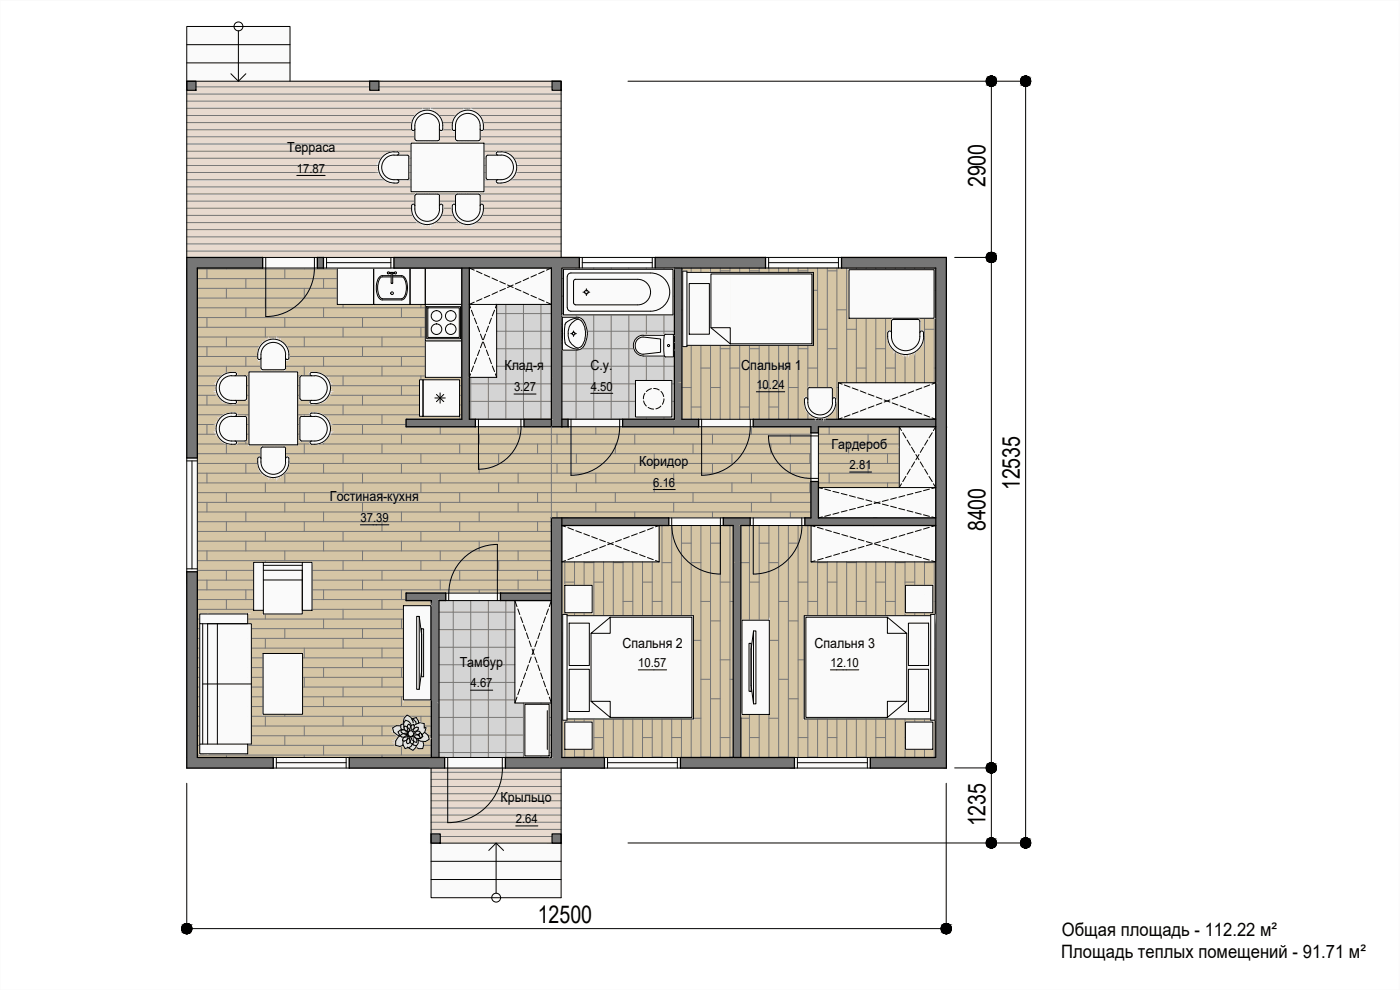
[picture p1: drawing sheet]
<svg xmlns="http://www.w3.org/2000/svg" width="420mm" height="297mm" viewBox="0 0 420 297" stroke-linecap="round" stroke-linejoin="round" font-family="sans-serif">
<defs><g id="words">
<g font-size="7.4">
<text x="295.7" y="56.2" transform="rotate(-90 295.7 56.2)">2900</text>
<text x="306" y="147.1" transform="rotate(-90 306 147.1)">12535</text>
<text x="295.7" y="159.4" transform="rotate(-90 295.7 159.4)">8400</text>
<text x="295.7" y="248" transform="rotate(-90 295.7 248)">1235</text>
<text x="161.4" y="276.8">12500</text>
</g>
<g font-size="5.5">
<text x="318.7" y="280.9">Общая площадь - 112.22 м²</text>
<text x="318.5" y="287.5">Площадь теплых помещений - 91.71 м²</text>
</g>
<g font-size="4.2">
<text x="86.1" y="45.6">Терраса</text>
<text x="151.4" y="111.1">Клад-я</text>
<text x="177.2" y="111">С.у.</text>
<text x="222.5" y="110.9">Спальня 1</text>
<text x="249.5" y="134.6">Гардероб</text>
<text x="191.8" y="139.9">Коридор</text>
<text x="99" y="150.4">Гостиная-кухня</text>
<text x="186.8" y="194.4">Спальня</text>
<text x="202.9" y="194.4">2</text>
<text x="244.4" y="194.4">Спальня 3</text>
<text x="138" y="200.1">Тамбур</text>
<text x="150.2" y="240.8">Крыльцо</text>
</g>
<g font-size="3.8">
<text x="89.1" y="51.8">17.87</text>
<text x="154.3" y="117.4">3.27</text>
<text x="177.3" y="117.2">4</text>
<text x="179.2" y="117.2">.50</text>
<text x="227" y="116.7">10.24</text>
<text x="255" y="140.8">2.81</text>
<text x="196" y="146.1">6.16</text>
<text x="108.2" y="156.7">37.39</text>
<text x="191.6" y="200.2">10.</text>
<text x="196.3" y="200.2">57</text>
<text x="249.2" y="200.2">12.10</text>
<text x="141.2" y="206.3">4.67</text>
<text x="154.8" y="247">2.64</text>
</g>
</g></defs>
<!-- layer: Razmer -->
<g fill="#d5c5a5" stroke="#d5c5a5" stroke-width=".3">
<path d="M59.2 80.4l79.4 45.4v-45.4zM59.2 80.4l79.4 45.4h-79.4z"/>
<path d="M59.2 125.8l62.7 2.2v-2.2zM59.2 125.8l62.7 2.2h-62.7z"/>
<path d="M245.6 128l24.3 1.9v-1.9zM245.6 128l24.3 1.9h-24.3z"/>
<path d="M165.5 128l77.9 1.9v-1.9zM165.5 128l77.9 1.9h-77.9z"/>
<path d="M59.2 128l106.3 1.9v-1.9zM59.2 128l106.3 1.9h-106.3z"/>
<path d="M59.2 129.9l106.3 7.5v-7.5zM59.2 129.9l106.3 7.5h-106.3z"/>
<path d="M245.6 129.9l24.3 14.6v-14.6zM245.6 129.9l24.3 14.6h-24.3z"/>
<path d="M165.5 129.9l77.9 14.6v-14.6zM165.5 129.9l77.9 14.6h-77.9z"/>
<path d="M245.6 144.5l24.3 1.8v-1.8zM245.6 144.5l24.3 1.8h-24.3z"/>
<path d="M165.5 144.5l77.9 10.9v-10.9zM165.5 144.5l77.9 10.9h-77.9z"/>
<path d="M59.2 137.4l106.3 18v-18zM59.2 137.4l106.3 18h-106.3z"/>
<path d="M59.2 155.4l106.3 16.2v-16.2zM59.2 155.4l106.3 16.2h-106.3z"/>
<path d="M59.2 171.6l106.3 6.4v-6.4zM59.2 171.6l106.3 6.4h-106.3z"/>
<path d="M59.2 178l62.7 2.2v-2.2zM59.2 178l62.7 2.2h-62.7z"/>
<path d="M59.2 180.2l70.3 47.1v-47.1zM59.2 180.2l70.3 47.1h-70.3z"/>
<path d="M204.6 80.4l76.2 34.4v-34.4zM204.6 80.4l76.2 34.4h-76.2z"/>
<path d="M204.6 114.8l47 11v-11zM204.6 114.8l47 11h-47z"/>
<path d="M222.3 157.7l21.1 10.9v-10.9zM222.3 157.7l21.1 10.9h-21.1z"/>
<path d="M197.8 157.7l22.2 10.9v-10.9zM197.8 157.7l22.2 10.9h-22.2z"/>
<path d="M222.3 168.6l58.5 58.7v-58.7zM222.3 168.6l58.5 58.7h-58.5z"/>
<path d="M168.6 168.6l51.4 58.7v-58.7zM168.6 168.6l51.4 58.7h-51.4z"/>
</g>
<g fill="none" stroke="#767676" stroke-width=".3">
<path d="M56 28.2h112.4M56 30.3h112.4M56 32.5h112.4M56 34.7h112.4M56 36.8h112.4M56 38.9h112.4M58.8 26.1h52.2M113.7 26.1h52M56 41h112.4M56 43.2h112.4M56 45.4h112.4M56 47.5h112.4"/>
<path d="M56 49.6h112.4M56 51.8h112.4M56 53.9h112.4M56 56.1h112.4M56 58.2h112.4M56 60.4h112.4M56 62.5h112.4M56 64.6h112.4M56 66.8h112.4M56 68.9h112.4M56 71.1h112.4M56 73.2h112.4"/>
<path d="M56 75.3h112.4M59.2 80.7h79.4M59.2 83.6h79.4M59.2 86.5h79.4M59.2 89.4h79.4M59.2 92.4h79.4M59.2 95.3h79.4M59.2 98.2h79.4M62.1 80.7v2.9M62.1 95.3v2.9M67.9 80.4v.3M67.9 86.5v2.9"/>
<path d="M73.8 83.6v2.9M73.8 92.4v2.9M79.6 89.4v3M79.6 98.2v2.9M85.5 80.7v2.9M85.5 95.3v2.9M91.3 80.4v.3M91.3 86.5v2.9M97.1 83.6v2.9M97.1 92.4v2.9M103 89.4v3M103 98.2v2.9"/>
<path d="M108.8 80.7v2.9M108.8 95.3v2.9M114.6 80.4v.3M114.6 86.5v2.9M120.5 83.6v2.9M120.5 92.4v2.9M126.3 89.4v3M126.3 98.2v2.9M132.1 80.7v2.9M132.1 95.3v2.9M138 80.4v.3M138 86.5v2.9"/>
<path d="M149.1 99.4h16.4M149.1 94.1h16.4M151.8 91.3v34.5M157.1 91.3v34.5M162.3 91.3v34.5M168.6 83.6h33.8M168.6 99.4h33.8M168.6 94.1h33.8M168.6 88.8h33.8M172.9 80.4v45.4M178.2 80.4v45.4M183.4 80.4v45.4"/>
<path d="M188.7 80.4v45.4M194 80.4v45.4M199.3 80.4v45.4M204.6 92.9h2.8M207.4 80.4v45.4M207.4 98.8h3M210.4 80.4v45.4M210.4 87.1h2.8M213.2 80.4v45.4M213.2 92.9h3M216.2 80.4v45.4M216.2 81.3h2.9"/>
<path d="M219.1 80.4v45.4M219.1 87.1h2.9M222 80.4v45.4M222 98.8h2.9M224.9 80.4v45.4M224.9 81.3h2.9M227.8 80.4v45.4M227.8 92.9h3M230.8 80.4v45.4M230.8 98.8h2.9M233.7 80.4v45.4M233.7 87.1h2.9"/>
<path d="M236.6 80.4v45.4M236.6 92.9h2.9M239.5 80.4v45.4M239.5 81.3h2.9M242.4 80.4v45.4M242.4 87.1h3M245.4 80.4v45.4M245.4 98.8h2.9M248.3 80.4v45.4M248.3 81.3h2.9M251.2 80.4v45.4M251.2 92.9h2.9"/>
<path d="M254.1 80.4v34.4M254.1 98.8h2.9M257 80.4v34.4M257 87.1h2.9M259.9 80.4v34.4M259.9 92.9h2.9M262.8 80.4v34.4M262.8 81.3h3M265.8 80.4v34.4M265.8 87.1h2.9M268.7 80.4v34.4M268.7 98.8h2.9"/>
<path d="M271.6 80.4v34.4M271.6 81.3h2.9M274.5 80.4v34.4M274.5 92.9h3M277.5 80.4v34.4M277.5 98.8h2.9M280.4 80.4v34.4M280.4 87.1h.4M59.2 101.1h79.4M59.2 104h79.4M59.2 107h79.4M59.2 109.9h79.4"/>
<path d="M59.2 112.8h79.4M59.2 115.7h79.4M59.2 118.6h79.4M62.1 104v3M62.1 118.6v2.9M67.9 101.1v2.9M67.9 109.9v2.9M73.8 107v2.9M73.8 115.7v2.9M79.6 112.8v2.9M85.5 104v3M85.5 118.6v2.9"/>
<path d="M91.3 101.1v2.9M91.3 109.9v2.9M97.1 107v2.9M97.1 115.7v2.9M103 112.8v2.9M108.8 104v3M108.8 118.6v2.9M114.6 101.1v2.9M114.6 109.9v2.9M120.5 107v2.9M120.5 115.7v2.9M126.3 112.8v2.9"/>
<path d="M132.1 104v3M132.1 118.6v2.9M138 101.1v2.9M138 109.9v2.9M140.8 115.2h24.7M141.3 113.2v12.6M146.6 113.2v12.6M149.1 109.9h16.4M149.1 104.6h16.4M168.6 109.9h33.8M168.6 115.2h33.8M168.6 104.6h33.8"/>
<path d="M204.6 116.3h2.8M210.4 110.4h2.8M213.2 116.3h3M216.2 104.6h2.9M219.1 110.4h2.9M224.9 104.6h2.9M227.8 116.3h3M233.7 110.4h2.9M236.6 116.3h2.9M239.5 104.6h2.9M242.4 110.4h3M248.3 104.6h2.9"/>
<path d="M251.2 116.3h.4M257 110.4h2.9M262.8 104.6h3M265.8 110.4h2.9M271.6 104.6h2.9M280.4 110.4h.4M59.2 121.5h79.4M59.2 124.4h79.4M59.2 127.4h62.7M59.2 130.3h184.2M59.2 133.2h184.2M59.2 136.1h184.2"/>
<path d="M59.2 139.1h184.2M62.1 127.4v2.9M67.9 124.4v3M67.9 133.2v2.9M73.8 130.3v2.9M73.8 139.1v2.9M79.6 121.5v2.9M79.6 136.1v3M85.5 127.4v2.9M91.3 124.4v3M91.3 133.2v2.9M97.1 130.3v2.9"/>
<path d="M97.1 139.1v2.9M103 121.5v2.9M103 136.1v3M108.8 127.4v2.9M114.6 124.4v3M114.6 133.2v2.9M120.5 130.3v2.9M120.5 139.1v2.9M126.3 121.5v2.9M126.3 136.1v3M132.1 128v2.3M138 124.4v1.4"/>
<path d="M138 133.2v2.9M140.8 125.7h24.7M140.8 120.4h24.7M143.8 130.3v2.9M143.8 139.1v2.9M149.6 136.1v3M155.5 128v2.3M161.3 133.2v2.9M165.5 128v27.4M167.2 130.3v2.9M167.2 139.1v2.9M168.6 125.7h33.8"/>
<path d="M168.6 120.4h33.8M173 136.1v3M178.8 128v2.3M184.7 133.2v2.9M190.5 130.3v2.9M190.5 139.1v2.9M196.3 136.1v3M202.2 128v2.3M207.4 122.1h3M208 133.2v2.9M213.8 130.3v2.9M213.8 139.1v2.9"/>
<path d="M219.7 136.1v3M222 122.1h2.9M225.5 128v2.3M230.8 122.1h2.9M231.4 133.2v2.9M237.2 130.3v2.9M237.2 139.1v2.9M243 136.1v3M245.4 122.1h2.9M245.6 130.3h24.3M245.6 133.2h24.3M245.6 136.1h24.3"/>
<path d="M245.6 139.1h24.3M248.8 128v2.3M254.7 133.2v2.9M260.5 130.3v2.9M260.5 139.1v2.9M266.4 136.1v3M59.2 147.8h184.2M59.2 150.7h184.2M59.2 153.6h184.2M59.2 142h184.2M59.2 144.9h184.2M59.2 156.5h106.3"/>
<path d="M59.2 159.5h106.3M62.1 142v2.9M62.1 150.7v2.9M67.9 147.8v2.9M67.9 156.5v3M73.8 153.6v2.9M79.6 144.9v2.9M79.6 159.5v2.9M85.5 142v2.9M85.5 150.7v2.9M91.3 147.8v2.9M91.3 156.5v3"/>
<path d="M97.1 153.6v2.9M103 144.9v2.9M103 159.5v2.9M108.8 142v2.9M108.8 150.7v2.9M114.6 147.8v2.9M114.6 156.5v3M120.5 153.6v2.9M126.3 144.9v2.9M126.3 159.5v2.9M132.1 142v2.9M132.1 150.7v2.9"/>
<path d="M138 147.8v2.9M138 156.5v3M143.8 153.6v2.9M149.6 144.9v2.9M149.6 159.5v2.9M155.5 142v2.9M155.5 150.7v2.9M161.3 147.8v2.9M161.3 156.5v3M167.2 153.6v1.8M173 144.9v2.9M178.8 142v2.9"/>
<path d="M178.8 150.7v2.9M184.7 147.8v2.9M190.5 153.6v1.8M196.3 144.9v2.9M198.7 157.7v69.6M201.6 157.7v69.6M202.2 142v2.9M202.2 150.7v2.9M204.5 157.7v69.6M207.4 157.7v69.6M208 147.8v2.9M210.4 157.7v69.6"/>
<path d="M213.2 157.7v69.6M213.8 153.6v1.8M216.2 157.7v69.6M219.1 157.7v69.6M219.7 144.9v2.9M224.9 157.7v69.6M225.5 142v2.9M225.5 150.7v2.9M227.8 157.7v69.6M230.8 157.7v69.6M231.4 147.8v2.9M233.7 157.7v69.6"/>
<path d="M236.6 157.7v69.6M237.2 153.6v1.8M239.5 157.7v69.6M242.4 157.7v69.6M243 144.9v2.9M245.6 142h24.3M245.6 144.9h24.3M248.8 142v2.9M266.4 144.9v1.4M59.2 162.4h106.3M59.2 165.3h106.3M59.2 168.2h106.3"/>
<path d="M59.2 171.1h106.3M59.2 174.1h106.3M59.2 177h106.3M59.2 179.9h62.7M62.1 165.3v2.9M62.1 174.1v2.9M67.9 171.1v3M67.9 179.9v2.9M73.8 162.4v2.9M73.8 177v2.9M79.6 168.2v2.9M85.5 165.3v2.9"/>
<path d="M85.5 174.1v2.9M91.3 171.1v3M91.3 179.9v2.9M97.1 162.4v2.9M97.1 177v2.9M103 168.2v2.9M108.8 165.3v2.9M108.8 174.1v2.9M114.6 171.1v3M114.6 179.9v2.9M120.5 162.4v2.9M120.5 177v2.9"/>
<path d="M126.3 168.2v2.9M132.1 165.3v2.9M132.1 174.1v2.9M138 171.1v3M143.8 162.4v2.9M143.8 177v1M149.6 168.2v2.9M155.5 165.3v2.9M155.5 174.1v2.9M161.3 171.1v3M169.5 168.6v58.7M169.5 174.7h2.9"/>
<path d="M172.4 168.6v58.7M175.3 168.6v58.7M175.3 168.8h2.9M178.2 168.6v58.7M178.2 174.7h2.9M181.1 168.6v58.7M184.1 168.6v58.7M184.1 168.8h2.9M187 168.6v58.7M189.9 168.6v58.7M192.8 168.6v58.7M192.8 174.7h2.9"/>
<path d="M195.7 168.6v58.7M198.7 168.8h2.9M201.6 174.7h2.9M204.5 163h2.9M207.4 168.8h3M213.2 163h3M216.2 174.7h2.9M222.3 168.8h2.6M224.9 174.7h2.9M227.8 163h3M230.8 168.8h2.9M236.6 163h2.9"/>
<path d="M239.5 174.7h2.9M245.4 168.6v58.7M245.4 168.8h2.9M248.3 168.6v58.7M248.3 174.7h2.9M251.2 168.6v58.7M254.1 168.6v58.7M254.1 168.8h2.9M257 168.6v58.7M259.9 168.6v58.7M262.8 168.6v58.7M262.8 174.7h3"/>
<path d="M265.8 168.6v58.7M268.7 168.6v58.7M268.7 168.8h2.9M271.6 168.6v58.7M271.6 174.7h2.9M274.5 168.6v58.7M277.5 168.6v58.7M277.5 168.8h2.9M280.4 168.6v58.7M59.2 182.8h70.3M59.2 185.7h70.3M59.2 188.6h70.3"/>
<path d="M59.2 191.5h70.3M59.2 194.5h70.3M59.2 197.4h70.3M62.1 188.6v2.9M62.1 197.4v2.9M67.9 194.5v2.9M73.8 185.7v2.9M79.6 182.8v2.9M79.6 191.5v3M85.5 188.6v2.9M85.5 197.4v2.9M91.3 194.5v2.9"/>
<path d="M97.1 185.7v2.9M103 182.8v2.9M103 191.5v3M108.8 188.6v2.9M108.8 197.4v2.9M114.6 194.5v2.9M120.5 185.7v2.9M126.3 182.8v2.9M126.3 191.5v3M131.7 199.5h22.8M131.7 194.2h22.8M131.7 188.9h22.8"/>
<path d="M131.7 183.7h22.8M136 180.2v47.1M141.3 180.2v47.1M146.6 180.2v47.1M151.8 180.2v47.1M168.6 186.3h.9M169.5 198h2.9M172.4 180.5h2.9M175.3 192.1h2.9M178.2 198h2.9M181.1 186.3h3M184.1 192.1h2.9"/>
<path d="M187 180.5h2.9M189.9 186.3h2.9M192.8 198h2.9M195.7 180.5h3M198.7 192.1h2.9M201.6 198h2.9M204.5 186.3h2.9M207.4 192.1h3M210.4 180.5h2.8M213.2 186.3h3M216.2 198h2.9M219.1 180.5h.9"/>
<path d="M222.3 192.1h2.6M224.9 198h2.9M227.8 186.3h3M230.8 192.1h2.9M233.7 180.5h2.9M236.6 186.3h2.9M239.5 198h2.9M242.4 180.5h3M245.4 192.1h2.9M248.3 198h2.9M251.2 186.3h2.9M254.1 192.1h2.9"/>
<path d="M257 180.5h2.9M259.9 186.3h2.9M262.8 198h3M265.8 180.5h2.9M268.7 192.1h2.9M271.6 198h2.9M274.5 186.3h3M277.5 192.1h2.9M280.4 180.5h.4M59.2 200.3h70.3M59.2 203.2h70.3M59.2 206.1h70.3"/>
<path d="M59.2 209.1h70.3M59.2 212h70.3M59.2 214.9h70.3M59.2 217.8h70.3M62.1 212v2.9M67.9 203.2v2.9M67.9 217.8v3M73.8 200.3v2.9M73.8 209.1v2.9M79.6 206.1v3M79.6 214.9v2.9M85.5 212v2.9"/>
<path d="M91.3 203.2v2.9M91.3 217.8v3M97.1 200.3v2.9M97.1 209.1v2.9M103 206.1v3M103 214.9v2.9M108.8 212v2.9M114.6 203.2v2.9M114.6 217.8v3M120.5 200.3v2.9M120.5 209.1v2.9M126.3 206.1v3"/>
<path d="M126.3 214.9v2.9M131.7 215.3h33.8M131.7 210h22.8M131.7 204.8h22.8M157.1 210.9v16.4M162.3 210.9v16.4M168.6 209.7h.9M172.4 203.8h2.9M175.3 215.5h2.9M181.1 209.7h3M184.1 215.5h2.9M187 203.8h2.9"/>
<path d="M189.9 209.7h2.9M195.7 203.8h3M198.7 215.5h2.9M204.5 209.7h2.9M207.4 215.5h3M210.4 203.8h2.8M213.2 209.7h3M219.1 203.8h.9M222.3 215.5h2.6M227.8 209.7h3M230.8 215.5h2.9M233.7 203.8h2.9"/>
<path d="M236.6 209.7h2.9M242.4 203.8h3M245.4 215.5h2.9M251.2 209.7h2.9M254.1 215.5h2.9M257 203.8h2.9M259.9 209.7h2.9M265.8 203.8h2.9M268.7 215.5h2.9M274.5 209.7h3M277.5 215.5h2.9M280.4 203.8h.4"/>
<path d="M59.2 220.8h70.3M59.2 223.6h70.3M59.2 226.6h70.3M62.1 220.8v2.8M67.9 226.6v.7M73.8 223.6v3M85.5 220.8v2.8M91.3 226.6v.7M97.1 223.6v3M108.8 220.8v2.8M114.6 226.6v.7M120.5 223.6v3"/>
<path d="M129.4 231.7h39M129.4 233.8h39M129.4 236h39M129.4 238.2h39M131.7 225.8h33.8M131.7 220.5h33.8M169.5 221.3h2.9M172.4 227.1h2.9M178.2 221.3h2.9M187 227.1h2.9M192.8 221.3h2.9M195.7 227.1h3"/>
<path d="M201.6 221.3h2.9M210.4 227.1h2.8M216.2 221.3h2.9M219.1 227.1h.9M224.9 221.3h2.9M233.7 227.1h2.9M239.5 221.3h2.9M242.4 227.1h3M248.3 221.3h2.9M257 227.1h2.9M262.8 221.3h3M265.8 227.1h2.9"/>
<path d="M271.6 221.3h2.9M280.4 227.1h.4M129.4 240.3h39M129.4 242.4h39M129.4 244.5h39M129.4 246.7h39M129.4 248.9h39M132.1 251h33.6"/>
</g>
<g fill="#fafafa" stroke="#fafafa" stroke-width=".3">
<path d="M86.6 137.4v2.1z"/>
<path d="M93.3 124h2z"/>
<path d="M90.3 132.3h4.9z"/>
<path d="M93.3 133.3h2.1z"/>
<path d="M93.3 111.8h2z"/>
<path d="M90.3 120h4.9z"/>
<path d="M93.3 121h2.1z"/>
<path d="M148.9 54.2h3.9z"/>
<path d="M148.9 46.3h4z"/>
<path d="M135.8 61.5v2z"/>
<path d="M144 58.5v4.9z"/>
<path d="M144.4 61.3v3.9z"/>
<path d="M145 61.5v2.1z"/>
<path d="M131.8 58.5v4.9z"/>
<path d="M132.2 61.3v3.9z"/>
<path d="M132.8 61.5v2.1z"/>
<path d="M117.4 54.8h2.1z"/>
<path d="M117.5 46.6h5z"/>
<path d="M135.8 36.9v2.1z"/>
<path d="M136.9 36.4v5.7z"/>
<path d="M144.4 35.2v4z"/>
<path d="M145 36.9v2.1z"/>
<path d="M124.8 36.4v5.7z"/>
<path d="M132.2 35.2v4z"/>
<path d="M132.8 36.9v2.1z"/>
<path d="M192.9 106.8h6.4z"/>
<path d="M192.9 100.6h6.4z"/>
<path d="M266.7 99.4v3.4z"/>
<path d="M267.8 95.9v6.6z"/>
<path d="M276.9 99.4v3.5z"/>
<path d="M241.5 119.5v2.1z"/>
<path d="M127.6 80.4l11 10.9v-10.9zM127.6 80.4l11 10.9h-11z"/>
<path d="M123.1 80.4l4.5 10.9v-10.9zM123.1 80.4l4.5 10.9h-4.5z"/>
<path d="M101.2 80.4l10.9 10.9v-10.9zM101.2 80.4l10.9 10.9h-10.9z"/>
<path d="M127.6 102.3l11 10.9v-10.9zM127.6 102.3l11 10.9h-11z"/>
<path d="M112.1 80.4h11l-11 10.9zM123.1 80.4l-11 10.9h11z"/>
<path d="M127.6 91.3h11v11zM127.6 91.3v11h11z"/>
<path d="M229.7 77.2l22.9 3.2v-3.2zM229.7 77.2l22.9 3.2h-22.9z"/>
<path d="M173.9 77.2l22.7 3.2v-3.2zM173.9 77.2l22.7 3.2h-22.7z"/>
<path d="M97.1 77.2l21.1 3.2v-3.2zM97.1 77.2l21.1 3.2h-21.1z"/>
<path d="M78.8 77.2l16.4 3.2v-3.2zM78.8 77.2l16.4 3.2h-16.4z"/>
<path d="M140.8 80.4l24.7 10.9v-10.9zM140.8 80.4l24.7 10.9h-24.7z"/>
<path d="M140.8 91.3l8.3 21.9v-21.9zM140.8 91.3l8.3 21.9h-8.3z"/>
<path d="M251.6 114.8l29.2 11v-11zM251.6 114.8l29.2 11h-29.2z"/>
<path d="M209.7 125.8l16.4 2.2v-2.2zM209.7 125.8l16.4 2.2h-16.4z"/>
<path d="M170.5 125.8l16.4 2.2v-2.2zM170.5 125.8l16.4 2.2h-16.4z"/>
<path d="M142.7 125.8l14.6 2.2v-2.2zM142.7 125.8l14.6 2.2h-14.6z"/>
<path d="M269.9 128l10.9 6.2v-6.2zM269.9 128l10.9 6.2h-10.9z"/>
<path d="M243.4 129.9l2.2 14.6v-14.6zM243.4 129.9l2.2 14.6h-2.2z"/>
<path d="M269.9 134.2l10.9 12.1v-12.1zM269.9 134.2l10.9 12.1h-10.9z"/>
<path d="M245.6 146.3l35.2 9.1v-9.1zM245.6 146.3l35.2 9.1h-35.2z"/>
<path d="M225.1 155.4l16.5 2.3v-2.3zM225.1 155.4l16.5 2.3h-16.5z"/>
<path d="M200.7 155.4l16.4 2.3v-2.3zM200.7 155.4l16.4 2.3h-16.4z"/>
<path d="M243.4 157.7l37.4 10.9v-10.9zM243.4 157.7l37.4 10.9h-37.4z"/>
<path d="M168.6 157.7l29.2 10.9v-10.9zM168.6 157.7l29.2 10.9h-29.2z"/>
<path d="M56 137.4l3.2 34.2v-34.2zM56 137.4l3.2 34.2h-3.2z"/>
<path d="M133.8 178l16.4 2.2v-2.2zM133.8 178l16.4 2.2h-16.4z"/>
<path d="M154.5 180.2l11 30.7v-30.7zM154.5 180.2l11 30.7h-11z"/>
<path d="M238.4 227.3l22.8 3.1v-3.1zM238.4 227.3l22.8 3.1h-22.8z"/>
<path d="M181.4 227.3l22.8 3.1v-3.1zM181.4 227.3l22.8 3.1h-22.8z"/>
<path d="M133.4 227.3l18.3 3.1v-3.1zM133.4 227.3l18.3 3.1h-18.3z"/>
<path d="M82 227.3l22.8 3.1v-3.1zM82 227.3l22.8 3.1h-22.8z"/>
<path d="M56 7.9l31 16.5v-16.5zM56 7.9l31 16.5h-31z"/>
<path d="M129.4 253l39 16.4v-16.4zM129.4 253l39 16.4h-39z"/>
<path d="M125.9 113.9l1.1 11h-1.1zM125.9 113.9l1.1 11v-11z"/>
<path d="M127 113.9l10.9 11h-10.9zM127 113.9l10.9 11v-11z"/>
<path d="M77.3 137.5v1.1zM77.3 137.5v1.2z"/>
<path d="M77.4 137.4l-.1 1.3zM77.4 137.4v1.6z"/>
<path d="M77.4 137.4v1.6zM77.4 137.4v2z"/>
<path d="M77.4 137.4v2zM77.4 137.4v2.1z"/>
<path d="M77.5 137.3l-.1 2.2zM77.5 137.3v2.3z"/>
<path d="M77.5 137.3v2.3zM77.5 137.2v2.7z"/>
<path d="M77.5 137.2v2.7zM77.6 137.2v3z"/>
<path d="M77.6 137.2v3zM77.6 137.2v3.1z"/>
<path d="M77.6 137.2v3.1zM77.7 137.1v3.3z"/>
<path d="M77.7 137.1v3.3zM77.8 137.1v3.5z"/>
<path d="M77.8 137.1v3.5zM77.9 137.1v3.6z"/>
<path d="M77.9 137.1v3.6zM78 137.1v3.8z"/>
<path d="M78 137.1v3.8zM78 137.2v3.9z"/>
<path d="M78 137.2v3.9zM78.1 137.2l-.1 3.9z"/>
<path d="M78.1 137.2v3.9zM78.1 137.2v4z"/>
<path d="M78.1 137.2v4zM78.2 137.3v4z"/>
<path d="M78.2 137.3v4zM78.2 137.4v3.9z"/>
<path d="M78.2 137.4v3.9zM78.3 137.4v4z"/>
<path d="M78.3 137.4v4zM78.3 137.5v3.9z"/>
<path d="M78.3 137.5v3.9zM78.3 137.6v3.9z"/>
<path d="M78.3 134.5v4.1zM78.3 134.5v4.2z"/>
<path d="M78.4 134.4l-.1 4.3zM78.4 134.4v4.5z"/>
<path d="M78.4 134.4v4.5zM78.4 134.4v4.9z"/>
<path d="M78.3 138.6v2.9zM78.4 139.3v2.2z"/>
<path d="M78.4 134.4v4.9zM78.4 134.4v4.9z"/>
<path d="M78.4 139.3v2.2zM78.4 139.3v2.2z"/>
<path d="M78.4 134.4v4.9zM78.4 134.3v5.2z"/>
<path d="M78.5 134.2l-.1 5.3zM78.5 134.2v5.5z"/>
<path d="M78.4 139.3v2.2l.2-1.6zM78.6 139.9v1.9l-.2-.3z"/>
<path d="M78.5 134.2v5.5zM78.6 134.2v5.7zM78.6 134.2v5.7zM78.6 134.2v5.7z"/>
<path d="M78.6 139.9v1.9zM78.6 139.9v1.9z"/>
<path d="M78.6 134.2v5.7zM78.7 134.1v6z"/>
<path d="M78.6 139.9v1.9zM78.7 140.1v1.7z"/>
<path d="M78.7 134.1v6zM78.7 134.1v6.2z"/>
<path d="M78.7 134.1v6.2zM78.8 134.1v6.3z"/>
<path d="M78.8 134.1v6.3zM78.9 134.1v6.4z"/>
<path d="M78.7 140.1v1.7l.2-1.3zM78.9 140.5v1.6l-.2-.3z"/>
<path d="M78.9 134.1v6.4l.3-6.4zM79.2 134.1v6.9l-.3-.5z"/>
<path d="M78.9 140.5v1.6l.3-1.1zM79.2 141v1.4l-.3-.3z"/>
<path d="M79.2 134.1v6.9zM79.3 134.1v7z"/>
<path d="M79.2 141v1.4zM79.3 141.1v1.3z"/>
<path d="M79.3 134.1v7l.5-7zM79.8 134.1v7.4l-.5-.4z"/>
<path d="M79.3 141.1v1.3l.5-.9zM79.8 141.5v1.2l-.5-.3z"/>
<path d="M79.8 134.1v7.4zM79.9 134.1v7.5z"/>
<path d="M79.8 141.5v1.2zM79.9 141.6v1.2z"/>
<path d="M79.9 134.1v7.5l.4-7.5zM80.3 134.1v7.8l-.4-.3z"/>
<path d="M79.9 141.6v1.2l.4-.9zM80.3 141.9v1l-.4-.1z"/>
<path d="M80.3 134.1v7.8l.4-7.8zM80.7 134.1v8l-.4-.2z"/>
<path d="M80.3 141.9v1l.4-.8zM80.7 142.1v1l-.4-.2z"/>
<path d="M80.7 134.1v8l.3-8zM81 134.1v8h-.3z"/>
<path d="M80.7 142.1v1l.3-1zM81 142.1v1.1l-.3-.1z"/>
<path d="M81 134.1v8l.6-8zM81.6 134.1v8.2l-.6-.2z"/>
<path d="M81 142.1v1.1l.6-.9zM81.6 142.3v1l-.6-.1z"/>
<path d="M81.6 134.1v8.2zM81.7 134.1l-.1 8.2z"/>
<path d="M81.6 142.3v1zM81.7 142.3l-.1 1z"/>
<path d="M81.7 134.1v8.2l.6-8.2zM82.3 134.1v8.2h-.6z"/>
<path d="M81.7 142.3v1l.6-1zM82.3 142.3v1h-.6z"/>
<path d="M82.3 134.1v8.2zM82.4 134.1l-.1 8.2z"/>
<path d="M82.3 142.3v1zM82.4 142.3l-.1 1z"/>
<path d="M82.4 134.1v8.2l.6-8.2zM83 134.1v8l-.6 .2z"/>
<path d="M82.4 142.3v1l.6-1.2zM83 142.1v1.1l-.6 .1z"/>
<path d="M83 134.1v8l.3-8zM83.3 134.1v8h-.3z"/>
<path d="M83 142.1v1.1l.3-1.1zM83.3 142.1v1l-.3 .1z"/>
<path d="M83.3 134.1v8l.4-8zM83.7 134.1v7.8l-.4 .2z"/>
<path d="M83.3 142.1v1l.4-1.2zM83.7 141.9v1l-.4 .2z"/>
<path d="M83.7 134.1v7.8l.4-7.8zM84.1 134.1v7.5l-.4 .3z"/>
<path d="M83.7 141.9v1l.4-1.3zM84.1 141.6v1.2l-.4 .1z"/>
<path d="M84.1 134.1v7.5l.1-7.5zM84.2 134.1v7.4l-.1 .1z"/>
<path d="M84.1 141.6v1.2l.1-1.3zM84.2 141.5v1.2l-.1 .1z"/>
<path d="M84.2 134.1v7.4l.6-7.4zM84.8 134.1v7l-.6 .4z"/>
<path d="M84.2 141.5v1.2l.6-1.6zM84.8 141.1v1.3l-.6 .3z"/>
<path d="M84.8 134.1v7zM84.8 134.1v7z"/>
<path d="M84.8 141.1v1.3zM84.8 141v1.4z"/>
<path d="M84.8 134.1v6.9l.3-6.9zM85.1 134.1v6.4l-.3 .5z"/>
<path d="M85.1 140.5l-.3 .5v1.4zM85.1 140.5v1.6l-.3 .3z"/>
<path d="M85.1 134.1v6.4zM85.2 134.1l-.1 6.4z"/>
<path d="M85.1 140.5v1.6zM85.2 140.4l-.1 1.7z"/>
<path d="M85.2 134.1v6.3zM85.3 134.1l-.1 6.3z"/>
<path d="M85.3 134.1v6.2zM85.4 134.1l-.1 6.2z"/>
<path d="M85.4 134.1v6zM85.5 134.2l-.1 5.9z"/>
<path d="M85.5 139.9l-.3 .5v1.6zM85.5 139.9v1.9l-.3 .2z"/>
<path d="M85.5 134.2v5.7zM85.5 134.2v5.7z"/>
<path d="M85.5 139.9v1.9zM85.5 139.9v1.9z"/>
<path d="M85.5 139.9v1.9zM85.5 139.9v1.9z"/>
<path d="M85.5 134.2v5.7zM85.5 134.2v5.7z"/>
<path d="M85.5 134.2v5.5zM85.6 134.3l-.1 5.4z"/>
<path d="M85.6 134.3v5.2zM85.6 134.4v5.1z"/>
<path d="M85.6 134.4v4.9zM85.6 134.4v4.9z"/>
<path d="M85.6 139.3l-.1 2.5zM85.6 139.3v2.2l-.1 .3z"/>
<path d="M85.6 134.4v4.9zM85.7 134.4l-.1 4.9z"/>
<path d="M85.7 138.9l-.1 2.6zM85.7 138.9l-.1 2.6z"/>
<path d="M85.7 134.4v4.5zM85.7 134.5v4.4z"/>
<path d="M85.7 134.5v4.2zM85.7 134.6v4.1z"/>
<path d="M85.7 138.6v2.9zM85.7 138.6v2.9z"/>
<path d="M85.7 137.5v4zM85.7 137.5v4z"/>
<path d="M85.7 137.4v4zM85.7 137.4v4z"/>
<path d="M85.8 137.4l-.1 4zM85.8 137.4l-.1 4z"/>
<path d="M85.8 137.4v3.9zM85.9 137.3l-.1 4z"/>
<path d="M85.9 137.3v4zM85.9 137.2v4.1z"/>
<path d="M85.9 137.2v4zM86 137.2l-.1 4zM86 137.2v3.9zM86 137.2v3.9z"/>
<path d="M86 137.2v3.9zM86.1 137.1l-.1 4z"/>
<path d="M86.1 137.1v3.8zM86.1 137.1v3.8z"/>
<path d="M86.1 137.1v3.6zM86.2 137.1l-.1 3.6z"/>
<path d="M86.2 137.1v3.5zM86.3 137.1l-.1 3.5z"/>
<path d="M86.3 137.1v3.3zM86.4 137.2l-.1 3.2z"/>
<path d="M86.4 137.2v3.1zM86.4 137.2v3.1z"/>
<path d="M86.4 137.2v3zM86.5 137.2l-.1 3z"/>
<path d="M86.5 137.2v2.7zM86.6 137.3l-.1 2.6z"/>
<path d="M86.6 137.3v2.3zM86.6 137.4v2.2zM86.6 137.4v2.1z"/>
<path d="M86.6 137.4v2zM86.7 137.4l-.1 2z"/>
<path d="M86.7 137.4v1.6zM86.7 137.5v1.5z"/>
<path d="M86.7 137.5v1.2zM86.7 137.6v1.1z"/>
<path d="M69.5 123.9l1.1 .1zM69.4 124h1.2z"/>
<path d="M69.4 124h1.3zM69.2 124h1.5z"/>
<path d="M69.2 124h1.5zM68.7 124h2z"/>
<path d="M68.7 124h2.1zM68.7 124h2.1z"/>
<path d="M68.7 124l2.1 .1zM68.5 124.1h2.3z"/>
<path d="M68.5 124.1h2.4zM68.2 124.1h2.7z"/>
<path d="M68.2 124.1l2.8 .1zM68 124.2h3z"/>
<path d="M68 124.2l3 .1zM67.8 124.3h3.2z"/>
<path d="M67.8 124.3h3.2zM67.7 124.3h3.3z"/>
<path d="M67.7 124.3l3.3 .1zM67.6 124.4h3.4z"/>
<path d="M67.6 124.4l3.4 .1zM67.4 124.5h3.6z"/>
<path d="M67.4 124.5h3.6zM67.2 124.6h3.8z"/>
<path d="M67.2 124.6l3.8 .1zM67.1 124.7h3.9zM67.1 124.7h3.9zM67.1 124.7h3.9z"/>
<path d="M67.1 124.7h3.9zM66.9 124.7h4z"/>
<path d="M66.9 124.7h4zM66.9 124.7l3.9 .1z"/>
<path d="M66.8 124.8h4zM66.8 124.9h3.9z"/>
<path d="M66.8 124.9h3.9zM66.8 124.9h3.9z"/>
<path d="M66.7 124.9h4zM66.7 124.9h3.9z"/>
<path d="M66.7 124.9h3.9zM66.7 124.9l3.8 .1z"/>
<path d="M69.5 125h4.1zM69.4 125h4.2z"/>
<path d="M69.4 125h4.3zM69.2 125h4.5z"/>
<path d="M69.2 125h4.5zM68.8 125h4.9z"/>
<path d="M66.7 125h2.8zM66.6 125h2.2z"/>
<path d="M68.8 125h4.9zM68.8 125h4.9z"/>
<path d="M66.6 125h2.2zM66.6 125h2.2z"/>
<path d="M68.8 125h5zM68.7 125h5.1z"/>
<path d="M68.7 125l5.2 .1zM68.5 125.1h5.4z"/>
<path d="M66.6 125l1.6 .2 .6-.2zM66.4 125.2l.2-.2 1.6 .2z"/>
<path d="M68.5 125.1l5.4 .1zM68.2 125.2h5.7zM68.2 125.2h5.7zM68.2 125.2h5.7z"/>
<path d="M66.4 125.2h1.8zM66.4 125.2h1.8z"/>
<path d="M68.2 125.2l5.8 .1zM68 125.3h6z"/>
<path d="M66.3 125.2h1.9zM66.3 125.2l1.7 .1z"/>
<path d="M68 125.3h6zM67.9 125.3h6.1z"/>
<path d="M67.9 125.3l6.1 .1zM67.7 125.4h6.3z"/>
<path d="M67.7 125.4l6.3 .1zM67.6 125.5h6.4z"/>
<path d="M66.3 125.3l1.3 .2 .4-.2zM66.3 125.3l1.3 .2h-1.5z"/>
<path d="M67.6 125.5l6.4 .3v-.3zM67.1 125.8l.5-.3 6.4 .3z"/>
<path d="M66.1 125.5l1 .3 .5-.3zM66.1 125.5l1 .3h-1.3z"/>
<path d="M67.1 125.8l6.9 .1zM67 125.9h7z"/>
<path d="M65.8 125.8h1.3zM65.8 125.8l1.2 .1z"/>
<path d="M67 125.9l7 .5v-.5zM67 125.9l7 .5h-7.5z"/>
<path d="M65.7 125.9l.8 .5 .5-.5zM65.7 125.9l.8 .5h-1.1z"/>
<path d="M66.5 126.4l7.5 .2v-.2zM66.5 126.4l7.5 .2h-7.5z"/>
<path d="M65.4 126.4l1.1 .2v-.2zM65.4 126.4l1.1 .2h-1.2z"/>
<path d="M66.5 126.6l7.5 .4v-.4zM66.5 126.6l7.5 .4h-7.8z"/>
<path d="M65.3 126.6l.9 .4 .3-.4zM65.3 126.6l.9 .4h-1z"/>
<path d="M66.2 127l7.8 .4v-.4zM66.2 127l7.8 .4h-7.9z"/>
<path d="M65.2 127l.9 .4 .1-.4zM65.2 127l.9 .4h-1.1z"/>
<path d="M66.1 127.4l7.9 .2v-.2zM66.1 127.4l7.9 .2h-8z"/>
<path d="M65 127.4l1 .2 .1-.2zM65 127.4l1 .2h-1z"/>
<path d="M66 127.6l8 .6v-.6zM66 127.6l8 .6h-8.1z"/>
<path d="M65 127.6l.9 .6 .1-.6zM65 127.6l.9 .6h-1z"/>
<path d="M65.9 128.2l8.1 .1zM65.9 128.2l8.1 .1z"/>
<path d="M64.9 128.2h1zM64.9 128.2l.9 .1z"/>
<path d="M65.8 128.3l8.2 .7v-.7zM65.8 128.3l8.2 .7h-8.2z"/>
<path d="M64.9 128.3l.9 .7v-.7zM64.9 128.3l.9 .7h-.9z"/>
<path d="M65.8 129l8.2 .1zM65.8 129l8.2 .1z"/>
<path d="M64.9 129l1 .1zM64.9 129l1 .1z"/>
<path d="M65.9 129.1l8.1 .6v-.6zM65.9 129.1l8.1 .6h-8z"/>
<path d="M64.9 129.1l1.1 .6-.1-.6zM64.9 129.1l1.1 .6h-1z"/>
<path d="M66 129.7l8 .2v-.2zM66 129.7l8 .2h-7.9z"/>
<path d="M65 129.7l1.1 .2-.1-.2zM65 129.7l1.1 .2h-1.1z"/>
<path d="M66.1 129.9l7.9 .4v-.4zM66.1 129.9l7.9 .4h-7.8z"/>
<path d="M65 129.9l1.2 .4-.1-.4zM65 129.9l1.2 .4h-1z"/>
<path d="M66.2 130.3l7.8 .4v-.4zM66.2 130.3l7.8 .4h-7.5z"/>
<path d="M65.2 130.3l1.3 .4-.3-.4zM65.2 130.3l1.3 .4h-1.2z"/>
<path d="M66.5 130.7l7.5 .1zM66.5 130.7l7.5 .1z"/>
<path d="M65.3 130.7l1.2 .1zM65.3 130.7l1.2 .1z"/>
<path d="M66.5 130.8l7.5 .5v-.5zM66.5 130.8l7.5 .5h-7z"/>
<path d="M65.4 130.8l1.6 .5-.5-.5zM65.4 130.8l1.6 .5h-1.3z"/>
<path d="M67 131.3l7 .1zM67 131.3l7 .1z"/>
<path d="M65.7 131.3l1.4 .1zM65.7 131.3l1.4 .1z"/>
<path d="M67.1 131.4l6.9 .4v-.4zM67.1 131.4l6.9 .4h-6.4z"/>
<path d="M65.8 131.4l1.8 .4-.5-.4zM65.8 131.4l1.8 .4h-1.5z"/>
<path d="M67.6 131.8l6.4 .1zM67.6 131.8l6.4 .1z"/>
<path d="M66.1 131.8l1.6 .1zM66.1 131.8l1.6 .1z"/>
<path d="M67.7 131.9h6.3zM67.7 131.9h6.3z"/>
<path d="M67.9 131.9h6.1zM67.9 131.9l6.1 .1z"/>
<path d="M68 132h6zM68 132l5.9 .1z"/>
<path d="M66.1 131.9l2.1 .2-.5-.2zM66.1 131.9l2.1 .2h-1.9z"/>
<path d="M68.2 132.1h5.7zM68.2 132.1h5.7z"/>
<path d="M66.3 132.1h1.9zM66.3 132.1h1.9z"/>
<path d="M66.3 132.1h1.9zM66.3 132.1h1.9z"/>
<path d="M68.2 132.1h5.7zM68.2 132.1l5.7 .1z"/>
<path d="M68.5 132.2h5.4zM68.5 132.2h5.3z"/>
<path d="M68.7 132.2h5.1zM68.7 132.2l5 .1zM68.8 132.3h4.9zM68.8 132.3h4.9z"/>
<path d="M66.4 132.1l2.4 .2zM66.4 132.1l2.4 .2h-2.2z"/>
<path d="M68.8 132.3h4.9zM68.8 132.3h4.9z"/>
<path d="M66.6 132.3h2.6zM66.6 132.3h2.6z"/>
<path d="M69.2 132.3h4.5zM69.2 132.3h4.4z"/>
<path d="M69.4 132.3h4.2zM69.4 132.3h4.1z"/>
<path d="M66.6 132.3h2.9zM66.6 132.3h2.9z"/>
<path d="M66.7 132.3h3.9zM66.7 132.3h3.9z"/>
<path d="M66.7 132.3l4 .1zM66.7 132.3l4 .1z"/>
<path d="M66.7 132.4h4zM66.7 132.4h4z"/>
<path d="M66.8 132.4h4zM66.8 132.4h4z"/>
<path d="M66.8 132.4l4.1 .1zM66.8 132.4l4.1 .1z"/>
<path d="M66.9 132.5l4.1 .1zM66.9 132.5l4.1 .1zM67.1 132.6h3.9zM67.1 132.6h3.9z"/>
<path d="M67.1 132.6l3.9 .1zM67.1 132.6l3.9 .1z"/>
<path d="M67.2 132.7l3.8 .1zM67.2 132.7l3.8 .1z"/>
<path d="M67.4 132.8l3.6 .1zM67.4 132.8l3.6 .1z"/>
<path d="M67.6 132.9h3.4zM67.6 132.9l3.4 .1z"/>
<path d="M67.7 133h3.3zM67.7 133h3.3z"/>
<path d="M67.8 133h3.2zM67.8 133h3.2z"/>
<path d="M68 133h3zM68 133l2.9 .1z"/>
<path d="M68.2 133.1h2.7zM68.2 133.1l2.6 .1z"/>
<path d="M68.5 133.2h2.3zM68.5 133.2l2.3 .1z"/>
<path d="M68.7 133.3h2.1zM68.7 133.3h2z"/>
<path d="M68.7 133.3h2zM68.7 133.3h2z"/>
<path d="M69.2 133.3h1.5zM69.2 133.3h1.4z"/>
<path d="M69.4 133.3h1.2zM69.4 133.3h1.1z"/>
<path d="M69.5 111.7h1.1zM69.4 111.7h1.2z"/>
<path d="M69.4 111.7l1.3 .1zM69.2 111.8h1.5z"/>
<path d="M69.2 111.8h1.5zM68.7 111.8h2z"/>
<path d="M68.7 111.8h2.1zM68.7 111.8h2.1z"/>
<path d="M68.7 111.8l2.1 .1zM68.5 111.9h2.3z"/>
<path d="M68.5 111.9l2.4 .1zM68.2 112h2.7z"/>
<path d="M68.2 112h2.8zM68 112h3z"/>
<path d="M68 112l3 .1zM67.8 112.1h3.2z"/>
<path d="M67.8 112.1h3.2zM67.7 112.1h3.3z"/>
<path d="M67.7 112.1l3.3 .1zM67.6 112.2h3.4z"/>
<path d="M67.6 112.2l3.4 .1zM67.4 112.3h3.6z"/>
<path d="M67.4 112.3h3.6zM67.2 112.4h3.8z"/>
<path d="M67.2 112.4l3.8 .1zM67.1 112.5h3.9zM67.1 112.5h3.9zM67.1 112.5h3.9z"/>
<path d="M67.1 112.5h3.9zM66.9 112.6h4z"/>
<path d="M66.9 112.6h4zM66.8 112.6h4z"/>
<path d="M66.8 112.6h4zM66.8 112.6l3.9 .1z"/>
<path d="M66.8 112.7h3.9zM66.7 112.7h4z"/>
<path d="M66.7 112.7h4zM66.7 112.7h3.9z"/>
<path d="M66.7 112.7h3.9zM66.7 112.7l3.8 .1z"/>
<path d="M69.5 112.8h4.1zM69.4 112.8h4.2z"/>
<path d="M69.4 112.8h4.3zM69.2 112.8h4.5z"/>
<path d="M69.2 112.8h4.5zM68.8 112.8h4.9z"/>
<path d="M66.7 112.8h2.8zM66.6 112.8h2.2z"/>
<path d="M68.8 112.8h4.9zM68.8 112.8h4.9z"/>
<path d="M66.6 112.8h2.2zM66.6 112.8h2.2z"/>
<path d="M68.8 112.8h5zM68.7 112.8h5.1z"/>
<path d="M68.7 112.8l5.2 .1zM68.5 112.9h5.4z"/>
<path d="M66.6 112.8l1.6 .2 .6-.2zM66.4 113l.2-.2 1.6 .2z"/>
<path d="M68.5 112.9l5.4 .1zM68.2 113h5.7zM68.2 113h5.7zM68.2 113h5.7z"/>
<path d="M66.4 113h1.8zM66.3 113h1.9z"/>
<path d="M68.2 113l5.8 .1zM68 113.1h6z"/>
<path d="M66.3 113h1.9zM66.3 113l1.7 .1z"/>
<path d="M68 113.1h6zM67.9 113.1h6.1z"/>
<path d="M67.9 113.1l6.1 .1zM67.7 113.2h6.3z"/>
<path d="M67.7 113.2l6.3 .1zM67.6 113.3h6.4z"/>
<path d="M66.3 113.1l1.3 .2 .4-.2zM66.3 113.1l1.3 .2h-1.5z"/>
<path d="M67.6 113.3l6.4 .3v-.3zM67.1 113.6l.5-.3 6.4 .3z"/>
<path d="M66.1 113.3l1 .3 .5-.3zM66.1 113.3l1 .3h-1.3z"/>
<path d="M67.1 113.6l6.9 .1zM67 113.7h7z"/>
<path d="M65.8 113.6h1.3zM65.8 113.6l1.2 .1z"/>
<path d="M67 113.7l7 .5v-.5zM67 113.7l7 .5h-7.5z"/>
<path d="M65.7 113.7l.8 .5 .5-.5zM65.7 113.7l.8 .5h-1.1z"/>
<path d="M66.5 114.2l7.5 .2v-.2zM66.5 114.2l7.5 .2h-7.5z"/>
<path d="M65.4 114.2l1.1 .2v-.2zM65.4 114.2l1.1 .2h-1.2z"/>
<path d="M66.5 114.4l7.5 .4v-.4zM66.5 114.4l7.5 .4h-7.8z"/>
<path d="M65.3 114.4l.9 .4 .3-.4zM65.3 114.4l.9 .4h-1z"/>
<path d="M66.2 114.8l7.8 .4v-.4zM66.2 114.8l7.8 .4h-7.9z"/>
<path d="M65.2 114.8l.9 .4 .1-.4zM65.2 114.8l.9 .4h-1.1z"/>
<path d="M66.1 115.2l7.9 .2v-.2zM66.1 115.2l7.9 .2h-8z"/>
<path d="M65 115.2l1 .2 .1-.2zM65 115.2l1 .2h-1z"/>
<path d="M66 115.4l8 .6v-.6zM66 115.4l8 .6h-8.1z"/>
<path d="M65 115.4l.9 .6 .1-.6zM65 115.4l.9 .6h-1z"/>
<path d="M65.9 116l8.1 .1zM65.9 116l8.1 .1z"/>
<path d="M64.9 116h1zM64.9 116l.9 .1z"/>
<path d="M65.8 116.1l8.2 .7v-.7zM65.8 116.1l8.2 .7h-8.2z"/>
<path d="M64.9 116.1l.9 .7v-.7zM64.9 116.1l.9 .7h-.9z"/>
<path d="M65.8 116.8l8.2 .1zM65.8 116.8l8.2 .1z"/>
<path d="M64.9 116.8l1 .1zM64.9 116.8l1 .1z"/>
<path d="M65.9 116.9l8.1 .6v-.6zM65.9 116.9l8.1 .6h-8z"/>
<path d="M64.9 116.9l1.1 .6-.1-.6zM64.9 116.9l1.1 .6h-1z"/>
<path d="M66 117.5l8 .2v-.2zM66 117.5l8 .2h-7.9z"/>
<path d="M65 117.5l1.1 .2-.1-.2zM65 117.5l1.1 .2h-1.1z"/>
<path d="M66.1 117.7l7.9 .4v-.4zM66.1 117.7l7.9 .4h-7.8z"/>
<path d="M65 117.7l1.2 .4-.1-.4zM65 117.7l1.2 .4h-1z"/>
<path d="M66.2 118.1l7.8 .4v-.4zM66.2 118.1l7.8 .4h-7.5z"/>
<path d="M65.2 118.1l1.3 .4-.3-.4zM65.2 118.1l1.3 .4h-1.2z"/>
<path d="M66.5 118.5l7.5 .1zM66.5 118.5l7.5 .1z"/>
<path d="M65.3 118.5l1.2 .1zM65.3 118.5l1.2 .1z"/>
<path d="M66.5 118.6l7.5 .6v-.6zM66.5 118.6l7.5 .6h-7z"/>
<path d="M65.4 118.6l1.6 .6-.5-.6zM65.4 118.6l1.6 .6h-1.3z"/>
<path d="M67 119.2h7zM67 119.2h7z"/>
<path d="M65.7 119.2h1.4zM65.7 119.2h1.4z"/>
<path d="M67.1 119.2l6.9 .4v-.4zM67.1 119.2l6.9 .4h-6.4z"/>
<path d="M65.8 119.2l1.8 .4-.5-.4zM65.8 119.2l1.8 .4h-1.5z"/>
<path d="M67.6 119.6h6.4zM67.6 119.6h6.4z"/>
<path d="M66.1 119.6h1.6zM66.1 119.6h1.6z"/>
<path d="M67.7 119.6l6.3 .1zM67.7 119.6l6.3 .1z"/>
<path d="M67.9 119.7h6.1zM67.9 119.7l6.1 .1z"/>
<path d="M68 119.8h6zM68 119.8l5.9 .1z"/>
<path d="M66.1 119.6l2.1 .3-.5-.3zM66.1 119.6l2.1 .3h-1.9z"/>
<path d="M68.2 119.9h5.7zM68.2 119.9h5.7z"/>
<path d="M66.3 119.9h1.9zM66.3 119.9h1.9z"/>
<path d="M66.3 119.9h1.9zM66.3 119.9h1.9z"/>
<path d="M68.2 119.9h5.7zM68.2 119.9l5.7 .1z"/>
<path d="M68.5 120h5.4zM68.5 120h5.3z"/>
<path d="M68.7 120h5.1zM68.7 120h5zM68.8 120h4.9zM68.8 120h4.9z"/>
<path d="M66.4 119.9l2.4 .1zM66.4 119.9l2.4 .1h-2.2z"/>
<path d="M68.8 120h4.9zM68.8 120l4.9 .1z"/>
<path d="M66.6 120l2.6 .1zM66.6 120l2.6 .1z"/>
<path d="M69.2 120.1h4.5zM69.2 120.1h4.4z"/>
<path d="M69.4 120.1h4.2zM69.4 120.1h4.1z"/>
<path d="M66.6 120.1h2.9zM66.6 120.1h2.9z"/>
<path d="M66.7 120.1h3.9zM66.7 120.1h3.9z"/>
<path d="M66.7 120.1l4 .1zM66.7 120.1l4 .1z"/>
<path d="M66.7 120.2h4zM66.7 120.2h4z"/>
<path d="M66.8 120.2l4 .1zM66.8 120.2l4 .1z"/>
<path d="M66.8 120.3h4.1zM66.8 120.3h4.1z"/>
<path d="M66.9 120.3l4.1 .1zM66.9 120.3l4.1 .1z"/>
<path d="M67.1 120.4h3.9zM67.1 120.4h3.9z"/>
<path d="M67.1 120.4l3.9 .1zM67.1 120.4l3.9 .1z"/>
<path d="M67.2 120.5l3.8 .1zM67.2 120.5l3.8 .1z"/>
<path d="M67.4 120.6l3.6 .1zM67.4 120.6l3.6 .1z"/>
<path d="M67.6 120.7h3.4zM67.6 120.7l3.4 .1z"/>
<path d="M67.7 120.8h3.3zM67.7 120.8h3.3z"/>
<path d="M67.8 120.8h3.2zM67.8 120.8h3.2z"/>
<path d="M68 120.8h3zM68 120.8l2.9 .1z"/>
<path d="M68.2 120.9h2.7zM68.2 120.9l2.6 .1z"/>
<path d="M68.5 121h2.3zM68.5 121h2.3z"/>
<path d="M68.7 121h2.1zM68.7 121h2z"/>
<path d="M68.7 121h2zM68.7 121l2 .1z"/>
<path d="M69.2 121.1h1.5zM69.2 121.1h1.4z"/>
<path d="M69.4 121.1h1.2zM69.4 121.1h1.1z"/>
<path d="M77.3 106.5v1zM77.3 106.4v1.1z"/>
<path d="M77.3 106.4l.1 1.2zM77.4 106.1v1.5z"/>
<path d="M77.4 106.1v1.6zM77.4 105.6v2.1z"/>
<path d="M77.4 105.6v2.1zM77.4 105.6v2.1z"/>
<path d="M77.4 105.6l.1 2.2zM77.5 105.4v2.4z"/>
<path d="M77.5 105.4v2.5zM77.5 105.2v2.7z"/>
<path d="M77.5 105.2l.1 2.7zM77.6 104.9v3z"/>
<path d="M77.6 104.9v3zM77.6 104.8v3.1z"/>
<path d="M77.6 104.8l.1 3.1zM77.7 104.7v3.2z"/>
<path d="M77.7 104.7l.1 3.2zM77.8 104.5v3.4z"/>
<path d="M77.8 104.5l.1 3.4zM77.9 104.3v3.6z"/>
<path d="M77.9 104.3l.1 3.6zM78 104.1v3.8z"/>
<path d="M78 104.1v3.8zM78 104v3.9z"/>
<path d="M78 104l.1 3.9zM78 104l.1 3.9z"/>
<path d="M78.1 104v3.9zM78.1 103.9v4z"/>
<path d="M78.1 103.9v4zM78.1 103.9l.1 3.9z"/>
<path d="M78.2 103.8v4zM78.2 103.7v4z"/>
<path d="M78.2 103.7v4zM78.2 103.7l.1 3.9z"/>
<path d="M78.3 103.7v3.9zM78.3 103.7v3.8z"/>
<path d="M78.3 103.6v3.8zM78.3 103.6v3.9z"/>
<path d="M78.3 106.5v4zM78.3 106.4v4.1z"/>
<path d="M78.3 106.4l.1 4.2zM78.4 106.2v4.4z"/>
<path d="M78.4 106.2v4.5zM78.4 105.8v4.9z"/>
<path d="M78.3 103.6v2.9zM78.4 103.5v2.3z"/>
<path d="M78.4 105.8v4.9zM78.4 105.8v4.9z"/>
<path d="M78.4 103.5v2.3zM78.4 103.5v2.3z"/>
<path d="M78.4 105.8v5zM78.4 105.6v5.2z"/>
<path d="M78.4 105.6l.1 5.2zM78.5 105.4v5.4z"/>
<path d="M78.4 103.5l.2 1.7-.2 .6zM78.6 103.3l-.2 .2 .2 1.7z"/>
<path d="M78.5 105.4l.1 5.5zM78.6 105.1v5.8z"/>
<path d="M78.6 105.1v5.8zM78.6 105.1v5.8z"/>
<path d="M78.6 103.3v1.9zM78.6 103.3v1.8z"/>
<path d="M78.6 105.1l.1 5.8zM78.7 105v5.9z"/>
<path d="M78.6 103.3v1.8zM78.6 103.3l.1 1.7z"/>
<path d="M78.7 105v5.9zM78.7 104.8v6.1z"/>
<path d="M78.7 104.8l.1 6.1zM78.8 104.6v6.3z"/>
<path d="M78.8 104.6l.1 6.3zM78.9 104.5v6.4z"/>
<path d="M78.7 103.2l.2 1.3-.2 .5zM78.7 103.2l.2 1.3v-1.5z"/>
<path d="M78.9 104.5l.3 6.4h-.3zM79.2 104.1l-.3 .4 .3 6.4z"/>
<path d="M78.9 103l.3 1.1-.3 .4zM78.9 103l.3 1.1v-1.4z"/>
<path d="M79.2 104.1l.1 6.8zM79.3 104v6.9z"/>
<path d="M79.2 102.7v1.4zM79.2 102.7l.1 1.3z"/>
<path d="M79.3 104l.5 6.9h-.5zM79.3 104l.5 6.9v-7.4z"/>
<path d="M79.3 102.7l.5 .8-.5 .5zM79.3 102.7l.5 .8v-1.2z"/>
<path d="M79.8 103.5l.1 7.4zM79.8 103.5l.1 7.4v-7.5z"/>
<path d="M79.8 102.3v1.2zM79.8 102.3l.1 1.1v-1.1z"/>
<path d="M79.9 103.4l.4 7.5h-.4zM79.9 103.4l.4 7.5v-7.7z"/>
<path d="M79.9 102.3l.4 .9-.4 .2zM79.9 102.3l.4 .9v-1.1z"/>
<path d="M80.3 103.2l.4 7.7h-.4zM80.3 103.2l.4 7.7v-7.9z"/>
<path d="M80.3 102.1l.4 .9-.4 .2zM80.3 102.1l.4 .9v-1z"/>
<path d="M80.7 103l.3 7.9h-.3zM80.7 103l.3 7.9v-8z"/>
<path d="M80.7 102l.3 .9-.3 .1zM80.7 102l.3 .9v-1z"/>
<path d="M81 102.9l.6 8h-.6zM81 102.9l.6 8v-8.1z"/>
<path d="M81 101.9l.6 .9-.6 .1zM81 101.9l.6 .9v-1z"/>
<path d="M81.6 102.8l.1 8.1zM81.6 102.8l.1 8.1z"/>
<path d="M81.6 101.8v1zM81.6 101.8l.1 1z"/>
<path d="M81.7 102.8l.6 8.1h-.6zM81.7 102.8l.6 8.1v-8.1z"/>
<path d="M81.7 101.8l.6 1h-.6zM81.7 101.8l.6 1v-1z"/>
<path d="M82.3 102.8l.1 8.1zM82.3 102.8l.1 8.1z"/>
<path d="M82.3 101.8l.1 1zM82.3 101.8l.1 1z"/>
<path d="M82.4 102.8l.6 8.1h-.6zM82.4 102.8l.6 8.1v-8z"/>
<path d="M82.4 101.8l.6 1.1-.6-.1zM82.4 101.8l.6 1.1v-1z"/>
<path d="M83 102.9l.3 8h-.3zM83 102.9l.3 8v-7.9z"/>
<path d="M83 101.9l.3 1.1-.3-.1zM83 101.9l.3 1.1v-1z"/>
<path d="M83.3 103l.4 7.9h-.4zM83.3 103l.4 7.9v-7.7z"/>
<path d="M83.3 102l.4 1.2-.4-.2zM83.3 102l.4 1.2v-1.1z"/>
<path d="M83.7 103.2l.4 7.7h-.4zM83.7 103.2l.4 7.7v-7.5z"/>
<path d="M83.7 102.1l.4 1.3-.4-.2zM83.7 102.1l.4 1.3v-1.1z"/>
<path d="M84.1 103.4l.1 7.5h-.1zM84.1 103.4l.1 7.5v-7.4z"/>
<path d="M84.1 102.3l.1 1.2-.1-.1zM84.1 102.3l.1 1.2v-1.2z"/>
<path d="M84.2 103.5l.6 7.4h-.6zM84.2 103.5l.6 7.4v-6.9z"/>
<path d="M84.2 102.3l.6 1.7-.6-.5zM84.2 102.3l.6 1.7v-1.3z"/>
<path d="M84.8 104v6.9zM84.8 104v6.9z"/>
<path d="M84.8 102.7v1.4zM84.8 102.7v1.4z"/>
<path d="M84.8 104.1l.3 6.8h-.3zM84.8 104.1l.3 6.8v-6.4z"/>
<path d="M84.8 102.7l.3 1.8-.3-.4zM84.8 102.7l.3 1.8v-1.5z"/>
<path d="M85.1 104.5l.1 6.4zM85.1 104.5l.1 6.4z"/>
<path d="M85.1 103l.1 1.6zM85.1 103l.1 1.6z"/>
<path d="M85.2 104.6l.1 6.3zM85.2 104.6l.1 6.3z"/>
<path d="M85.3 104.8v6.1zM85.3 104.8l.1 6.1z"/>
<path d="M85.4 105l.1 5.9zM85.4 105l.1 5.9z"/>
<path d="M85.2 103.1l.3 2-.3-.5zM85.2 103.1l.3 2v-1.8z"/>
<path d="M85.5 105.1v5.8zM85.5 105.1v5.8z"/>
<path d="M85.5 103.3v1.8zM85.5 103.3v1.8z"/>
<path d="M85.5 103.3v1.9zM85.5 103.3v1.9z"/>
<path d="M85.5 105.1v5.8zM85.5 105.1v5.7z"/>
<path d="M85.5 105.4v5.4zM85.5 105.4l.1 5.4z"/>
<path d="M85.6 105.6v5.2zM85.6 105.6v5.1zM85.6 105.8v4.9zM85.6 105.8v4.9z"/>
<path d="M85.5 103.3l.1 2.5zM85.5 103.3l.1 2.5v-2.3z"/>
<path d="M85.6 105.8v4.9zM85.6 105.8l.1 4.8z"/>
<path d="M85.6 103.5l.1 2.7zM85.6 103.5l.1 2.7z"/>
<path d="M85.7 106.2v4.4zM85.7 106.2v4.3z"/>
<path d="M85.7 106.4v4.1zM85.7 106.4v4z"/>
<path d="M85.7 103.6v2.9zM85.7 103.6v2.9z"/>
<path d="M85.7 103.6v3.9zM85.7 103.6v3.9z"/>
<path d="M85.7 103.6v4zM85.7 103.6v4z"/>
<path d="M85.7 103.7l.1 4zM85.7 103.7l.1 4z"/>
<path d="M85.8 103.7l.1 4.1zM85.8 103.7l.1 4.1z"/>
<path d="M85.9 103.8v4.1zM85.9 103.8v4.1z"/>
<path d="M85.9 103.9l.1 4zM85.9 103.9l.1 4zM86 104v3.9zM86 104v3.9z"/>
<path d="M86 104l.1 3.9zM86 104l.1 3.9z"/>
<path d="M86.1 104.1v3.8zM86.1 104.1v3.8z"/>
<path d="M86.1 104.3l.1 3.6zM86.1 104.3l.1 3.6z"/>
<path d="M86.2 104.5l.1 3.4zM86.2 104.5l.1 3.4z"/>
<path d="M86.3 104.7v3.2zM86.3 104.7l.1 3.2z"/>
<path d="M86.4 104.8v3.1zM86.4 104.8v3.1z"/>
<path d="M86.4 104.9v3zM86.4 104.9l.1 3z"/>
<path d="M86.5 105.2v2.7zM86.5 105.2l.1 2.6z"/>
<path d="M86.6 105.4v2.4zM86.6 105.4v2.3z"/>
<path d="M86.6 105.6v2.1zM86.6 105.6v2.1z"/>
<path d="M86.6 105.6v2.1zM86.6 105.6l.1 2z"/>
<path d="M86.7 106.1v1.5zM86.7 106.1v1.4z"/>
<path d="M86.7 106.4v1.1zM86.7 106.4v1z"/>
<path d="M74.7 111.6v21.9l14.6-21.9zM89.3 111.6v21.9h-14.6z"/>
<path d="M93.4 124l1.1-.1zM93.4 124h1.2z"/>
<path d="M93.3 124h1.3zM93.3 124h1.6z"/>
<path d="M93.3 124h1.6zM93.3 124h2zM93.3 124h2.1z"/>
<path d="M93.2 124.1l2.2-.1zM93.2 124.1h2.3z"/>
<path d="M93.2 124.1h2.3zM93.1 124.1h2.7z"/>
<path d="M93.1 124.1h2.7zM93.1 124.2h3z"/>
<path d="M93.1 124.2h3zM93 124.3h3.2z"/>
<path d="M93 124.3h3.2zM93 124.3h3.3z"/>
<path d="M93 124.3h3.3zM93 124.4h3.5z"/>
<path d="M93 124.4h3.5zM93 124.5h3.6z"/>
<path d="M93 124.5h3.6zM93 124.6h3.8z"/>
<path d="M93 124.6h3.8zM93.1 124.7h3.9zM93.1 124.7h3.9zM93.1 124.7h3.9z"/>
<path d="M93.1 124.7h3.9zM93.1 124.7h4z"/>
<path d="M93.1 124.7h4zM93.2 124.8h4z"/>
<path d="M93.2 124.8h4zM93.3 124.9h3.9z"/>
<path d="M93.3 124.9h3.9zM93.3 124.9h4z"/>
<path d="M93.3 124.9h4zM93.4 124.9h3.9z"/>
<path d="M93.4 124.9h3.9zM93.5 125h3.9z"/>
<path d="M90.4 125h4.1zM90.4 125h4.2z"/>
<path d="M90.3 125h4.3zM90.3 125h4.5z"/>
<path d="M90.3 125h4.5zM90.3 125h4.9z"/>
<path d="M94.5 125h2.9zM95.2 125h2.2z"/>
<path d="M90.3 125h4.9zM90.3 125h4.9z"/>
<path d="M95.2 125h2.2zM95.2 125h2.3z"/>
<path d="M90.2 125h5zM90.2 125h5.2z"/>
<path d="M90.1 125.1l5.3-.1zM90.1 125.1h5.5z"/>
<path d="M95.2 125h2.3l-1.7 .2zM95.8 125.2h1.9l-.2-.2z"/>
<path d="M90.1 125.1h5.5zM90.1 125.2h5.7zM90.1 125.2h5.7zM90.1 125.2h5.7z"/>
<path d="M95.8 125.2h1.9zM95.8 125.2h1.9z"/>
<path d="M90 125.3l5.8-.1zM90 125.3h6z"/>
<path d="M95.8 125.2h1.9zM96 125.3h1.7z"/>
<path d="M90 125.3h6zM90 125.3h6.1z"/>
<path d="M90 125.3h6.1zM90 125.4h6.3z"/>
<path d="M90 125.4h6.3zM90 125.5h6.4z"/>
<path d="M96 125.3h1.7l-1.3 .2zM96.4 125.5h1.6l-.3-.2z"/>
<path d="M90 125.5h6.4l-6.4 .3zM90 125.8h6.9l-.5-.3z"/>
<path d="M96.4 125.5h1.6l-1.1 .3zM96.9 125.8h1.4l-.3-.3z"/>
<path d="M90 125.8h6.9zM90 125.9h7z"/>
<path d="M96.9 125.8h1.4zM97 125.9h1.3z"/>
<path d="M90 125.9h7l-7 .5zM90 126.4h7.5l-.5-.5z"/>
<path d="M97 125.9h1.3l-.8 .5zM97.5 126.4h1.1l-.3-.5z"/>
<path d="M90 126.4h7.5l-7.5 .2zM90 126.6h7.5v-.2z"/>
<path d="M97.5 126.4h1.1l-1.1 .2zM97.5 126.6h1.2l-.1-.2z"/>
<path d="M90 126.6h7.5l-7.5 .4zM90 127h7.8l-.3-.4z"/>
<path d="M97.5 126.6h1.2l-.9 .4zM97.8 127h1l-.1-.4z"/>
<path d="M90 127h7.8l-7.8 .4zM90 127.4h8l-.2-.4z"/>
<path d="M97.8 127h1l-.8 .4zM98 127.4h1l-.2-.4z"/>
<path d="M90 127.4h8l-8 .2zM90 127.6h8v-.2z"/>
<path d="M98 127.4h1l-1 .2zM98 127.6h1.1l-.1-.2z"/>
<path d="M90 127.6h8l-8 .6zM90 128.2h8.2l-.2-.6z"/>
<path d="M98 127.6h1.1l-.9 .6zM98.2 128.2h.9v-.6z"/>
<path d="M90 128.2h8.2zM90 128.3l8.2-.1z"/>
<path d="M98.2 128.2h.9zM98.2 128.3l.9-.1z"/>
<path d="M90 128.3h8.2l-8.2 .7zM90 129h8.2v-.7z"/>
<path d="M98.2 128.3h.9l-.9 .7zM98.2 129h.9v-.7z"/>
<path d="M90 129h8.2zM90 129.1l8.2-.1z"/>
<path d="M98.2 129h.9zM98.2 129.1l.9-.1z"/>
<path d="M90 129.1h8.2l-8.2 .6zM90 129.7h8l.2-.6z"/>
<path d="M98.2 129.1h.9l-1.1 .6zM98 129.7h1.1v-.6z"/>
<path d="M90 129.7h8l-8 .2zM90 129.9h8v-.2z"/>
<path d="M98 129.7h1.1l-1.1 .2zM98 129.9h1l.1-.2z"/>
<path d="M90 129.9h8l-8 .4zM90 130.3h7.8l.2-.4z"/>
<path d="M98 129.9h1l-1.2 .4zM97.8 130.3h1l.2-.4z"/>
<path d="M90 130.3h7.8l-7.8 .4zM90 130.7h7.5l.3-.4z"/>
<path d="M97.8 130.3h1l-1.3 .4zM97.5 130.7h1.2l.1-.4z"/>
<path d="M90 130.7h7.5zM90 130.8l7.5-.1z"/>
<path d="M97.5 130.7h1.2l-1.2 .1zM97.5 130.8l1.2-.1z"/>
<path d="M90 130.8h7.5l-7.5 .5zM90 131.3h7l.5-.5z"/>
<path d="M97.5 130.8h1.1l-1.6 .5zM97 131.3h1.3l.3-.5z"/>
<path d="M90 131.3h7zM90 131.4l7-.1z"/>
<path d="M96.9 131.4l1.4-.1zM96.9 131.4l1.4-.1z"/>
<path d="M90 131.4h6.9l-6.9 .4zM90 131.8h6.4l.5-.4z"/>
<path d="M96.4 131.8l.5-.4h1.4zM96.4 131.8h1.6l.3-.4z"/>
<path d="M90 131.8h6.4zM90 131.9l6.4-.1z"/>
<path d="M96.3 131.9l1.7-.1zM96.3 131.9l1.7-.1z"/>
<path d="M90 131.9h6.3zM90 131.9h6.3z"/>
<path d="M90 131.9h6.1zM90 132l6.1-.1z"/>
<path d="M90 132h6zM90.1 132.1l5.9-.1z"/>
<path d="M95.8 132.1l.5-.2h1.6zM95.8 132.1h1.9l.2-.2z"/>
<path d="M90.1 132.1h5.7zM90.1 132.1h5.7z"/>
<path d="M95.8 132.1h1.9zM95.8 132.1h1.9z"/>
<path d="M95.8 132.1h1.9zM95.8 132.1h1.9z"/>
<path d="M90.1 132.1h5.7zM90.1 132.2l5.7-.1z"/>
<path d="M90.1 132.2h5.5zM90.2 132.2h5.4z"/>
<path d="M90.2 132.2h5.2zM90.3 132.3l5.1-.1zM90.3 132.3h4.9z"/>
<path d="M95.2 132.3l2.5-.2zM95.2 132.3h2.2l.3-.2z"/>
<path d="M90.3 132.3h4.9zM90.3 132.3h4.9z"/>
<path d="M94.8 132.3h2.6zM94.8 132.3h2.6z"/>
<path d="M90.3 132.3h4.5zM90.4 132.3h4.4z"/>
<path d="M90.4 132.3h4.2zM90.5 132.3h4.1z"/>
<path d="M94.5 132.3h2.9zM94.5 132.3h2.9z"/>
<path d="M93.4 132.3h4zM93.4 132.3h4z"/>
<path d="M93.3 132.4l4-.1zM93.3 132.4l4-.1z"/>
<path d="M93.3 132.4h4zM93.3 132.4h4z"/>
<path d="M93.2 132.4h4zM93.2 132.4h4z"/>
<path d="M93.2 132.4h4zM93.1 132.5l4.1-.1z"/>
<path d="M93.1 132.5h4zM93.1 132.6l4-.1zM93.1 132.6h3.9zM93.1 132.6h3.9z"/>
<path d="M93.1 132.6h3.9zM93 132.7l4-.1z"/>
<path d="M93 132.7h3.8zM93 132.8l3.8-.1z"/>
<path d="M93 132.8h3.6zM93 132.9l3.6-.1z"/>
<path d="M93 132.9h3.5zM93 133l3.5-.1z"/>
<path d="M93 133h3.3zM93 133h3.3z"/>
<path d="M93 133h3.2zM93.1 133h3.1z"/>
<path d="M93.1 133h3zM93.1 133.1l3-.1z"/>
<path d="M93.1 133.1h2.7zM93.2 133.2l2.6-.1z"/>
<path d="M93.2 133.2h2.3zM93.3 133.3l2.2-.1zM93.3 133.3h2.1z"/>
<path d="M93.3 133.3h2zM93.3 133.3h2z"/>
<path d="M93.3 133.3h1.6zM93.4 133.3h1.5z"/>
<path d="M93.4 133.3h1.2zM93.5 133.3h1.1z"/>
<path d="M93.4 111.7h1.1zM93.4 111.7h1.2z"/>
<path d="M93.3 111.8l1.3-.1zM93.3 111.8h1.6z"/>
<path d="M93.3 111.8h1.6zM93.3 111.8h2zM93.3 111.8h2.1z"/>
<path d="M93.2 111.9l2.2-.1zM93.2 111.9h2.3z"/>
<path d="M93.2 111.9h2.3zM93.1 112h2.7z"/>
<path d="M93.1 112h2.7zM93.1 112h3z"/>
<path d="M93 112.1l3.1-.1zM93 112.1h3.2z"/>
<path d="M93 112.1h3.2zM93 112.1h3.3z"/>
<path d="M93 112.1h3.3zM93 112.2h3.5z"/>
<path d="M93 112.2h3.5zM93 112.3h3.6z"/>
<path d="M93 112.3h3.6zM93 112.4h3.8z"/>
<path d="M93 112.4h3.8zM93.1 112.5h3.9zM93.1 112.5h3.9zM93.1 112.5h3.9z"/>
<path d="M93.1 112.5h3.9zM93.1 112.6h4z"/>
<path d="M93.1 112.6h4zM93.2 112.6h4z"/>
<path d="M93.2 112.6h4zM93.3 112.7h3.9z"/>
<path d="M93.3 112.7h3.9zM93.3 112.7h4z"/>
<path d="M93.3 112.7h4zM93.4 112.7h3.9z"/>
<path d="M93.4 112.7h3.9zM93.5 112.8h3.9z"/>
<path d="M90.4 112.8h4.1zM90.4 112.8h4.2z"/>
<path d="M90.3 112.8h4.3zM90.3 112.8h4.5z"/>
<path d="M90.3 112.8h4.5zM90.3 112.8h4.9z"/>
<path d="M94.5 112.8h2.9zM95.2 112.8h2.2z"/>
<path d="M90.3 112.8h4.9zM90.3 112.8h4.9z"/>
<path d="M95.2 112.8h2.2zM95.2 112.8h2.3z"/>
<path d="M90.3 112.8h4.9zM90.2 112.8h5.2z"/>
<path d="M90.2 112.8h5.2zM90.1 112.9h5.5z"/>
<path d="M95.2 112.8h2.3l-1.7 .2zM95.8 113h1.9l-.2-.2z"/>
<path d="M90.1 112.9h5.5zM90.1 113h5.7zM90.1 113h5.7zM90.1 113h5.7z"/>
<path d="M95.8 113h1.9zM95.8 113h1.9z"/>
<path d="M90.1 113h5.7zM90 113.1h6z"/>
<path d="M95.8 113h1.9zM96 113.1h1.7z"/>
<path d="M90 113.1h6zM90 113.1h6.1z"/>
<path d="M90 113.1h6.1zM90 113.2h6.3z"/>
<path d="M90 113.2h6.3zM90 113.3h6.4z"/>
<path d="M96 113.1h1.7l-1.3 .2zM96.4 113.3h1.6l-.3-.2z"/>
<path d="M90 113.3h6.4l-6.4 .3zM90 113.6h6.9l-.5-.3z"/>
<path d="M96.4 113.3h1.6l-1.1 .3zM96.9 113.6h1.4l-.3-.3z"/>
<path d="M90 113.6h6.9zM90 113.7h7z"/>
<path d="M96.9 113.6h1.4zM97 113.7h1.3z"/>
<path d="M90 113.7h7l-7 .5zM90 114.2h7.5l-.5-.5z"/>
<path d="M97 113.7h1.3l-.8 .5zM97.5 114.2h1.1l-.3-.5z"/>
<path d="M90 114.2h7.5l-7.5 .2zM90 114.4h7.5v-.2z"/>
<path d="M97.5 114.2h1.1l-1.1 .2zM97.5 114.4h1.2l-.1-.2z"/>
<path d="M90 114.4h7.5l-7.5 .4zM90 114.8h7.8l-.3-.4z"/>
<path d="M97.5 114.4h1.2l-.9 .4zM97.8 114.8h1l-.1-.4z"/>
<path d="M90 114.8h7.8l-7.8 .4zM90 115.2h8l-.2-.4z"/>
<path d="M97.8 114.8h1l-.8 .4zM98 115.2h1l-.2-.4z"/>
<path d="M90 115.2h8l-8 .2zM90 115.4h8v-.2z"/>
<path d="M98 115.2h1l-1 .2zM98 115.4h1.1l-.1-.2z"/>
<path d="M90 115.4h8l-8 .6zM90 116h8.2l-.2-.6z"/>
<path d="M98 115.4h1.1l-.9 .6zM98.2 116h.9v-.6z"/>
<path d="M90 116h8.2zM90 116.1l8.2-.1z"/>
<path d="M98.2 116h.9zM98.2 116.1l.9-.1z"/>
<path d="M90 116.1h8.2l-8.2 .7zM90 116.8h8.2v-.7z"/>
<path d="M98.2 116.1h.9l-.9 .7zM98.2 116.8h.9v-.7z"/>
<path d="M90 116.8h8.2zM90 116.9l8.2-.1z"/>
<path d="M98.2 116.8h.9zM98.2 116.9l.9-.1z"/>
<path d="M90 116.9h8.2l-8.2 .6zM90 117.5h8l.2-.6z"/>
<path d="M98.2 116.9h.9l-1.1 .6zM98 117.5h1.1v-.6z"/>
<path d="M90 117.5h8l-8 .2zM90 117.7h8v-.2z"/>
<path d="M98 117.5h1.1l-1.1 .2zM98 117.7h1l.1-.2z"/>
<path d="M90 117.7h8l-8 .4zM90 118.1h7.8l.2-.4z"/>
<path d="M98 117.7h1l-1.2 .4zM97.8 118.1h1l.2-.4z"/>
<path d="M90 118.1h7.8l-7.8 .4zM90 118.5h7.5l.3-.4z"/>
<path d="M97.8 118.1h1l-1.3 .4zM97.5 118.5h1.2l.1-.4z"/>
<path d="M90 118.5h7.5zM90 118.6l7.5-.1z"/>
<path d="M97.5 118.5h1.2l-1.2 .1zM97.5 118.6l1.2-.1z"/>
<path d="M90 118.6h7.5l-7.5 .6zM90 119.2h7l.5-.6z"/>
<path d="M97.5 118.6h1.1l-1.6 .6zM97 119.2h1.3l.3-.6z"/>
<path d="M90 119.2h7zM90 119.2h7z"/>
<path d="M96.9 119.2h1.4zM96.9 119.2h1.4z"/>
<path d="M90 119.2h6.9l-6.9 .4zM90 119.6h6.4l.5-.4z"/>
<path d="M96.4 119.6l.5-.4h1.4zM96.4 119.6h1.6l.3-.4z"/>
<path d="M90 119.6h6.4zM90 119.6h6.4z"/>
<path d="M96.3 119.6h1.7zM96.3 119.6h1.7z"/>
<path d="M90 119.6h6.3zM90 119.7l6.3-.1z"/>
<path d="M90 119.7h6.1zM90 119.8l6.1-.1z"/>
<path d="M90 119.8h6zM90.1 119.9l5.9-.1z"/>
<path d="M95.8 119.9l.5-.3h1.6zM95.8 119.9h1.9l.2-.3z"/>
<path d="M90.1 119.9h5.7zM90.1 119.9h5.7z"/>
<path d="M95.8 119.9h1.9zM95.8 119.9h1.9z"/>
<path d="M95.8 119.9h1.9zM95.8 119.9h1.9z"/>
<path d="M90.1 119.9h5.7zM90.1 120l5.7-.1z"/>
<path d="M90.1 120h5.5zM90.2 120h5.4z"/>
<path d="M90.2 120h5.2zM90.3 120h5.1zM90.3 120h4.9z"/>
<path d="M95.2 120l2.5-.1zM95.2 120h2.2l.3-.1z"/>
<path d="M90.3 120h4.9zM90.3 120.1l4.9-.1z"/>
<path d="M94.8 120.1l2.6-.1zM94.8 120.1l2.6-.1z"/>
<path d="M90.3 120.1h4.5zM90.4 120.1h4.4z"/>
<path d="M90.4 120.1h4.2zM90.5 120.1h4.1z"/>
<path d="M94.5 120.1h2.9zM94.5 120.1h2.9z"/>
<path d="M93.4 120.1h4zM93.4 120.1h4z"/>
<path d="M93.3 120.2l4-.1zM93.3 120.2l4-.1z"/>
<path d="M93.3 120.2h4zM93.3 120.2h4z"/>
<path d="M93.2 120.3l4-.1zM93.2 120.3l4-.1z"/>
<path d="M93.2 120.3h4zM93.1 120.3h4.1z"/>
<path d="M93.1 120.3h4zM93.1 120.4l4-.1z"/>
<path d="M93.1 120.4h3.9zM93.1 120.4h3.9z"/>
<path d="M93.1 120.4h3.9zM93 120.5l4-.1z"/>
<path d="M93 120.5h3.8zM93 120.6l3.8-.1z"/>
<path d="M93 120.6h3.6zM93 120.7l3.6-.1z"/>
<path d="M93 120.7h3.5zM93 120.8l3.5-.1z"/>
<path d="M93 120.8h3.3zM93 120.8h3.3z"/>
<path d="M93 120.8h3.2zM93.1 120.8h3.1z"/>
<path d="M93.1 120.8h3zM93.1 120.9l3-.1z"/>
<path d="M93.1 120.9h2.7zM93.2 121l2.6-.1z"/>
<path d="M93.2 121h2.3zM93.3 121h2.2zM93.3 121h2.1z"/>
<path d="M93.3 121h2zM93.3 121.1l2-.1z"/>
<path d="M93.3 121.1h1.6zM93.4 121.1h1.5z"/>
<path d="M93.4 121.1h1.2zM93.5 121.1h1.1z"/>
<path d="M59.9 184.2v2.9l2.4-2.9zM62.3 184.2v2.9h-2.4z"/>
<path d="M59.9 187.1v36.2l2.4-36.2zM62.3 187.1v36.2h-2.4z"/>
<path d="M59.9 223.3v2.9l2.4-2.9zM62.3 223.3v2.9h-2.4z"/>
<path d="M62.3 184.2v2.9l12-2.9zM62.3 187.1l12-2.9v2.9z"/>
<path d="M62.3 187.1v36.2l12-36.2zM74.3 187.1v36.2h-12z"/>
<path d="M62.3 223.3v2.9l12-2.9zM62.3 226.2l12-2.9v2.9z"/>
<path d="M74.3 187.1v36.2l1.1-36.2zM75.4 187.1v36.2h-1.1z"/>
<path d="M79 196.1v18.2l11.8-18.2zM90.8 196.1v18.2h-11.8z"/>
<path d="M93.6 168.7l-2.9 14.4h2.9zM90.7 168.7h2.9l-2.9 14.4z"/>
<path d="M79 184.2h11.7v-10.2zM79 174h11.7l-11.7 10.2z"/>
<path d="M79 174h11.7v-2.9zM79 171.1h11.7l-11.7 2.9z"/>
<path d="M79 171.1h11.7v-1.5zM79 169.6h11.7l-11.7 1.5z"/>
<path d="M79 169.6h11.7v-.9zM79 168.7h11.7l-11.7 .9z"/>
<path d="M79 168.7l-2.9 14.4h2.9zM76.1 168.7h2.9l-2.9 14.4z"/>
<path d="M121.1 181.7v28.3l8.2-28.3zM129.3 181.7v28.3h-8.2z"/>
<path d="M149.3 54.9h1.1zM149.3 54.9h1.2z"/>
<path d="M149.2 54.9h1.3zM149.2 54.9h1.5z"/>
<path d="M149.1 54.8l1.6 .1zM149.1 54.8h2.1z"/>
<path d="M149.1 54.8h2.1zM149.1 54.8h2.1z"/>
<path d="M149.1 54.8h2.1zM149.1 54.8h2.3z"/>
<path d="M149 54.7l2.4 .1zM149 54.7h2.6z"/>
<path d="M148.9 54.6l2.7 .1zM148.9 54.6h3z"/>
<path d="M148.9 54.6h3zM148.9 54.6h3.2z"/>
<path d="M148.9 54.6h3.2zM148.9 54.6h3.2z"/>
<path d="M148.9 54.5l3.2 .1zM148.9 54.5h3.4z"/>
<path d="M148.9 54.4l3.4 .1zM148.9 54.4h3.6z"/>
<path d="M148.9 54.3l3.6 .1zM148.9 54.3h3.8z"/>
<path d="M148.9 54.2l3.8 .1zM148.9 54.2h3.9zM148.9 54.2h4z"/>
<path d="M149 54.1l3.9 .1zM149 54.1h4z"/>
<path d="M149.1 54l3.9 .1zM149.1 54h3.9z"/>
<path d="M149.1 54h3.9zM149.1 54h4z"/>
<path d="M149.1 54h4zM149.2 54h4z"/>
<path d="M149.2 54h4zM149.3 54h3.9z"/>
<path d="M149.3 54h3.9zM149.4 53.9l3.8 .1z"/>
<path d="M146.3 53.9h4.1zM146.3 53.9h4.2z"/>
<path d="M146.2 53.9h4.3zM146.2 53.9h4.5z"/>
<path d="M146.1 53.9h4.6zM146.1 53.9h4.9z"/>
<path d="M150.4 53.9h2.8zM151 53.9h2.3z"/>
<path d="M146.1 53.9h4.9zM146.1 53.9h4.9z"/>
<path d="M151 53.9h2.3zM151 53.9h2.3z"/>
<path d="M146 53.8l5 .1zM146 53.8h5.2z"/>
<path d="M146 53.7l5.2 .1zM146 53.7h5.4z"/>
<path d="M151 53.9h2.3l-1.7-.2zM151.6 53.7h1.9l-.2 .2z"/>
<path d="M146 53.7h5.4zM146 53.7h5.7z"/>
<path d="M146 53.7h5.7zM146 53.7h5.7z"/>
<path d="M151.6 53.7h1.9zM151.7 53.7h1.8z"/>
<path d="M145.9 53.6l5.8 .1zM145.9 53.6h5.9z"/>
<path d="M151.7 53.7h1.8zM151.8 53.6h1.8z"/>
<path d="M145.9 53.5l5.9 .1zM145.9 53.5h6.1z"/>
<path d="M145.9 53.5h6.1zM145.9 53.5h6.3z"/>
<path d="M145.9 53.4l6.3 .1zM145.9 53.4h6.4z"/>
<path d="M151.8 53.6h1.8l-1.3-.2zM152.3 53.4h1.5l-.2 .2z"/>
<path d="M145.9 53.1v.3h6.4zM145.9 53.1h6.8l-.4 .3z"/>
<path d="M152.3 53.4h1.5l-1.1-.3zM152.7 53.1h1.4l-.3 .3z"/>
<path d="M145.9 53l6.8 .1zM145.9 53h7z"/>
<path d="M152.7 53.1h1.4zM152.9 53h1.3z"/>
<path d="M145.9 52.5v.5h7zM145.9 52.5h7.4l-.4 .5z"/>
<path d="M153.3 52.5l-.4 .5h1.3zM153.3 52.5h1.2l-.3 .5z"/>
<path d="M145.9 52.3v.2h7.4zM145.9 52.3h7.5l-.1 .2z"/>
<path d="M153.4 52.3l-.1 .2h1.2zM153.4 52.3h1.2l-.1 .2z"/>
<path d="M145.9 51.9v.4h7.5zM145.9 51.9h7.8l-.3 .4z"/>
<path d="M153.7 51.9l-.3 .4h1.2zM153.7 51.9h1l-.1 .4z"/>
<path d="M145.9 51.5v.4h7.8zM145.9 51.5h7.9l-.1 .4z"/>
<path d="M153.8 51.5l-.1 .4h1zM153.8 51.5h1.1l-.2 .4z"/>
<path d="M145.9 51.3v.2h7.9zM145.9 51.3h8l-.1 .2z"/>
<path d="M153.9 51.3l-.1 .2h1.1zM153.9 51.3h1v.2z"/>
<path d="M145.9 50.7v.6h8zM145.9 50.7h8.2l-.2 .6z"/>
<path d="M154.1 50.7l-.2 .6h1zM154.1 50.7h.9l-.1 .6z"/>
<path d="M145.9 50.6l8.2 .1zM145.9 50.6l8.2 .1z"/>
<path d="M154.1 50.6l.9 .1zM154.1 50.6l.9 .1z"/>
<path d="M145.9 49.9v.7h8.2zM145.9 49.9h8.2v.7z"/>
<path d="M154.1 49.9v.7h.9zM154.1 49.9h.9v.7z"/>
<path d="M145.9 49.8l8.2 .1zM145.9 49.8l8.2 .1z"/>
<path d="M154.1 49.8l.9 .1zM154.1 49.8l.9 .1z"/>
<path d="M145.9 49.2v.6h8.2zM145.9 49.2h8l.2 .6z"/>
<path d="M153.9 49.2l.2 .6h.9zM153.9 49.2h1l.1 .6z"/>
<path d="M145.9 49v.2h8zM145.9 49h7.9l.1 .2z"/>
<path d="M153.8 49l.1 .2h1zM153.8 49h1.1v.2z"/>
<path d="M145.9 48.6v.4h7.9zM145.9 48.6h7.8l.1 .4z"/>
<path d="M153.7 48.6l.1 .4h1.1zM153.7 48.6h1l.2 .4z"/>
<path d="M145.9 48.2v.4h7.8zM145.9 48.2h7.5l.3 .4z"/>
<path d="M153.4 48.2l.3 .4h1zM153.4 48.2h1.2l.1 .4z"/>
<path d="M145.9 48l7.5 .2zM145.9 48l7.5 .2z"/>
<path d="M153.3 48l1.3 .2zM153.3 48l1.3 .2z"/>
<path d="M145.9 47.5v.5h7.4zM145.9 47.5h7l.4 .5z"/>
<path d="M152.9 47.5l.4 .5h1.2zM152.9 47.5h1.3l.3 .5z"/>
<path d="M145.9 47.4l7 .1zM145.9 47.4l7 .1z"/>
<path d="M152.7 47.4l1.5 .1zM152.7 47.4l1.5 .1z"/>
<path d="M145.9 47.1v.3h6.8zM145.9 47.1h6.4l.4 .3z"/>
<path d="M152.3 47.1l.4 .3h1.4zM152.3 47.1h1.5l.3 .3z"/>
<path d="M145.9 47.1h6.4zM145.9 47.1h6.4z"/>
<path d="M152.2 47.1h1.6zM152.2 47.1h1.6z"/>
<path d="M145.9 47l6.3 .1zM145.9 47l6.3 .1z"/>
<path d="M145.9 46.9l6.1 .1zM145.9 46.9l6.1 .1z"/>
<path d="M146 46.8l5.8 .1zM146 46.8l5.8 .1z"/>
<path d="M151.7 46.8l.5 .3h1.6zM151.7 46.8h1.8l.3 .3z"/>
<path d="M146 46.8h5.7zM146 46.8h5.7z"/>
<path d="M151.7 46.8h1.8zM151.7 46.8h1.8z"/>
<path d="M151.6 46.8h1.9zM151.6 46.8h1.9z"/>
<path d="M146 46.7l5.7 .1zM146 46.7l5.7 .1z"/>
<path d="M146 46.7h5.4zM146 46.7h5.4z"/>
<path d="M146 46.7h5.2zM146.1 46.6l5.1 .1zM146.1 46.6h4.9zM146.1 46.6h4.9z"/>
<path d="M151 46.6l2.5 .2zM151 46.6h2.3l.2 .2z"/>
<path d="M146.1 46.6h4.9zM146.2 46.6h4.8z"/>
<path d="M150.7 46.6h2.6zM150.7 46.6h2.6z"/>
<path d="M146.2 46.6h4.5zM146.3 46.6h4.4z"/>
<path d="M146.3 46.6h4.2zM146.4 46.6h4.1z"/>
<path d="M150.4 46.6h2.8zM150.4 46.6h2.8z"/>
<path d="M149.3 46.6h3.9zM149.3 46.6h3.9z"/>
<path d="M149.2 46.5l4 .1zM149.2 46.5l4 .1z"/>
<path d="M149.1 46.5h4.1zM149.1 46.5h4.1z"/>
<path d="M149.1 46.4l4 .1zM149.1 46.4l4 .1z"/>
<path d="M149 46.3l4 .1zM149 46.3l4 .1z"/>
<path d="M148.9 46.3h4.1zM148.9 46.3h4.1zM148.9 46.3h4z"/>
<path d="M148.9 46.2l3.9 .1zM148.9 46.2l3.9 .1z"/>
<path d="M148.9 46.1l3.8 .1zM148.9 46.1l3.8 .1z"/>
<path d="M148.9 46l3.6 .1zM148.9 46l3.6 .1z"/>
<path d="M148.9 45.9l3.4 .1zM148.9 45.9l3.4 .1z"/>
<path d="M148.9 45.9h3.2zM148.9 45.9h3.2z"/>
<path d="M148.9 45.8l3.2 .1zM148.9 45.8l3.2 .1z"/>
<path d="M149 45.7l2.9 .1zM149 45.7l2.9 .1z"/>
<path d="M149 45.7h2.6zM149.1 45.7h2.5z"/>
<path d="M149.1 45.7h2.3zM149.1 45.7h2.3z"/>
<path d="M149.1 45.7h2.1zM149.1 45.6l2.1 .1z"/>
<path d="M149.1 45.6h2.1zM149.2 45.6h2z"/>
<path d="M149.2 45.6h1.5zM149.3 45.6h1.4z"/>
<path d="M149.3 45.6h1.2zM149.4 45.6h1.1z"/>
<path d="M135.7 61.7v1zM135.7 61.7v1.1z"/>
<path d="M135.8 61.6l-.1 1.2zM135.8 61.6v1.5z"/>
<path d="M135.8 61.5v1.6zM135.8 61.5v2zM135.8 61.5v2.1z"/>
<path d="M135.8 61.4v2.2zM135.8 61.4v2.4z"/>
<path d="M135.8 61.4v2.4zM135.9 61.4v2.6z"/>
<path d="M135.9 61.4v2.6zM136 61.3v3z"/>
<path d="M136 61.3v3zM136 61.3v3.1z"/>
<path d="M136 61.3v3.1zM136.1 61.3v3.2z"/>
<path d="M136.1 61.3v3.2zM136.1 61.2v3.5z"/>
<path d="M136.1 61.2v3.5zM136.3 61.2v3.7z"/>
<path d="M136.3 61.2v3.7zM136.4 61.3v3.8z"/>
<path d="M136.4 61.3v3.8zM136.4 61.3v3.9z"/>
<path d="M136.4 61.3v3.9zM136.4 61.3v3.9z"/>
<path d="M136.4 61.3v3.9zM136.5 61.4v3.9z"/>
<path d="M136.5 61.4v3.9zM136.6 61.4v4z"/>
<path d="M136.6 61.4v4zM136.6 61.5v4z"/>
<path d="M136.6 61.5v4zM136.7 61.6v3.9z"/>
<path d="M136.7 61.6v3.9zM136.7 61.7v3.9z"/>
<path d="M136.7 61.8v3.8zM136.7 61.7v3.9z"/>
<path d="M136.7 58.7v4zM136.7 58.7v4.1z"/>
<path d="M136.7 58.6v4.2zM136.7 58.6v4.5z"/>
<path d="M136.8 58.5l-.1 4.6zM136.8 58.5v4.9z"/>
<path d="M136.7 62.7v2.9zM136.8 63.4v2.2z"/>
<path d="M136.8 58.5v4.9zM136.8 58.5v4.9z"/>
<path d="M136.8 63.4v2.2zM136.8 63.4v2.2z"/>
<path d="M136.8 58.5v4.9zM136.8 58.4v5.2z"/>
<path d="M136.9 58.4l-.1 5.2zM136.9 58.4v5.4z"/>
<path d="M136.8 63.4v2.2l.1-1.6zM136.9 64v1.9l-.1-.3z"/>
<path d="M136.9 58.4v5.4zM136.9 58.3v5.8zM136.9 58.3v5.8zM136.9 58.3v5.8z"/>
<path d="M136.9 64.1v1.8zM136.9 64v1.9z"/>
<path d="M136.9 58.3v5.8zM137 58.3v5.9z"/>
<path d="M136.9 64.1v1.8zM137 64.2v1.8z"/>
<path d="M137 58.3v5.9zM137.1 58.3v6.1z"/>
<path d="M137.1 58.3v6.1zM137.2 58.2v6.3z"/>
<path d="M137.2 58.2v6.3zM137.2 58.2v6.5z"/>
<path d="M137 64.2v1.8l.2-1.3zM137.2 64.7v1.5l-.2-.2z"/>
<path d="M137.2 58.2v6.5l.4-6.5zM137.6 58.2v6.9l-.4-.4z"/>
<path d="M137.2 64.7v1.5l.4-1.1zM137.6 65.1v1.3l-.4-.2z"/>
<path d="M137.6 58.2v6.9zM137.7 58.2v7z"/>
<path d="M137.6 65.1v1.3zM137.7 65.2v1.3z"/>
<path d="M137.7 58.2v7l.5-7zM138.2 58.2v7.5l-.5-.5z"/>
<path d="M137.7 65.2v1.3l.5-.8zM138.2 65.7v1.1l-.5-.3z"/>
<path d="M138.2 58.2v7.5zM138.3 58.2v7.6z"/>
<path d="M138.2 65.7v1.1zM138.3 65.8v1.1z"/>
<path d="M138.3 58.2v7.6l.5-7.6zM138.8 58.2v7.8l-.5-.2z"/>
<path d="M138.3 65.8v1.1l.5-.9zM138.8 66v1.1l-.5-.2z"/>
<path d="M138.8 58.2v7.8l.3-7.8zM139.1 58.2v8l-.3-.2z"/>
<path d="M138.8 66v1.1l.3-.9zM139.1 66.2v1.1l-.3-.2z"/>
<path d="M139.1 58.2v8l.3-8zM139.4 58.2v8.1l-.3-.1z"/>
<path d="M139.1 66.2v1.1l.3-1zM139.4 66.3v1h-.3z"/>
<path d="M139.4 58.2v8.1l.6-8.1zM140 58.2v8.2l-.6-.1z"/>
<path d="M139.4 66.3v1l.6-.9zM140 66.4v1l-.6-.1z"/>
<path d="M140 58.2v8.2zM140 58.2v8.2z"/>
<path d="M140 66.4v1zM140 66.4v1z"/>
<path d="M140 58.2v8.2l.7-8.2zM140.7 58.2v8.2h-.7z"/>
<path d="M140 66.4v1l.7-1zM140.7 66.4v1h-.7z"/>
<path d="M140.7 58.2v8.2zM140.8 58.2l-.1 8.2z"/>
<path d="M140.7 66.4v1zM140.8 66.4l-.1 1z"/>
<path d="M140.8 58.2v8.2l.6-8.2zM141.4 58.2v8.1l-.6 .1z"/>
<path d="M140.8 66.4v1l.6-1.1zM141.4 66.3v1l-.6 .1z"/>
<path d="M141.4 58.2v8.1l.3-8.1zM141.7 58.2v8l-.3 .1z"/>
<path d="M141.4 66.3v1l.3-1.1zM141.7 66.2v1.1h-.3z"/>
<path d="M141.7 58.2v8l.3-8zM142 58.2v7.8l-.3 .2z"/>
<path d="M141.7 66.2v1.1l.3-1.3zM142 66v1.1l-.3 .2z"/>
<path d="M142 58.2v7.8l.5-7.8zM142.5 58.2v7.6l-.5 .2z"/>
<path d="M142 66v1.1l.5-1.3zM142.5 65.8v1.1l-.5 .2z"/>
<path d="M142.5 58.2v7.6zM142.6 58.2l-.1 7.6z"/>
<path d="M142.5 65.8v1.1l.1-1.2zM142.6 65.7l-.1 1.2z"/>
<path d="M142.6 58.2v7.5l.5-7.5zM143.1 58.2v7l-.5 .5z"/>
<path d="M142.6 65.7v1.1l.5-1.6zM143.1 65.2v1.3l-.5 .3z"/>
<path d="M143.1 58.2v7zM143.2 58.2l-.1 7z"/>
<path d="M143.2 65.1l-.1 1.4zM143.2 65.1l-.1 1.4z"/>
<path d="M143.2 58.2v6.9l.4-6.9zM143.6 58.2v6.5l-.4 .4z"/>
<path d="M143.6 64.7l-.4 .4v1.3zM143.6 64.7v1.5l-.4 .2z"/>
<path d="M143.6 58.2v6.5zM143.6 58.2v6.5z"/>
<path d="M143.6 64.5v1.7zM143.6 64.5v1.7z"/>
<path d="M143.6 58.2v6.3zM143.7 58.3l-.1 6.2z"/>
<path d="M143.7 58.3v6.1zM143.8 58.3l-.1 6.1z"/>
<path d="M143.8 58.3v5.9zM143.8 58.3v5.9z"/>
<path d="M143.8 64.1l-.2 .4v1.6zM143.8 64.1v1.8l-.2 .2z"/>
<path d="M143.8 58.3v5.8zM143.8 58.3v5.8z"/>
<path d="M143.8 64.1v1.8zM143.8 64.1v1.8z"/>
<path d="M143.8 64v1.9zM143.8 64v1.9z"/>
<path d="M143.8 58.3v5.8zM143.9 58.4l-.1 5.7z"/>
<path d="M143.9 58.4v5.4zM144 58.4l-.1 5.4z"/>
<path d="M144 58.4v5.2zM144 58.5v5.1zM144 58.5v4.9z"/>
<path d="M144 63.4l-.2 2.5zM144 63.4v2.2l-.2 .3z"/>
<path d="M144 58.5v4.9zM144.1 58.6l-.1 4.8z"/>
<path d="M144.1 63.1l-.1 2.5zM144.1 63.1l-.1 2.5z"/>
<path d="M144.1 58.6v4.5zM144.1 58.7v4.4z"/>
<path d="M144.1 58.7v4.1zM144.1 58.7v4.1z"/>
<path d="M144.1 62.7v2.9zM144.1 62.7v2.9z"/>
<path d="M144.1 61.7v3.9zM144.1 61.7v3.9z"/>
<path d="M144.1 61.6v4zM144.1 61.6v4z"/>
<path d="M144.1 61.5v4zM144.1 61.5v4z"/>
<path d="M144.2 61.4l-.1 4.1zM144.2 61.4l-.1 4.1z"/>
<path d="M144.2 61.4v4zM144.3 61.4l-.1 4z"/>
<path d="M144.3 61.4v3.9zM144.4 61.3l-.1 4zM144.4 61.3v3.9z"/>
<path d="M144.4 61.3v3.9zM144.4 61.3v3.9z"/>
<path d="M144.4 61.3v3.8zM144.5 61.2l-.1 3.9z"/>
<path d="M144.5 61.2v3.7zM144.6 61.2l-.1 3.7z"/>
<path d="M144.6 61.2v3.5zM144.7 61.3l-.1 3.4z"/>
<path d="M144.7 61.3v3.2zM144.7 61.3v3.2z"/>
<path d="M144.7 61.3v3.1zM144.8 61.3l-.1 3.1z"/>
<path d="M144.8 61.3v3zM144.9 61.4l-.1 2.9z"/>
<path d="M144.9 61.4v2.6zM144.9 61.4v2.6z"/>
<path d="M144.9 61.4v2.4zM145 61.5l-.1 2.3zM145 61.5v2.1z"/>
<path d="M145 61.5v2zM145 61.6v1.9z"/>
<path d="M145 61.6v1.5zM145.1 61.7l-.1 1.4z"/>
<path d="M145.1 61.7v1.1zM145.1 61.8v1z"/>
<path d="M123.5 61.7v1zM123.5 61.7v1.1z"/>
<path d="M123.6 61.6l-.1 1.2zM123.6 61.6v1.5z"/>
<path d="M123.6 61.5v1.6zM123.6 61.5v2z"/>
<path d="M123.6 61.5v2zM123.6 61.5v2.1z"/>
<path d="M123.7 61.4l-.1 2.2zM123.7 61.4v2.4z"/>
<path d="M123.7 61.4v2.4zM123.7 61.4v2.6z"/>
<path d="M123.7 61.4v2.6zM123.8 61.3v3z"/>
<path d="M123.8 61.3v3zM123.8 61.3v3.1z"/>
<path d="M123.8 61.3v3.1zM123.9 61.3v3.2z"/>
<path d="M123.9 61.3v3.2zM124 61.2v3.5z"/>
<path d="M124 61.2v3.5zM124 61.2v3.7z"/>
<path d="M124 61.2v3.7zM124.2 61.3v3.8z"/>
<path d="M124.2 61.3v3.8zM124.2 61.3v3.9z"/>
<path d="M124.2 61.3v3.9zM124.2 61.3v3.9z"/>
<path d="M124.2 61.3v3.9zM124.3 61.4v3.9z"/>
<path d="M124.3 61.4v3.9zM124.4 61.4v4z"/>
<path d="M124.4 61.4v4zM124.4 61.5v4z"/>
<path d="M124.4 61.5v4zM124.5 61.6v3.9z"/>
<path d="M124.5 61.6v3.9zM124.5 61.7v3.9z"/>
<path d="M124.5 61.8v3.8zM124.5 61.7v3.9z"/>
<path d="M124.5 58.7v4zM124.5 58.7v4.1z"/>
<path d="M124.5 58.6v4.2zM124.5 58.6v4.5z"/>
<path d="M124.5 58.5v4.6zM124.5 58.5v4.9z"/>
<path d="M124.5 62.7v2.9zM124.5 63.4v2.2z"/>
<path d="M124.5 58.5v4.9zM124.6 58.5v4.9z"/>
<path d="M124.5 63.4v2.2zM124.6 63.4l-.1 2.2z"/>
<path d="M124.6 58.5v4.9zM124.6 58.4v5.2z"/>
<path d="M124.7 58.4l-.1 5.2zM124.7 58.4v5.4z"/>
<path d="M124.6 63.4v2.2l.2-1.6zM124.8 64v1.9l-.2-.3z"/>
<path d="M124.7 58.4v5.4zM124.8 58.3v5.8zM124.8 58.3v5.8zM124.8 58.3v5.8z"/>
<path d="M124.8 64.1v1.8zM124.8 64v1.9z"/>
<path d="M124.8 58.3v5.8zM124.8 58.3v5.9z"/>
<path d="M124.8 64.1v1.8zM124.8 64.2v1.8z"/>
<path d="M124.8 58.3v5.9zM124.9 58.3v6.1z"/>
<path d="M124.9 58.3v6.1zM125 58.2v6.3z"/>
<path d="M125 58.2v6.3zM125.1 58.2v6.5z"/>
<path d="M124.8 64.2v1.8l.3-1.3zM125.1 64.7v1.5l-.3-.2z"/>
<path d="M125.1 58.2v6.5l.3-6.5zM125.4 58.2v6.9l-.3-.4z"/>
<path d="M125.1 64.7v1.5l.3-1.1zM125.4 65.1v1.3l-.3-.2z"/>
<path d="M125.4 58.2v6.9zM125.5 58.2v7z"/>
<path d="M125.4 65.1v1.3zM125.5 65.2v1.3z"/>
<path d="M125.5 58.2v7l.5-7zM126 58.2v7.5l-.5-.5z"/>
<path d="M125.5 65.2v1.3l.5-.8zM126 65.7v1.1l-.5-.3z"/>
<path d="M126 58.2v7.5zM126.1 58.2v7.6z"/>
<path d="M126 65.7v1.1zM126.1 65.8v1.1z"/>
<path d="M126.1 58.2v7.6l.4-7.6zM126.5 58.2v7.8l-.4-.2z"/>
<path d="M126.1 65.8v1.1l.4-.9zM126.5 66v1.1l-.4-.2z"/>
<path d="M126.5 58.2v7.8l.4-7.8zM126.9 58.2v8l-.4-.2z"/>
<path d="M126.5 66v1.1l.4-.9zM126.9 66.2v1.1l-.4-.2z"/>
<path d="M126.9 58.2v8l.3-8zM127.2 58.2v8.1l-.3-.1z"/>
<path d="M126.9 66.2v1.1l.3-1zM127.2 66.3v1h-.3z"/>
<path d="M127.2 58.2v8.1l.6-8.1zM127.8 58.2v8.2l-.6-.1z"/>
<path d="M127.2 66.3v1l.6-.9zM127.8 66.4v1l-.6-.1z"/>
<path d="M127.8 58.2v8.2zM127.8 58.2v8.2z"/>
<path d="M127.8 66.4v1zM127.8 66.4v1z"/>
<path d="M127.8 58.2v8.2l.7-8.2zM128.5 58.2v8.2h-.7z"/>
<path d="M127.8 66.4v1l.7-1zM128.5 66.4v1h-.7z"/>
<path d="M128.5 58.2v8.2zM128.6 58.2l-.1 8.2z"/>
<path d="M128.5 66.4v1zM128.6 66.4l-.1 1z"/>
<path d="M128.6 58.2v8.2l.6-8.2zM129.2 58.2v8.1l-.6 .1z"/>
<path d="M128.6 66.4v1l.6-1.1zM129.2 66.3v1l-.6 .1z"/>
<path d="M129.2 58.2v8.1l.3-8.1zM129.5 58.2v8l-.3 .1z"/>
<path d="M129.2 66.3v1l.3-1.1zM129.5 66.2v1.1h-.3z"/>
<path d="M129.5 58.2v8l.3-8zM129.8 58.2v7.8l-.3 .2z"/>
<path d="M129.5 66.2v1.1l.3-1.3zM129.8 66v1.1l-.3 .2z"/>
<path d="M129.8 58.2v7.8l.5-7.8zM130.3 58.2v7.6l-.5 .2z"/>
<path d="M129.8 66v1.1l.5-1.3zM130.3 65.8v1.1l-.5 .2z"/>
<path d="M130.3 58.2v7.6l.1-7.6zM130.4 58.2v7.5l-.1 .1z"/>
<path d="M130.3 65.8v1.1l.1-1.2zM130.4 65.7v1.1l-.1 .1z"/>
<path d="M130.4 58.2v7.5l.5-7.5zM130.9 58.2v7l-.5 .5z"/>
<path d="M130.4 65.7v1.1l.5-1.6zM130.9 65.2v1.3l-.5 .3z"/>
<path d="M130.9 58.2v7zM131 58.2l-.1 7z"/>
<path d="M131 65.1l-.1 1.4zM131 65.1l-.1 1.4z"/>
<path d="M131 58.2v6.9l.3-6.9zM131.3 58.2v6.5l-.3 .4z"/>
<path d="M131.3 64.7l-.3 .4v1.3zM131.3 64.7v1.5l-.3 .2z"/>
<path d="M131.3 58.2v6.5zM131.4 58.2l-.1 6.5z"/>
<path d="M131.4 64.5l-.1 1.7zM131.4 64.5l-.1 1.7z"/>
<path d="M131.4 58.2v6.3zM131.5 58.3l-.1 6.2z"/>
<path d="M131.5 58.3v6.1zM131.6 58.3l-.1 6.1z"/>
<path d="M131.6 58.3v5.9zM131.7 58.3l-.1 5.9z"/>
<path d="M131.7 64.1l-.3 .4v1.6zM131.7 64.1v1.8l-.3 .2z"/>
<path d="M131.7 58.3v5.8zM131.7 58.3v5.8z"/>
<path d="M131.7 64.1v1.8zM131.7 64.1v1.8z"/>
<path d="M131.7 64v1.9zM131.7 64v1.9z"/>
<path d="M131.7 58.3v5.8zM131.7 58.4v5.7z"/>
<path d="M131.7 58.4v5.4zM131.8 58.4l-.1 5.4z"/>
<path d="M131.8 58.4v5.2zM131.8 58.5v5.1zM131.8 58.5v4.9z"/>
<path d="M131.8 63.4l-.1 2.5zM131.8 63.4v2.2l-.1 .3z"/>
<path d="M131.8 58.5v4.9zM131.9 58.6l-.1 4.8z"/>
<path d="M131.9 63.1l-.1 2.5zM131.9 63.1l-.1 2.5z"/>
<path d="M131.9 58.6v4.5zM131.9 58.7v4.4z"/>
<path d="M131.9 58.7v4.1zM131.9 58.7v4.1z"/>
<path d="M131.9 62.7v2.9zM131.9 62.7v2.9z"/>
<path d="M131.9 61.7v3.9zM131.9 61.7v3.9z"/>
<path d="M131.9 61.6v4zM131.9 61.6v4z"/>
<path d="M132 61.5l-.1 4zM132 61.5l-.1 4z"/>
<path d="M132 61.4v4.1zM132 61.4v4.1z"/>
<path d="M132 61.4v4zM132.1 61.4l-.1 4z"/>
<path d="M132.1 61.4v3.9zM132.2 61.3l-.1 4zM132.2 61.3v3.9z"/>
<path d="M132.2 61.3v3.9zM132.2 61.3v3.9z"/>
<path d="M132.2 61.3v3.8zM132.3 61.2l-.1 3.9z"/>
<path d="M132.3 61.2v3.7zM132.4 61.2l-.1 3.7z"/>
<path d="M132.4 61.2v3.5zM132.5 61.3l-.1 3.4z"/>
<path d="M132.5 61.3v3.2zM132.5 61.3v3.2z"/>
<path d="M132.5 61.3v3.1zM132.6 61.3l-.1 3.1z"/>
<path d="M132.6 61.3v3zM132.7 61.4l-.1 2.9z"/>
<path d="M132.7 61.4v2.6zM132.8 61.4l-.1 2.6z"/>
<path d="M132.8 61.4v2.4zM132.8 61.5v2.3zM132.8 61.5v2.1z"/>
<path d="M132.8 61.5v2zM132.8 61.6v1.9z"/>
<path d="M132.8 61.6v1.5zM132.9 61.7l-.1 1.4z"/>
<path d="M132.9 61.7v1.1zM132.9 61.8v1z"/>
<path d="M118.2 54.9h1.1zM118.1 54.9h1.2z"/>
<path d="M118.1 54.9h1.3zM117.9 54.9h1.5z"/>
<path d="M117.9 54.9l1.6-.1zM117.4 54.8h2.1zM117.3 54.8h2.2z"/>
<path d="M117.3 54.8h2.2zM117.2 54.8h2.3z"/>
<path d="M117.2 54.8l2.4-.1zM117 54.7h2.6z"/>
<path d="M117 54.7l2.6-.1zM116.7 54.6h2.9z"/>
<path d="M116.7 54.6h3zM116.5 54.6h3.2z"/>
<path d="M116.5 54.6h3.2zM116.5 54.6h3.2z"/>
<path d="M116.5 54.6l3.2-.1zM116.2 54.5h3.5z"/>
<path d="M116.2 54.5l3.5-.1zM116.1 54.4h3.6z"/>
<path d="M116.1 54.4l3.6-.1zM115.9 54.3h3.8z"/>
<path d="M115.9 54.3h3.8zM115.7 54.2h3.9zM115.7 54.2h3.9zM115.7 54.2h3.9z"/>
<path d="M115.7 54.2h3.9zM115.7 54.1h3.9z"/>
<path d="M115.7 54.1h3.9zM115.5 54h4z"/>
<path d="M115.5 54h4zM115.5 54h4z"/>
<path d="M115.5 54h4zM115.4 54h4z"/>
<path d="M115.4 54h4zM115.4 54h3.9z"/>
<path d="M115.4 54h3.9zM115.4 53.9h3.8z"/>
<path d="M118.2 53.9h4.1zM118.2 53.9h4.1z"/>
<path d="M118.2 53.9h4.2zM117.9 53.9h4.5z"/>
<path d="M117.9 53.9h4.6zM117.6 53.9h4.9z"/>
<path d="M115.4 53.9h2.8zM115.3 53.9h2.3z"/>
<path d="M117.6 53.9h4.9zM117.5 53.9h5z"/>
<path d="M115.3 53.9h2.3zM115.3 53.9h2.2z"/>
<path d="M117.5 53.9l5-.1zM117.3 53.8h5.2z"/>
<path d="M117.3 53.8l5.3-.1zM117.1 53.7h5.5z"/>
<path d="M115.3 53.9l1.6-.2 .6 .2zM115.1 53.7l.2 .2 1.6-.2z"/>
<path d="M117.1 53.7h5.5zM116.9 53.7h5.7z"/>
<path d="M116.9 53.7h5.7zM116.9 53.7h5.7z"/>
<path d="M115.1 53.7h1.8zM115.1 53.7h1.8z"/>
<path d="M116.9 53.7l5.8-.1zM116.7 53.6h6z"/>
<path d="M115.1 53.7h1.8zM115 53.6h1.7z"/>
<path d="M116.7 53.6l6-.1zM116.6 53.5h6.1z"/>
<path d="M116.6 53.5h6.1zM116.4 53.5h6.3z"/>
<path d="M116.4 53.5l6.3-.1zM116.3 53.4h6.4z"/>
<path d="M115 53.6l1.3-.2 .4 .2zM114.8 53.4l.2 .2 1.3-.2z"/>
<path d="M116.3 53.4l6.4-.3v.3zM115.9 53.1l.4 .3 6.4-.3z"/>
<path d="M114.8 53.4l1.1-.3 .4 .3zM114.5 53.1l.3 .3 1.1-.3z"/>
<path d="M115.9 53.1l6.8-.1zM115.7 53h7z"/>
<path d="M114.5 53.1h1.4zM114.4 53h1.3z"/>
<path d="M115.7 53l7-.5v.5zM115.3 52.5l.4 .5 7-.5z"/>
<path d="M114.4 53l.9-.5 .4 .5zM114.1 52.5l.3 .5 .9-.5z"/>
<path d="M115.3 52.5l7.4-.2v.2zM115.2 52.3l.1 .2 7.4-.2z"/>
<path d="M114.1 52.5l1.1-.2 .1 .2zM114 52.3l.1 .2 1.1-.2z"/>
<path d="M115.2 52.3l7.5-.4v.4zM114.9 51.9l.3 .4 7.5-.4z"/>
<path d="M114 52.3l.9-.4 .3 .4zM113.9 51.9l.1 .4 .9-.4z"/>
<path d="M114.9 51.9l7.8-.4v.4zM114.8 51.5l.1 .4 7.8-.4z"/>
<path d="M113.9 51.9l.9-.4 .1 .4zM113.7 51.5l.2 .4 .9-.4z"/>
<path d="M114.8 51.5l7.9-.2v.2zM114.7 51.3l.1 .2 7.9-.2z"/>
<path d="M113.7 51.5l1-.2 .1 .2zM113.7 51.3v.2l1-.2z"/>
<path d="M114.7 51.3l8-.6v.6zM114.6 50.7l.1 .6 8-.6z"/>
<path d="M113.7 51.3l.9-.6 .1 .6zM113.6 50.7l.1 .6 .9-.6z"/>
<path d="M114.6 50.7l8.1-.1zM114.6 50.6h8.1z"/>
<path d="M113.6 50.7l1-.1zM113.6 50.6h1z"/>
<path d="M114.6 50.6l8.1-.7v.7zM114.6 49.9v.7l8.1-.7z"/>
<path d="M113.6 50.6l1-.7v.7zM113.6 49.9v.7l1-.7z"/>
<path d="M114.6 49.9l8.1-.1zM114.6 49.8h8.1z"/>
<path d="M113.6 49.9l1-.1zM113.6 49.8h1z"/>
<path d="M114.6 49.8l8.1-.6v.6zM114.7 49.2l-.1 .6 8.1-.6z"/>
<path d="M113.6 49.8l1.1-.6-.1 .6zM113.7 49.2l-.1 .6 1.1-.6z"/>
<path d="M114.7 49.2l8-.2v.2zM114.8 49l-.1 .2 8-.2z"/>
<path d="M113.7 49.2l1.1-.2-.1 .2zM113.7 49v.2l1.1-.2z"/>
<path d="M114.8 49l7.9-.4v.4zM114.9 48.6l-.1 .4 7.9-.4z"/>
<path d="M113.7 49l1.2-.4-.1 .4zM113.9 48.6l-.2 .4 1.2-.4z"/>
<path d="M114.9 48.6l7.8-.4v.4zM115.2 48.2l-.3 .4 7.8-.4z"/>
<path d="M113.9 48.6l1.3-.4-.3 .4zM114 48.2l-.1 .4 1.3-.4z"/>
<path d="M115.2 48.2l7.5-.2zM115.3 48l-.1 .2 7.5-.2z"/>
<path d="M114 48.2l1.3-.2zM114.1 48l-.1 .2 1.3-.2z"/>
<path d="M115.3 48l7.4-.5v.5zM115.7 47.5l-.4 .5 7.4-.5z"/>
<path d="M114.1 48l1.6-.5-.4 .5zM114.4 47.5l-.3 .5 1.6-.5z"/>
<path d="M115.7 47.5l7-.1zM115.7 47.5l7-.1z"/>
<path d="M114.4 47.5l1.5-.1zM114.5 47.4h1.4z"/>
<path d="M115.9 47.4l6.8-.3v.3zM115.9 47.4l6.8-.3h-6.4z"/>
<path d="M114.5 47.4l1.8-.3-.4 .3zM114.8 47.1l-.3 .3 1.8-.3z"/>
<path d="M116.3 47.1h6.4zM116.3 47.1h6.4z"/>
<path d="M114.8 47.1h1.6zM114.8 47.1h1.6z"/>
<path d="M116.4 47.1l6.3-.1zM116.4 47.1l6.3-.1z"/>
<path d="M116.6 47l6.1-.1zM116.6 47l6.1-.1z"/>
<path d="M116.7 46.9h6zM116.7 46.9l5.9-.1z"/>
<path d="M114.9 47.1l2-.3-.5 .3zM115.1 46.8l-.2 .3 2-.3z"/>
<path d="M116.9 46.8h5.7zM116.9 46.8h5.7z"/>
<path d="M115.1 46.8h1.8zM115.1 46.8h1.8z"/>
<path d="M115.1 46.8h1.8zM115.1 46.8h1.8z"/>
<path d="M116.9 46.8h5.7zM116.9 46.8l5.7-.1z"/>
<path d="M117.1 46.7h5.5zM117.1 46.7h5.4z"/>
<path d="M117.3 46.7h5.2zM117.3 46.7l5.2-.1zM117.5 46.6h5z"/>
<path d="M115.1 46.8l2.5-.2zM115.1 46.8l2.5-.2h-2.3z"/>
<path d="M117.6 46.6h4.9zM117.6 46.6h4.8z"/>
<path d="M115.3 46.6h2.6zM115.3 46.6h2.6z"/>
<path d="M117.9 46.6h4.5zM117.9 46.6h4.4z"/>
<path d="M118.2 46.6h4.1zM118.2 46.6h4z"/>
<path d="M115.4 46.6h2.8zM115.4 46.6h2.8z"/>
<path d="M115.4 46.6h3.9zM115.4 46.6h3.9z"/>
<path d="M115.4 46.6l4-.1zM115.4 46.5h4z"/>
<path d="M115.4 46.5h4.1zM115.4 46.5h4.1z"/>
<path d="M115.5 46.5l4-.1zM115.5 46.5l4-.1z"/>
<path d="M115.5 46.4l4.1-.1zM115.5 46.4l4.1-.1z"/>
<path d="M115.7 46.3h3.9zM115.7 46.3h3.9zM115.7 46.3h3.9zM115.7 46.3h3.9z"/>
<path d="M115.7 46.3l4-.1zM115.7 46.3l4-.1z"/>
<path d="M115.9 46.2l3.8-.1zM115.9 46.2l3.8-.1z"/>
<path d="M116.1 46.1l3.6-.1zM116.1 46.1l3.6-.1z"/>
<path d="M116.2 46l3.5-.1zM116.2 46l3.5-.1z"/>
<path d="M116.5 45.9h3.2zM116.5 45.9h3.2z"/>
<path d="M116.5 45.9h3.2zM116.5 45.9l3.1-.1z"/>
<path d="M116.7 45.8h2.9zM116.7 45.8l2.9-.1z"/>
<path d="M117 45.7h2.6zM117 45.7h2.5z"/>
<path d="M117.2 45.7h2.3zM117.2 45.7h2.3z"/>
<path d="M117.3 45.7l2.2-.1zM117.3 45.7l2.2-.1z"/>
<path d="M117.4 45.6h2.1zM117.4 45.6h2z"/>
<path d="M117.9 45.6h1.5zM117.9 45.6h1.4z"/>
<path d="M118.1 45.6h1.2zM118.1 45.6h1.1z"/>
<path d="M123.4 43v14.5h21.8zM123.4 43h21.8v14.5z"/>
<path d="M135.7 37.7v1.1zM135.7 37.7v1.1z"/>
<path d="M135.7 37.7l.1 1.2zM135.8 37.4v1.5z"/>
<path d="M135.8 37.4v1.6zM135.8 36.9v2.1zM135.8 36.9v2.1z"/>
<path d="M135.8 36.9v2.2zM135.8 36.7v2.4z"/>
<path d="M135.8 36.7l.1 2.4zM135.9 36.5v2.6z"/>
<path d="M135.9 36.5l.1 2.7zM136 36.2v3z"/>
<path d="M136 36.2v3zM136 36.1v3.1z"/>
<path d="M136 36.1l.1 3.1zM136.1 36v3.2z"/>
<path d="M136.1 36v3.2zM136.1 35.8v3.4z"/>
<path d="M136.1 35.8l.2 3.4zM136.3 35.6v3.6z"/>
<path d="M136.3 35.6v3.6zM136.4 35.4v3.8z"/>
<path d="M136.4 35.4v3.8zM136.4 35.3v3.9z"/>
<path d="M136.4 35.3v3.9zM136.4 35.3v3.9z"/>
<path d="M136.4 35.2v4zM136.5 35.2v3.9z"/>
<path d="M136.5 35.2v3.9zM136.6 35.1v4z"/>
<path d="M136.6 35.1v4zM136.6 35v4z"/>
<path d="M136.6 35v4zM136.6 35l.1 3.9z"/>
<path d="M136.7 35v3.9zM136.7 35v3.8z"/>
<path d="M136.7 34.9v3.8zM136.7 34.9v3.9z"/>
<path d="M136.7 37.7v4.1zM136.7 37.7v4.1z"/>
<path d="M136.7 37.7v4.2zM136.7 37.4v4.5z"/>
<path d="M136.7 37.4l.1 4.6zM136.8 37.1v4.9z"/>
<path d="M136.7 34.9v2.8zM136.8 34.8v2.3z"/>
<path d="M136.8 37.1v4.9zM136.8 37.1v4.9z"/>
<path d="M136.8 34.8v2.3zM136.8 34.8v2.3z"/>
<path d="M136.8 37.1v5zM136.8 36.9v5.2z"/>
<path d="M136.8 36.9l.1 5.2zM136.9 36.7v5.4z"/>
<path d="M136.8 34.8l.1 1.7-.1 .6zM136.9 34.6l-.1 .2 .1 1.7z"/>
<path d="M136.9 36.7v5.4zM136.9 36.4v5.7zM136.9 36.4v5.7z"/>
<path d="M136.9 34.6v1.8zM136.9 34.6v1.9z"/>
<path d="M136.9 36.4l.1 5.8zM137 36.3v5.9z"/>
<path d="M136.9 34.6v1.8zM136.9 34.6l.1 1.7z"/>
<path d="M137 36.3l.1 5.9zM137.1 36.1v6.1z"/>
<path d="M137.1 36.1l.1 6.1zM137.2 35.9v6.3z"/>
<path d="M137.2 35.9v6.3zM137.2 35.8v6.4z"/>
<path d="M137 34.5l.2 1.3-.2 .5zM137 34.5l.2 1.3v-1.5z"/>
<path d="M137.2 35.8l.4 6.4h-.4zM137.6 35.4l-.4 .4 .4 6.4z"/>
<path d="M137.2 34.3l.4 1.1-.4 .4zM137.2 34.3l.4 1.1v-1.4z"/>
<path d="M137.6 35.4l.1 6.8zM137.7 35.2v7z"/>
<path d="M137.6 34v1.4zM137.6 34l.1 1.2z"/>
<path d="M137.7 35.2l.5 7h-.5zM137.7 35.2l.5 7v-7.4z"/>
<path d="M137.7 33.9l.5 .9-.5 .4zM137.7 33.9l.5 .9v-1.2z"/>
<path d="M138.2 34.8l.1 7.4zM138.2 34.8l.1 7.4v-7.5z"/>
<path d="M138.2 33.6v1.2zM138.2 33.6l.1 1.1v-1.1z"/>
<path d="M138.3 34.7l.5 7.5h-.5zM138.3 34.7l.5 7.5v-7.8z"/>
<path d="M138.3 33.6l.5 .8-.5 .3zM138.3 33.6l.5 .8v-1z"/>
<path d="M138.8 34.4l.3 7.8h-.3zM138.8 34.4l.3 7.8v-7.9z"/>
<path d="M138.8 33.4l.3 .9-.3 .1zM138.8 33.4l.3 .9v-1z"/>
<path d="M139.1 34.3l.3 7.9h-.3zM139.1 34.3l.3 7.9v-8z"/>
<path d="M139.1 33.3l.3 .9-.3 .1zM139.1 33.3l.3 .9v-1z"/>
<path d="M139.4 34.2l.6 8h-.6zM139.4 34.2l.6 8v-8.1z"/>
<path d="M139.4 33.2l.6 .9-.6 .1zM139.4 33.2l.6 .9v-1z"/>
<path d="M140 34.1v8.1zM140 34.1v8.1z"/>
<path d="M140 33.1v1zM140 33.1v1z"/>
<path d="M140 34.1l.7 8.1h-.7zM140 34.1l.7 8.1v-8.1z"/>
<path d="M140 33.1l.7 1h-.7zM140 33.1l.7 1v-1z"/>
<path d="M140.7 34.1l.1 8.1zM140.7 34.1l.1 8.1z"/>
<path d="M140.7 33.1l.1 1zM140.7 33.1l.1 1z"/>
<path d="M140.8 34.1l.6 8.1h-.6zM140.8 34.1l.6 8.1v-8z"/>
<path d="M140.8 33.1l.6 1.1-.6-.1zM140.8 33.1l.6 1.1v-1z"/>
<path d="M141.4 34.2l.3 8h-.3zM141.4 34.2l.3 8v-7.9z"/>
<path d="M141.4 33.2l.3 1.1-.3-.1zM141.4 33.2l.3 1.1v-1z"/>
<path d="M141.7 34.3l.3 7.9h-.3zM141.7 34.3l.3 7.9v-7.8z"/>
<path d="M141.7 33.3l.3 1.1-.3-.1zM141.7 33.3l.3 1.1v-1z"/>
<path d="M142 34.4l.5 7.8h-.5zM142 34.4l.5 7.8v-7.5z"/>
<path d="M142 33.4l.5 1.3-.5-.3zM142 33.4l.5 1.3v-1.1z"/>
<path d="M142.5 34.7l.1 7.5zM142.5 34.7l.1 7.5z"/>
<path d="M142.5 33.6l.1 1.2zM142.5 33.6l.1 1.2z"/>
<path d="M142.6 34.8l.5 7.4h-.5zM142.6 34.8l.5 7.4v-7z"/>
<path d="M142.6 33.6l.5 1.6-.5-.4zM142.6 33.6l.5 1.6v-1.3z"/>
<path d="M143.1 35.2l.1 7zM143.1 35.2l.1 7z"/>
<path d="M143.1 33.9l.1 1.5zM143.1 33.9l.1 1.5z"/>
<path d="M143.2 35.4l.4 6.8h-.4zM143.2 35.4l.4 6.8v-6.4z"/>
<path d="M143.2 34l.4 1.8-.4-.4zM143.2 34l.4 1.8v-1.5z"/>
<path d="M143.6 35.8v6.4zM143.6 35.8v6.4z"/>
<path d="M143.6 34.3v1.6zM143.6 34.3v1.6z"/>
<path d="M143.6 35.9l.1 6.3zM143.6 35.9l.1 6.3z"/>
<path d="M143.7 36.1v6.1zM143.7 36.1l.1 6.1z"/>
<path d="M143.8 36.3v5.9zM143.8 36.3v5.8z"/>
<path d="M143.6 34.4l.2 2-.2-.5zM143.6 34.4l.2 2v-1.8z"/>
<path d="M143.8 36.4v5.7zM143.8 36.4v5.7z"/>
<path d="M143.8 34.6v1.8zM143.8 34.6v1.8z"/>
<path d="M143.8 34.6v1.9zM143.8 34.6v1.9z"/>
<path d="M143.8 36.4v5.7zM143.8 36.4l.1 5.7z"/>
<path d="M143.9 36.7v5.4zM143.9 36.7l.1 5.4z"/>
<path d="M144 36.9v5.2zM144 36.9v5.1zM144 37.1v4.9zM144 37.1v4.9z"/>
<path d="M143.8 34.6l.2 2.5zM143.8 34.6l.2 2.5v-2.3z"/>
<path d="M144 37.1v4.9zM144 37.1l.1 4.8z"/>
<path d="M144 34.8l.1 2.6zM144 34.8l.1 2.6z"/>
<path d="M144.1 37.4v4.5zM144.1 37.4v4.4z"/>
<path d="M144.1 37.7v4.1zM144.1 37.7v4z"/>
<path d="M144.1 34.9v2.8zM144.1 34.9v2.8z"/>
<path d="M144.1 34.9v3.9zM144.1 34.9v3.9z"/>
<path d="M144.1 34.9v4zM144.1 34.9v4z"/>
<path d="M144.1 35v4zM144.1 35v4z"/>
<path d="M144.1 35l.1 4.1zM144.1 35l.1 4.1z"/>
<path d="M144.2 35.1l.1 4zM144.2 35.1l.1 4z"/>
<path d="M144.3 35.2l.1 4zM144.3 35.2l.1 4zM144.4 35.2v4z"/>
<path d="M144.4 35.3v3.9zM144.4 35.3v3.9z"/>
<path d="M144.4 35.4l.1 3.8zM144.4 35.4l.1 3.8z"/>
<path d="M144.5 35.6l.1 3.6zM144.5 35.6l.1 3.6z"/>
<path d="M144.6 35.8v3.4zM144.6 35.8l.1 3.4z"/>
<path d="M144.7 36v3.2zM144.7 36v3.2z"/>
<path d="M144.7 36.1l.1 3.1zM144.7 36.1l.1 3.1z"/>
<path d="M144.8 36.2v3zM144.8 36.2l.1 2.9z"/>
<path d="M144.9 36.5v2.6zM144.9 36.5v2.6z"/>
<path d="M144.9 36.7v2.4zM144.9 36.7l.1 2.3zM145 36.9v2.1z"/>
<path d="M145 36.9v2.1zM145 36.9v2z"/>
<path d="M145 37.4v1.5zM145 37.4l.1 1.4z"/>
<path d="M145.1 37.7v1.1zM145.1 37.7v1z"/>
<path d="M123.5 37.7v1.1zM123.5 37.7v1.1z"/>
<path d="M123.5 37.7l.1 1.2zM123.6 37.4v1.5z"/>
<path d="M123.6 37.4v1.6zM123.6 36.9v2.1z"/>
<path d="M123.6 36.9v2.1zM123.6 36.9v2.1z"/>
<path d="M123.6 36.9l.1 2.2zM123.7 36.7v2.4z"/>
<path d="M123.7 36.7v2.4zM123.7 36.5v2.6z"/>
<path d="M123.7 36.5l.1 2.7zM123.8 36.2v3z"/>
<path d="M123.8 36.2v3zM123.8 36.1v3.1z"/>
<path d="M123.8 36.1l.1 3.1zM123.9 36v3.2z"/>
<path d="M123.9 36l.1 3.2zM124 35.8v3.4z"/>
<path d="M124 35.8v3.4zM124 35.6v3.6z"/>
<path d="M124 35.6v3.6zM124.2 35.4v3.8z"/>
<path d="M124.2 35.4v3.8zM124.2 35.3v3.9z"/>
<path d="M124.2 35.3v3.9zM124.2 35.3v3.9z"/>
<path d="M124.2 35.2v4zM124.3 35.2v3.9z"/>
<path d="M124.3 35.2v3.9zM124.3 35.2l.1 3.9z"/>
<path d="M124.4 35.1v4zM124.4 35v4z"/>
<path d="M124.4 35v4zM124.4 35l.1 3.9z"/>
<path d="M124.5 35v3.9zM124.5 35v3.8z"/>
<path d="M124.5 34.9v3.8zM124.5 34.9v3.9z"/>
<path d="M124.5 37.7v4.1zM124.5 37.7v4.1z"/>
<path d="M124.5 37.7v4.2zM124.5 37.4v4.5z"/>
<path d="M124.5 37.4v4.6zM124.5 37.1v4.9z"/>
<path d="M124.5 34.9v2.8zM124.5 34.8v2.3z"/>
<path d="M124.5 37.1l.1 4.9zM124.5 37.1l.1 4.9z"/>
<path d="M124.5 34.8l.1 2.3zM124.5 34.8l.1 2.3z"/>
<path d="M124.6 37.1v5zM124.6 36.9v5.2z"/>
<path d="M124.6 36.9l.1 5.2zM124.7 36.7v5.4z"/>
<path d="M124.6 34.8l.2 1.7-.2 .6zM124.8 34.6l-.2 .2 .2 1.7z"/>
<path d="M124.7 36.7l.1 5.4zM124.8 36.4v5.7zM124.8 36.4v5.7z"/>
<path d="M124.8 34.6v1.8zM124.8 34.6v1.9z"/>
<path d="M124.8 36.4v5.8zM124.8 36.3v5.9z"/>
<path d="M124.8 34.6v1.8zM124.8 34.6v1.7z"/>
<path d="M124.8 36.3l.1 5.9zM124.9 36.1v6.1z"/>
<path d="M124.9 36.1l.1 6.1zM125 35.9v6.3z"/>
<path d="M125 35.9l.1 6.3zM125.1 35.8v6.4z"/>
<path d="M124.8 34.5l.3 1.3-.3 .5zM124.8 34.5l.3 1.3v-1.5z"/>
<path d="M125.1 35.8l.3 6.4h-.3zM125.4 35.4l-.3 .4 .3 6.4z"/>
<path d="M125.1 34.3l.3 1.1-.3 .4zM125.1 34.3l.3 1.1v-1.4z"/>
<path d="M125.4 35.4l.1 6.8zM125.5 35.2v7z"/>
<path d="M125.4 34v1.4zM125.4 34l.1 1.2z"/>
<path d="M125.5 35.2l.5 7h-.5zM125.5 35.2l.5 7v-7.4z"/>
<path d="M125.5 33.9l.5 .9-.5 .4zM125.5 33.9l.5 .9v-1.2z"/>
<path d="M126 34.8l.1 7.4zM126 34.8l.1 7.4v-7.5z"/>
<path d="M126 33.6v1.2zM126 33.6l.1 1.1v-1.1z"/>
<path d="M126.1 34.7l.4 7.5h-.4zM126.1 34.7l.4 7.5v-7.8z"/>
<path d="M126.1 33.6l.4 .8-.4 .3zM126.1 33.6l.4 .8v-1z"/>
<path d="M126.5 34.4l.4 7.8h-.4zM126.5 34.4l.4 7.8v-7.9z"/>
<path d="M126.5 33.4l.4 .9-.4 .1zM126.5 33.4l.4 .9v-1z"/>
<path d="M126.9 34.3l.3 7.9h-.3zM126.9 34.3l.3 7.9v-8z"/>
<path d="M126.9 33.3l.3 .9-.3 .1zM126.9 33.3l.3 .9v-1z"/>
<path d="M127.2 34.2l.6 8h-.6zM127.2 34.2l.6 8v-8.1z"/>
<path d="M127.2 33.2l.6 .9-.6 .1zM127.2 33.2l.6 .9v-1z"/>
<path d="M127.8 34.1v8.1zM127.8 34.1v8.1z"/>
<path d="M127.8 33.1v1zM127.8 33.1v1z"/>
<path d="M127.8 34.1l.7 8.1h-.7zM127.8 34.1l.7 8.1v-8.1z"/>
<path d="M127.8 33.1l.7 1h-.7zM127.8 33.1l.7 1v-1z"/>
<path d="M128.5 34.1l.1 8.1zM128.5 34.1l.1 8.1z"/>
<path d="M128.5 33.1l.1 1zM128.5 33.1l.1 1z"/>
<path d="M128.6 34.1l.6 8.1h-.6zM128.6 34.1l.6 8.1v-8z"/>
<path d="M128.6 33.1l.6 1.1-.6-.1zM128.6 33.1l.6 1.1v-1z"/>
<path d="M129.2 34.2l.3 8h-.3zM129.2 34.2l.3 8v-7.9z"/>
<path d="M129.2 33.2l.3 1.1-.3-.1zM129.2 33.2l.3 1.1v-1z"/>
<path d="M129.5 34.3l.3 7.9h-.3zM129.5 34.3l.3 7.9v-7.8z"/>
<path d="M129.5 33.3l.3 1.1-.3-.1zM129.5 33.3l.3 1.1v-1z"/>
<path d="M129.8 34.4l.5 7.8h-.5zM129.8 34.4l.5 7.8v-7.5z"/>
<path d="M129.8 33.4l.5 1.3-.5-.3zM129.8 33.4l.5 1.3v-1.1z"/>
<path d="M130.3 34.7l.1 7.5h-.1zM130.3 34.7l.1 7.5v-7.4z"/>
<path d="M130.3 33.6l.1 1.2-.1-.1zM130.3 33.6l.1 1.2v-1.2z"/>
<path d="M130.4 34.8l.5 7.4h-.5zM130.4 34.8l.5 7.4v-7z"/>
<path d="M130.4 33.6l.5 1.6-.5-.4zM130.4 33.6l.5 1.6v-1.3z"/>
<path d="M130.9 35.2l.1 7zM130.9 35.2l.1 7z"/>
<path d="M130.9 33.9l.1 1.5zM130.9 33.9l.1 1.5z"/>
<path d="M131 35.4l.3 6.8h-.3zM131 35.4l.3 6.8v-6.4z"/>
<path d="M131 34l.3 1.8-.3-.4zM131 34l.3 1.8v-1.5z"/>
<path d="M131.3 35.8l.1 6.4zM131.3 35.8l.1 6.4z"/>
<path d="M131.3 34.3l.1 1.6zM131.3 34.3l.1 1.6z"/>
<path d="M131.4 35.9l.1 6.3zM131.4 35.9l.1 6.3z"/>
<path d="M131.5 36.1v6.1zM131.5 36.1l.1 6.1z"/>
<path d="M131.6 36.3v5.9zM131.6 36.3l.1 5.8z"/>
<path d="M131.4 34.4l.3 2-.3-.5zM131.4 34.4l.3 2v-1.8z"/>
<path d="M131.7 36.4v5.7zM131.7 36.4v5.7z"/>
<path d="M131.7 34.6v1.8zM131.7 34.6v1.8z"/>
<path d="M131.7 34.6v1.9zM131.7 34.6v1.9z"/>
<path d="M131.7 36.4v5.7zM131.7 36.4v5.7z"/>
<path d="M131.7 36.7v5.4zM131.7 36.7l.1 5.4z"/>
<path d="M131.8 36.9v5.2zM131.8 36.9v5.1zM131.8 37.1v4.9zM131.8 37.1v4.9z"/>
<path d="M131.7 34.6l.1 2.5zM131.7 34.6l.1 2.5v-2.3z"/>
<path d="M131.8 37.1v4.9zM131.8 37.1l.1 4.8z"/>
<path d="M131.8 34.8l.1 2.6zM131.8 34.8l.1 2.6z"/>
<path d="M131.9 37.4v4.5zM131.9 37.4v4.4z"/>
<path d="M131.9 37.7v4.1zM131.9 37.7v4z"/>
<path d="M131.9 34.9v2.8zM131.9 34.9v2.8z"/>
<path d="M131.9 34.9v3.9zM131.9 34.9v3.9z"/>
<path d="M131.9 34.9v4zM131.9 34.9v4z"/>
<path d="M131.9 35l.1 4zM131.9 35l.1 4z"/>
<path d="M132 35v4.1zM132 35v4.1z"/>
<path d="M132 35.1l.1 4zM132 35.1l.1 4z"/>
<path d="M132.1 35.2l.1 4zM132.1 35.2l.1 4zM132.2 35.2v4z"/>
<path d="M132.2 35.3v3.9zM132.2 35.3v3.9z"/>
<path d="M132.2 35.4l.1 3.8zM132.2 35.4l.1 3.8z"/>
<path d="M132.3 35.6l.1 3.6zM132.3 35.6l.1 3.6z"/>
<path d="M132.4 35.8v3.4zM132.4 35.8l.1 3.4z"/>
<path d="M132.5 36v3.2zM132.5 36v3.2z"/>
<path d="M132.5 36.1l.1 3.1zM132.5 36.1l.1 3.1z"/>
<path d="M132.6 36.2v3zM132.6 36.2l.1 2.9z"/>
<path d="M132.7 36.5v2.6zM132.7 36.5l.1 2.6z"/>
<path d="M132.8 36.7v2.4zM132.8 36.7v2.3zM132.8 36.9v2.1z"/>
<path d="M132.8 36.9v2.1zM132.8 36.9v2z"/>
<path d="M132.8 37.4v1.5zM132.8 37.4l.1 1.4z"/>
<path d="M132.9 37.7v1.1zM132.9 37.7v1z"/>
<path d="M157.5 211.3v15.5h7.3zM157.5 211.3h7.3v15.5z"/>
<path d="M169.1 80.8h32.9l-32.9 13.7zM169.1 94.5h32.9v-13.7z"/>
<path d="M199.7 107.1h2.4zM199.7 107.1h2.4z"/>
<path d="M199.7 107.1l2.4-.1zM199.6 107h2.5z"/>
<path d="M199.6 107h2.5zM199.5 107h2.6z"/>
<path d="M199.5 107h2.6zM199.5 107h2.6z"/>
<path d="M199.5 107l2.6-.1zM199.4 106.9h2.7z"/>
<path d="M199.4 106.9h2.7zM199.4 106.9h2.7z"/>
<path d="M199.4 106.9l2.7-.1zM199.3 106.8h2.8z"/>
<path d="M199.3 106.8h2.8zM199.3 106.8h2.8z"/>
<path d="M193 106.8h6.3zM192.9 106.8h6.4zM192.9 106.8h6.4z"/>
<path d="M199.3 106.8h2.8zM199.3 106.8h2.8z"/>
<path d="M192.9 106.8h6.4zM192.8 106.8h6.5z"/>
<path d="M199.3 106.8h2.8zM199.3 106.8h2.8z"/>
<path d="M192.8 106.8h6.5zM192.6 106.8h6.7z"/>
<path d="M199.3 106.8h2.8zM199.3 106.8h2.8z"/>
<path d="M192.6 106.8h6.7zM192.5 106.8h6.8z"/>
<path d="M199.3 106.8h2.8zM199.3 106.8h2.8z"/>
<path d="M192.5 106.8h6.8zM192.4 106.8h6.9z"/>
<path d="M192.4 106.8l6.9-.2zM191.9 106.6h7.4z"/>
<path d="M191.9 106.6l7.4-.2v.2zM191.5 106.4l.4 .2 7.4-.2z"/>
<path d="M191.5 106.4l7.8-.4v.4zM191.1 106l.4 .4 7.8-.4z"/>
<path d="M191.1 106l8.2-.4v.4zM190.7 105.6l.4 .4 8.2-.4z"/>
<path d="M199.3 106.8l2.8-1.7v1.7zM199.2 105.1l.1 1.7 2.8-1.7z"/>
<path d="M190.7 105.6l8.5-.5 .1 .5zM190.4 105.1l.3 .5 8.5-.5z"/>
<path d="M199.2 105.1l2.9-.4v.4zM199.2 104.7v.4l2.9-.4z"/>
<path d="M190.4 105.1l8.8-.4v.4zM190.2 104.7l.2 .4 8.8-.4z"/>
<path d="M190.2 104.7l9-.2v.2zM190.2 104.5v.2l9-.2z"/>
<path d="M190.2 104.5l9-.5v.5zM190.1 104l.1 .5 9-.5z"/>
<path d="M190.1 104l9.1-.6v.6zM190.1 103.4v.6l9.1-.6z"/>
<path d="M199.2 104.7l2.9-1.8v1.8zM199.2 102.9v1.8l2.9-1.8z"/>
<path d="M190.1 103.4l9.1-.5v.5zM190.2 102.9l-.1 .5 9.1-.5z"/>
<path d="M199.2 102.9l2.9-.2v.2zM199.2 102.7v.2l2.9-.2z"/>
<path d="M190.2 102.9l9-.2v.2zM190.2 102.7v.2l9-.2z"/>
<path d="M199.2 102.7h2.9zM199.2 102.7h2.9z"/>
<path d="M190.2 102.7h9zM190.2 102.7h9z"/>
<path d="M199.2 102.7l2.9-.4v.4zM199.2 102.3v.4l2.9-.4z"/>
<path d="M190.2 102.7l9-.4v.4zM190.4 102.3l-.2 .4 9-.4z"/>
<path d="M190.4 102.3l8.9-.5-.1 .5zM190.7 101.8l-.3 .5 8.9-.5z"/>
<path d="M190.7 101.8l8.6-.4v.4zM191.1 101.4l-.4 .4 8.6-.4z"/>
<path d="M191.1 101.4l8.2-.3v.3zM191.1 101.4l8.2-.3h-7.8z"/>
<path d="M191.5 101.1l7.8-.3v.3zM191.5 101.1l7.8-.3h-7.4z"/>
<path d="M199.2 102.3l2.9-1.6v1.6zM199.3 100.7l-.1 1.6 2.9-1.6z"/>
<path d="M191.9 100.8l7.4-.1zM191.9 100.8l7.4-.1z"/>
<path d="M192.4 100.7h6.9zM192.4 100.7h6.9z"/>
<path d="M199.3 100.7l2.8-.1zM199.3 100.6h2.8z"/>
<path d="M192.5 100.7l6.8-.1zM192.5 100.7l6.8-.1zM192.9 100.6h6.4z"/>
<path d="M199.3 100.6h2.8zM199.3 100.6h2.8z"/>
<path d="M199.3 100.6h2.8zM199.3 100.6h2.8z"/>
<path d="M199.3 100.6l2.8-.2v.2zM199.3 100.6l2.8-.2h-2.4z"/>
<path d="M199.7 100.4l2.4-.1zM199.7 100.4l2.4-.1z"/>
<path d="M168.8 95.2h4.1zM168.8 95.2h4.6z"/>
<path d="M168.8 95.2h4.6zM168.8 95.3h5.1z"/>
<path d="M168.8 95.3h5.1l-5.1 .2zM168.8 95.5h5.5l-.4-.2z"/>
<path d="M168.8 95.5h5.5l-5.5 .3zM168.8 95.8h5.9l-.4-.3z"/>
<path d="M168.8 95.8h5.9l-5.9 .3zM168.8 96.1h6.2l-.3-.3z"/>
<path d="M168.8 96.1h6.2l-6.2 .4zM168.8 96.5h6.4l-.2-.4z"/>
<path d="M168.8 96.5h6.4l-6.4 .3zM168.8 96.8h6.6l-.2-.3z"/>
<path d="M168.8 96.8h6.6l-6.6 .9zM168.8 97.7h7.1l-.5-.9z"/>
<path d="M168.8 97.7h7.1l-7.1 1zM168.8 98.7h7.3l-.2-1z"/>
<path d="M168.8 98.7h7.3l-7.3 1.1zM168.8 99.8h7.4l-.1-1.1z"/>
<path d="M168.8 99.8h7.4l-7.4 .7zM168.8 100.5h7.4v-.7z"/>
<path d="M168.8 100.5h7.4l-7.4 1zM168.8 101.5h7.3l.1-1z"/>
<path d="M168.8 101.5h7.3l-7.3 1zM168.8 102.5h7.1l.2-1z"/>
<path d="M168.8 102.5h7.1l-7.1 .9zM168.8 103.4h6.6l.5-.9z"/>
<path d="M168.8 103.4h6.6l-6.6 .4zM168.8 103.8h6.4l.2-.4z"/>
<path d="M168.8 103.8h6.4l-6.4 .3zM168.8 104.1h6.2l.2-.3z"/>
<path d="M168.8 104.1h6.2l-6.2 .4zM168.8 104.5h5.9l.3-.4z"/>
<path d="M168.8 104.5h5.9l-5.9 .2zM168.8 104.7h5.5l.4-.2z"/>
<path d="M168.8 104.7h5.5l-5.5 .2zM168.8 104.9h5.1l.4-.2z"/>
<path d="M168.8 104.9h5.1zM168.8 105l5.1-.1z"/>
<path d="M168.8 105h4.6zM168.8 105.1l4.6-.1z"/>
<path d="M190.7 114.2h10.9l-10.9 10.9zM201.6 114.2l-10.9 10.9h10.9z"/>
<path d="M204.9 81.4v22.6l1.3-22.6zM206.2 81.4v22.6h-1.3z"/>
<path d="M206.2 81.7v21.9l.6-21.9zM206.8 81.7v21.9h-.6z"/>
<path d="M206.8 81.7v3.4l6.1-3.4zM206.8 85.1l6.1-3.4v3.4z"/>
<path d="M206.8 85.1v15.2l6.1-15.2zM212.9 85.1v15.2h-6.1z"/>
<path d="M206.8 100.3v3.3l6.1-3.3zM206.8 103.6l6.1-3.3v3.3z"/>
<path d="M212.9 81.7v21.9l.5-21.9zM213.4 81.7v21.9h-.5z"/>
<path d="M213.4 82.2h5.8l-5.8 16.1zM219.2 82.2l-5.8 16.1h5.8zM213.4 98.3h5.8v4.9z"/>
<path d="M213.4 98.3v5.3l5.8-.4zM213.4 103.6l5.8-.4v.4z"/>
<path d="M213.4 81.7v.5l30.3-.5zM213.4 82.2l30.3-.5v.5z"/>
<path d="M219.2 82.2v21l24.5-21zM219.2 103.2l24.5-21v21z"/>
<path d="M219.2 103.2v.4l24.5-.4zM219.2 103.6l24.5-.4v.4z"/>
<path d="M243.7 81.7v21.9l.4-21.9zM244.1 81.7v21.9h-.4z"/>
<path d="M254.8 80.9l25.5 14.6v-14.6zM254.8 80.9l25.5 14.6h-25.5z"/>
<path d="M266.4 99.8v1.2zM266.4 99.8v1.3z"/>
<path d="M266.4 99.7v1.4zM266.4 99.7v1.8z"/>
<path d="M266.5 99.6l-.1 1.9zM266.5 99.6v2.4zM266.5 99.6v2.4zM266.5 99.6v2.4z"/>
<path d="M266.5 99.6v2.4zM266.6 99.5v2.7z"/>
<path d="M266.6 99.5v2.7zM266.7 99.4v3.1z"/>
<path d="M266.7 99.4v3.1zM266.7 99.4v3.4zM266.7 99.4v3.5z"/>
<path d="M266.7 99.4v3.5zM266.8 99.3v3.7z"/>
<path d="M266.8 99.3v3.7zM266.9 99.3v4z"/>
<path d="M266.9 99.3v4zM267 99.3v4.2z"/>
<path d="M267 99.3v4.2zM267.1 99.3v4.4zM267.1 99.3v4.4zM267.1 99.3v4.4z"/>
<path d="M267.1 99.3v4.4zM267.3 99.4v4.4z"/>
<path d="M267.3 99.4v4.4zM267.3 99.4v4.6z"/>
<path d="M267.3 99.4v4.6zM267.4 99.5v4.6z"/>
<path d="M267.4 99.5v4.6zM267.5 99.6v4.6z"/>
<path d="M267.5 99.6v4.6zM267.5 99.7v4.6z"/>
<path d="M267.5 99.7v4.6zM267.5 99.8v4.5z"/>
<path d="M267.5 99.9v4.4zM267.5 99.8v4.5z"/>
<path d="M267.5 96.3v4.7zM267.5 96.3v4.8z"/>
<path d="M267.6 96.2l-.1 4.9zM267.6 96.2v5.2z"/>
<path d="M267.6 96.1v5.3zM267.6 96.1v5.7z"/>
<path d="M267.5 101v3.3zM267.6 101.8v2.6z"/>
<path d="M267.6 96.1v5.7zM267.6 96.1v5.7z"/>
<path d="M267.6 101.8v2.6zM267.6 101.8v2.6z"/>
<path d="M267.6 101.8v2.6zM267.7 102v2.5z"/>
<path d="M267.7 96l-.1 5.8zM267.7 96v6z"/>
<path d="M267.7 96v6zM267.8 96v6.3z"/>
<path d="M267.8 95.9v6.4zM267.8 95.9v6.6zM267.8 95.9v6.7z"/>
<path d="M267.7 102v2.5l.1-1.9zM267.8 102.6v2l-.1-.1z"/>
<path d="M267.8 95.9v6.7zM267.9 95.9v6.8z"/>
<path d="M267.8 102.6v2zM267.9 102.7v2z"/>
<path d="M267.9 95.9v6.8zM268 95.9v7z"/>
<path d="M268 95.9v7zM268.1 95.9v7.2z"/>
<path d="M268.1 95.9v7.2zM268.2 95.9v7.3z"/>
<path d="M267.9 102.7v2l.3-1.5zM268.2 103.2v1.8l-.3-.3z"/>
<path d="M268.2 95.9v7.3l.2-7.3zM268.4 95.9v7.5l-.2-.2z"/>
<path d="M268.2 103.2v1.8l.2-1.6zM268.4 103.4v1.7l-.2-.1z"/>
<path d="M268.4 95.9v7.5l.2-7.5zM268.6 95.9v8l-.2-.5z"/>
<path d="M268.4 103.4v1.7l.2-1.2zM268.6 103.9v1.5l-.2-.3z"/>
<path d="M268.6 95.9v8l.5-8zM269.1 95.9v8.4l-.5-.4z"/>
<path d="M268.6 103.9v1.5l.5-1.1zM269.1 104.3v1.4l-.5-.3z"/>
<path d="M269.1 95.9v8.4zM269.2 95.9v8.5z"/>
<path d="M269.1 104.3v1.4zM269.2 104.4v1.3z"/>
<path d="M269.2 95.9v8.5l.7-8.5zM269.9 95.9v8.9l-.7-.4z"/>
<path d="M269.2 104.4v1.3l.7-.9zM269.9 104.8v1.2l-.7-.3z"/>
<path d="M269.9 95.9v8.9zM270 95.9v8.9z"/>
<path d="M269.9 104.8v1.2zM270 104.8v1.3z"/>
<path d="M270 95.9v8.9l.6-8.9zM270.6 95.9v9.2l-.6-.3z"/>
<path d="M270 104.8v1.3l.6-1zM270.6 105.1v1.1l-.6-.1z"/>
<path d="M270.6 95.9v9.2l.2-9.2zM270.8 95.9v9.2h-.2z"/>
<path d="M270.6 105.1v1.1l.2-1.1zM270.8 105.1v1.2l-.2-.1z"/>
<path d="M270.8 95.9v9.2l.6-9.2zM271.4 95.9v9.3l-.6-.1z"/>
<path d="M270.8 105.1v1.2l.6-1.1zM271.4 105.2v1.2l-.6-.1z"/>
<path d="M271.4 95.9v9.3l.4-9.3zM271.8 95.9v9.3h-.4z"/>
<path d="M271.4 105.2v1.2l.4-1.2zM271.8 105.2v1.2h-.4z"/>
<path d="M271.8 95.9v9.3l.4-9.3zM272.2 95.9v9.3h-.4z"/>
<path d="M271.8 105.2v1.2l.4-1.2zM272.2 105.2v1.2h-.4z"/>
<path d="M272.2 95.9v9.3l.5-9.3zM272.7 95.9v9.2l-.5 .1z"/>
<path d="M272.2 105.2v1.2l.5-1.3zM272.7 105.1v1.2l-.5 .1z"/>
<path d="M272.7 95.9v9.2l.3-9.2zM273 95.9v9.2h-.3z"/>
<path d="M272.7 105.1v1.2l.3-1.2zM273 105.1v1.1l-.3 .1z"/>
<path d="M273 95.9v9.2l.6-9.2zM273.6 95.9v8.9l-.6 .3z"/>
<path d="M273 105.1v1.1l.6-1.4zM273.6 104.8v1.3l-.6 .1z"/>
<path d="M273.6 95.9v8.9zM273.7 95.9l-.1 8.9z"/>
<path d="M273.6 104.8v1.3zM273.7 104.8l-.1 1.3z"/>
<path d="M273.7 95.9v8.9l.7-8.9zM274.4 95.9v8.5l-.7 .4z"/>
<path d="M273.7 104.8v1.2l.7-1.6zM274.4 104.4v1.3l-.7 .3z"/>
<path d="M274.4 95.9v8.5zM274.5 95.9l-.1 8.5z"/>
<path d="M274.4 104.4v1.3l.1-1.4zM274.5 104.3l-.1 1.4z"/>
<path d="M274.5 95.9v8.4l.5-8.4zM275 95.9v8l-.5 .4z"/>
<path d="M274.5 104.3v1.4l.5-1.8zM275 103.9v1.5l-.5 .3z"/>
<path d="M275 95.9v8l.3-8zM275.3 95.9v7.5l-.3 .5z"/>
<path d="M275.3 103.4l-.3 .5v1.5zM275.3 103.4v1.7l-.3 .3z"/>
<path d="M275.3 95.9v7.5l.1-7.5zM275.4 95.9v7.3l-.1 .2z"/>
<path d="M275.4 103.2l-.1 1.9zM275.4 103.2v1.8l-.1 .1z"/>
<path d="M275.4 95.9v7.3zM275.5 95.9l-.1 7.3z"/>
<path d="M275.5 103.1l-.1 1.9zM275.5 103.1l-.1 1.9z"/>
<path d="M275.5 95.9v7.2zM275.6 95.9l-.1 7.2z"/>
<path d="M275.6 95.9v7zM275.7 95.9l-.1 7z"/>
<path d="M275.7 95.9v6.8zM275.8 95.9l-.1 6.8z"/>
<path d="M275.8 102.6l-.3 .5v1.8zM275.8 102.6v2l-.3 .3z"/>
<path d="M275.8 95.9v6.7zM275.8 95.9v6.7z"/>
<path d="M275.8 102.5v2.1zM275.8 102.5v2.1z"/>
<path d="M275.8 95.9v6.6zM275.8 96v6.5z"/>
<path d="M275.8 96v6.3zM275.9 96l-.1 6.3z"/>
<path d="M275.9 102l-.1 2.6zM275.9 102v2.5l-.1 .1z"/>
<path d="M275.9 96v6zM276 96.1l-.1 5.9zM276 96.1v5.7zM276 96.1v5.7z"/>
<path d="M276 101.8l-.1 2.7zM276 101.8l-.1 2.7z"/>
<path d="M276 96.1v5.7zM276 96.2v5.6z"/>
<path d="M276 101.4v3zM276 101.4v3z"/>
<path d="M276 96.2v5.2zM276 96.3v5.1z"/>
<path d="M276 96.3v4.8zM276.1 96.4l-.1 4.7z"/>
<path d="M276.1 101l-.1 3.3zM276.1 101l-.1 3.3z"/>
<path d="M276.1 99.8v4.5zM276.1 99.8v4.5z"/>
<path d="M276.1 99.7v4.6zM276.1 99.7v4.6z"/>
<path d="M276.1 99.6v4.7zM276.1 99.6v4.7z"/>
<path d="M276.2 99.5l-.1 4.7zM276.2 99.5l-.1 4.7z"/>
<path d="M276.2 99.5v4.6zM276.3 99.4l-.1 4.7z"/>
<path d="M276.3 99.4v4.6zM276.4 99.4l-.1 4.6z"/>
<path d="M276.4 99.4v4.4zM276.4 99.3v4.5zM276.4 99.3v4.4zM276.4 99.3v4.4z"/>
<path d="M276.4 99.3v4.4zM276.6 99.3l-.2 4.4z"/>
<path d="M276.6 99.3v4.2zM276.6 99.3v4.2z"/>
<path d="M276.6 99.3v4zM276.8 99.3l-.2 4z"/>
<path d="M276.8 99.3v3.7zM276.9 99.4l-.1 3.6zM276.9 99.4v3.5z"/>
<path d="M276.9 99.4v3.4zM276.9 99.4v3.4z"/>
<path d="M276.9 99.4v3.1zM277 99.5l-.1 3z"/>
<path d="M277 99.5v2.7zM277.1 99.6l-.1 2.6z"/>
<path d="M277.1 99.6v2.4zM277.1 99.6v2.4z"/>
<path d="M277.1 99.6v2.4zM277.2 99.7l-.1 2.3z"/>
<path d="M277.2 99.7v1.8zM277.2 99.8v1.7z"/>
<path d="M277.2 99.8v1.3zM277.2 99.9v1.2z"/>
<path d="M241.5 119.7l-.1 1.1zM241.5 119.7v1.2z"/>
<path d="M241.5 119.6v1.3zM241.5 119.6v1.5z"/>
<path d="M241.5 119.5v1.6zM241.5 119.5v2.1zM241.5 119.5v2.2z"/>
<path d="M241.5 119.5v2.2zM241.6 119.5v2.3z"/>
<path d="M241.6 119.5v2.3zM241.6 119.4v2.7z"/>
<path d="M241.6 119.4v2.7zM241.7 119.4v2.9z"/>
<path d="M241.7 119.4v2.9zM241.8 119.4v3.1z"/>
<path d="M241.8 119.4v3.1zM241.8 119.3v3.3z"/>
<path d="M241.8 119.3v3.3zM241.9 119.3v3.5z"/>
<path d="M241.9 119.3v3.5zM242 119.3v3.6z"/>
<path d="M242 119.3v3.6zM242.1 119.3v3.8z"/>
<path d="M242.1 119.3v3.8zM242.1 119.4v3.9zM242.1 119.4v3.9zM242.1 119.4v3.9z"/>
<path d="M242.1 119.4v3.9zM242.2 119.4v4z"/>
<path d="M242.2 119.4v4zM242.3 119.5v4z"/>
<path d="M242.3 119.5v4zM242.4 119.5v4.1z"/>
<path d="M242.4 119.5v4.1zM242.4 119.6v4z"/>
<path d="M242.4 119.6v4zM242.4 119.7v3.9z"/>
<path d="M242.4 119.7v3.9zM242.4 119.8v3.8z"/>
<path d="M242.4 116.7v4.1zM242.4 116.7v4.2z"/>
<path d="M242.4 116.6v4.3zM242.4 116.6v4.5z"/>
<path d="M242.4 116.6v4.5zM242.5 116.6v4.9z"/>
<path d="M242.4 120.8v2.8zM242.5 121.5v2.2z"/>
<path d="M242.5 116.6v4.9zM242.5 116.6v4.9z"/>
<path d="M242.5 121.5v2.2zM242.5 121.5v2.2z"/>
<path d="M242.5 116.5v5zM242.5 116.5v5.2z"/>
<path d="M242.5 116.5v5.2zM242.6 116.4v5.5z"/>
<path d="M242.5 121.5v2.2l.2-1.6zM242.7 122.1v1.8l-.2-.2z"/>
<path d="M242.7 116.4l-.1 5.5zM242.7 116.4v5.7z"/>
<path d="M242.7 116.4v5.7zM242.7 116.4v5.7z"/>
<path d="M242.7 122.1v1.8zM242.7 122.1v1.9z"/>
<path d="M242.7 116.4v5.7zM242.7 116.4v5.9z"/>
<path d="M242.7 122.1v1.9zM242.7 122.3v1.7z"/>
<path d="M242.7 116.4v5.9zM242.8 116.3v6.2z"/>
<path d="M242.8 116.3v6.2zM242.9 116.3v6.3z"/>
<path d="M242.9 116.3v6.3zM243 116.3v6.5z"/>
<path d="M242.7 122.3v1.7l.3-1.2zM243 122.8v1.4l-.3-.2z"/>
<path d="M243 116.3v6.5l.3-6.5zM243.3 116.3v6.9l-.3-.4z"/>
<path d="M243 122.8v1.4l.3-1zM243.3 123.2v1.3l-.3-.3z"/>
<path d="M243.3 116.3v6.9zM243.4 116.3v7z"/>
<path d="M243.3 123.2v1.3zM243.4 123.3v1.3z"/>
<path d="M243.4 116.3v7l.5-7zM243.9 116.3v7.4l-.5-.4z"/>
<path d="M243.4 123.3v1.3l.5-.9zM243.9 123.7v1.2l-.5-.3z"/>
<path d="M243.9 116.3v7.4l.2-7.4zM244.1 116.3v7.5l-.2-.1z"/>
<path d="M243.9 123.7v1.2l.2-1.1zM244.1 123.8v1.2l-.2-.1z"/>
<path d="M244.1 116.3v7.5l.4-7.5zM244.5 116.3v7.8l-.4-.3z"/>
<path d="M244.1 123.8v1.2l.4-.9zM244.5 124.1v1.1l-.4-.2z"/>
<path d="M244.5 116.3v7.8l.4-7.8zM244.9 116.3v7.9l-.4-.1z"/>
<path d="M244.5 124.1v1.1l.4-1zM244.9 124.2v1.1l-.4-.1z"/>
<path d="M244.9 116.3v7.9l.2-7.9zM245.1 116.3v8.1l-.2-.2z"/>
<path d="M244.9 124.2v1.1l.2-.9zM245.1 124.4v.9h-.2z"/>
<path d="M245.1 116.3v8.1l.6-8.1zM245.7 116.3v8.1h-.6z"/>
<path d="M245.1 124.4v.9l.6-.9zM245.7 124.4v1.1l-.6-.2z"/>
<path d="M245.7 116.3v8.1zM245.8 116.3v8.2z"/>
<path d="M245.7 124.4v1.1zM245.8 124.5l-.1 1z"/>
<path d="M245.8 116.3v8.2l.7-8.2zM246.5 116.3v8.2h-.7z"/>
<path d="M245.8 124.5v1l.7-1zM246.5 124.5v1h-.7z"/>
<path d="M246.5 116.3v8.2zM246.5 116.3v8.2z"/>
<path d="M246.5 124.5v1zM246.5 124.4v1.1z"/>
<path d="M246.5 116.3v8.1l.6-8.1zM247.1 116.3v8.1h-.6z"/>
<path d="M246.5 124.4v1.1l.6-1.1zM247.1 124.4v.9l-.6 .2z"/>
<path d="M247.1 116.3v8.1l.3-8.1zM247.4 116.3v7.9l-.3 .2z"/>
<path d="M247.1 124.4v.9l.3-1.1zM247.4 124.2v1.1h-.3z"/>
<path d="M247.4 116.3v7.9l.4-7.9zM247.8 116.3v7.8l-.4 .1z"/>
<path d="M247.4 124.2v1.1l.4-1.2zM247.8 124.1v1.1l-.4 .1z"/>
<path d="M247.8 116.3v7.8l.4-7.8zM248.2 116.3v7.5l-.4 .3z"/>
<path d="M247.8 124.1v1.1l.4-1.4zM248.2 123.8v1.2l-.4 .2z"/>
<path d="M248.2 116.3v7.5zM248.3 116.3l-.1 7.5z"/>
<path d="M248.2 123.8v1.2l.1-1.3zM248.3 123.7l-.1 1.3z"/>
<path d="M248.3 116.3v7.4l.5-7.4zM248.8 116.3v7l-.5 .4z"/>
<path d="M248.3 123.7v1.2l.5-1.6zM248.8 123.3v1.3l-.5 .3z"/>
<path d="M248.8 116.3v7zM248.9 116.3l-.1 7z"/>
<path d="M248.9 123.2l-.1 1.4zM248.9 123.2l-.1 1.4z"/>
<path d="M248.9 116.3v6.9l.4-6.9zM249.3 116.3v6.5l-.4 .4z"/>
<path d="M249.3 122.8l-.4 .4v1.3zM249.3 122.8v1.4l-.4 .3z"/>
<path d="M249.3 116.3v6.5zM249.3 116.3v6.5z"/>
<path d="M249.3 122.6v1.6zM249.3 122.6v1.6z"/>
<path d="M249.3 116.3v6.3zM249.4 116.3l-.1 6.3z"/>
<path d="M249.4 116.3v6.2zM249.5 116.4l-.1 6.1z"/>
<path d="M249.5 116.4v5.9zM249.6 116.4l-.1 5.9z"/>
<path d="M249.6 122.1l-.3 .5v1.6zM249.6 122.1v1.9l-.3 .2z"/>
<path d="M249.6 116.4v5.7zM249.6 116.4v5.7z"/>
<path d="M249.6 122.1v1.9zM249.6 122.1v1.9z"/>
<path d="M249.6 122.1v1.8zM249.6 122.1v1.8z"/>
<path d="M249.6 116.4v5.7zM249.6 116.4v5.7z"/>
<path d="M249.6 116.4v5.5zM249.7 116.5l-.1 5.4z"/>
<path d="M249.7 116.5v5.2zM249.8 116.6l-.1 5.1zM249.8 116.6v4.9zM249.8 116.6v4.9z"/>
<path d="M249.8 121.5l-.2 2.4zM249.8 121.5v2.2l-.2 .2z"/>
<path d="M249.8 116.6v4.9zM249.8 116.6v4.9z"/>
<path d="M249.8 121.1v2.6zM249.8 121.1v2.6z"/>
<path d="M249.8 116.6v4.5zM249.8 116.7v4.4z"/>
<path d="M249.8 116.7v4.2zM249.8 116.8v4.1z"/>
<path d="M249.8 120.8v2.9zM249.8 120.8v2.9z"/>
<path d="M249.8 119.7v3.9zM249.8 119.7v3.9z"/>
<path d="M249.9 119.6l-.1 4zM249.9 119.6l-.1 4z"/>
<path d="M249.9 119.5v4.1zM249.9 119.5v4.1z"/>
<path d="M249.9 119.5v4.1zM249.9 119.5v4.1z"/>
<path d="M249.9 119.5v4zM250 119.4l-.1 4.1z"/>
<path d="M250 119.4v4zM250.1 119.4l-.1 4zM250.1 119.4v3.9zM250.1 119.4v3.9z"/>
<path d="M250.1 119.4v3.9zM250.2 119.3l-.1 4z"/>
<path d="M250.2 119.3v3.8zM250.3 119.3l-.1 3.8z"/>
<path d="M250.3 119.3v3.6zM250.4 119.3l-.1 3.6z"/>
<path d="M250.4 119.3v3.5zM250.4 119.3v3.5z"/>
<path d="M250.4 119.3v3.3zM250.5 119.4l-.1 3.2z"/>
<path d="M250.5 119.4v3.1zM250.5 119.4v3.1z"/>
<path d="M250.5 119.4v2.9zM250.6 119.4l-.1 2.9z"/>
<path d="M250.6 119.4v2.7zM250.7 119.5l-.1 2.6z"/>
<path d="M250.7 119.5v2.3zM250.7 119.5v2.3z"/>
<path d="M250.7 119.5v2.2zM250.7 119.5v2.2z"/>
<path d="M250.7 119.5v2.1zM250.8 119.6l-.1 2z"/>
<path d="M250.8 119.6v1.5zM250.8 119.7v1.4z"/>
<path d="M250.8 119.7v1.2zM250.8 119.8v1.1z"/>
<path d="M280.6 184.3l-1.3 31.8h1.3zM279.3 184.3h1.3l-1.3 31.8z"/>
<path d="M241.4 215.7h37.9v-31zM241.4 184.7h37.9l-37.9 31z"/>
<path d="M271.7 183.8h8.3v-8.2zM271.7 175.6h8.3l-8.3 8.2z"/>
<path d="M271.7 224.8h8.3v-8.2zM271.7 216.6h8.3l-8.3 8.2z"/>
<path d="M230.9 186.1l-8.2 28.3h8.2zM222.7 186.1h8.2l-8.2 28.3z"/>
<path d="M168.9 184.3l1.3 31.8h-1.3zM168.9 184.3l1.3 31.8v-31.8z"/>
<path d="M170.2 184.7l37.9 31h-37.9zM170.2 184.7l37.9 31v-31z"/>
<path d="M169.5 175.6l8.2 8.2h-8.2zM169.5 175.6l8.2 8.2v-8.2z"/>
<path d="M169.5 216.6l8.2 8.2h-8.2zM169.5 216.6l8.2 8.2v-8.2z"/>
</g>
<!-- layer: Tonkie -->
<g fill="none" stroke="#000" stroke-width=".3">
<path d="M71.5 9.3v15.1M124.5 38.7a.49 .49 0 0 1-.5 .5 .49 .49 0 0 1-.5-.5 4.7 4.7 0 0 1 4.8-5.7 4.7 4.7 0 0 1 4.3 6.1 .49 .49 0 0 1-.7-.4M136.7 38.7a.51 .51 0 0 1-.5 .5 .51 .51 0 0 1-.5-.5 4.7 4.7 0 0 1 4.8-5.7 4.7 4.7 0 0 1 4.3 6.1 .49 .49 0 0 1-.7-.4M119.2 46.5a.47 .47 0 0 0 .5-.5 .47 .47 0 0 0-.5-.4 4.7 4.7 0 0 0-5.6 4.8 4.7 4.7 0 0 0 5.9 4.4 .49 .49 0 0 0 .2-.5 .49 .49 0 0 0-.5-.4M122.7 47.1v6.4M122.7 47l-.5-.4-3.9-.1a3.7 3.7 0 0 0-3.7 3.7 3.7 3.7 0 0 0 3.7 3.7h3.9l.5-.5M123.4 43h21.8v14.5h-21.8zM124.5 41.7v-4a3.7 3.7 0 0 1 3.7-3.7 3.7 3.7 0 0 1 3.7 3.7l-.1 4.3-.4 .2M124.5 41.7l.5 .5M125 42.2h6.4M131.4 58.2h-6.4l-.5 .5M131.4 58.2l.4 .3 .1 4.2a3.7 3.7 0 0 1-3.7 3.7 3.7 3.7 0 0 1-3.7-3.7v-4"/>
<path d="M136.8 58.5l.4-.3 6.7 .1 .2 .4v4a3.7 3.7 0 0 1-3.7 3.7 3.7 3.7 0 0 1-3.7-3.7zM137.2 42.2h6.4M137.2 42.2l-.5-.5v-4a3.7 3.7 0 0 1 3.7-3.7 3.7 3.7 0 0 1 3.7 3.7v4l-.5 .5M145.9 47.1v6.4M145.9 47l.5-.4 4-.1a3.7 3.7 0 0 1 3.7 3.7 3.7 3.7 0 0 1-3.7 3.7h-4l-.5-.5M149.4 46.5a.47 .47 0 0 1-.5-.4 .47 .47 0 0 1 .5-.5 4.7 4.7 0 0 1 5.7 4.7 4.7 4.7 0 0 1-5.9 4.5 .49 .49 0 0 1-.3-.5 .49 .49 0 0 1 .5-.4M124.5 61.7a.49 .49 0 0 0-.5-.5 .49 .49 0 0 0-.5 .6 4.7 4.7 0 0 0 4.9 5.6 4.7 4.7 0 0 0 4.2-6.1 .49 .49 0 0 0-.7 .4M136.7 61.7a.51 .51 0 0 0-.5-.5 .51 .51 0 0 0-.5 .6 4.7 4.7 0 0 0 4.9 5.6 4.7 4.7 0 0 0 4.2-6.1 .49 .49 0 0 0-.7 .4M101.2 80.4h10.9v10.9h-10.9zM112.1 80.4h11v10.9h-11zM114.8 89.6h5.7M116.8 81.7h1.6"/>
<path d="M116.8 82.1h.6M117.4 82.7h-2.9a4.6 4.6 0 0 0-1.5 5l.6 1.6 .9 .7h6a2.69 2.69 0 0 0 1.8-3 4.2 4.2 0 0 0-1.6-4.3h-2.8M117.4 83.1l-2.6-.1a3.5 3.5 0 0 0-1.4 4.1l.2 1.3a1.52 1.52 0 0 0 1.2 1.2M117.4 84.9l.1 .1M117.4 81.7v3.2M117.5 85.1h.2M117.9 83.1l2.6-.1a3.5 3.5 0 0 1 1.4 4.1l-.3 1.3a1.52 1.52 0 0 1-1.1 1.2M117.9 84.9l-.2 .1M117.9 82.1h.5M117.9 81.7v3.2M123.1 80.4h4.5v10.9h-4.5zM127.6 80.4h11v10.9h-11z"/>
<path d="M127.6 91.3h11v11h-11zM128.1 92h10.1v9.6h-10.1zM128.4 92.4h9.4v8.8h-9.4zM169.1 80.8h32.9v13.7h-32.9zM171.3 93.4h23.9M171.3 81.9h23.9M171.3 81.9l-.6 .2-.5 .9 .1 9.3 .2 .6 .8 .5M172.1 84.4v6.5M172.2 84.3l.5-.5h18.7a3.8 3.8 0 0 1 3.8 3.8 3.8 3.8 0 0 1-3.8 3.9h-18.7l-.5-.6M175 87.7h.6M176 86.6v.7M176 88v.7"/>
<path d="M176.3 87.7h.7M195.3 81.9a5.7 5.7 0 0 1 5.7 5.7 5.7 5.7 0 0 1-5.7 5.8M267.6 99.9a.59 .59 0 0 0-.6-.6 .59 .59 0 0 0-.6 .6 5.4 5.4 0 0 0 4.8 6.4 5.4 5.4 0 0 0 6-5.3M268.1 95.9h7.4M268.1 95.8l-.5 .3-.1 .3v4.6a4.3 4.3 0 0 0 4.3 4.2 4.3 4.3 0 0 0 4.3-4.2v-4.6l-.1-.3-.5-.3M276.1 99.9a.57 .57 0 0 1 .5-.6 .57 .57 0 0 1 .6 .6M277.2 99.9v1.1M69.5 111.7h1M69.5 112.8h4M69.5 112.7a3.7 3.7 0 0 0-3.7 3.7 3.7 3.7 0 0 0 3.7 3.7M69.5 111.7a4.7 4.7 0 0 0-4.6 4.7 4.7 4.7 0 0 0 4.6 4.7M70.5 111.7a.49 .49 0 0 1 .5 .5 .49 .49 0 0 1-.5 .5"/>
<path d="M73.5 112.7l.5 .5-.1 6.6-.4 .3h-4M74.7 111.6h14.6v21.9h-14.6zM78.3 107.4a.49 .49 0 0 1-.5 .5 .49 .49 0 0 1-.5-.5 4.7 4.7 0 0 1 4.9-5.7 4.7 4.7 0 0 1 4.3 6.1 .49 .49 0 0 1-.8-.4M78.8 110.9h6.4M85.7 106.5v3.9M85.7 110.4l-.5 .5M85.7 106.4a3.7 3.7 0 0 0-3.7-3.7 3.7 3.7 0 0 0-3.7 3.7v4l.5 .5M90.5 112.8h4M90.5 112.7l-.5 .5v6.4l.5 .5M93.5 111.7h1M93.5 111.7a.49 .49 0 0 0-.5 .5 .49 .49 0 0 0 .5 .5M94.5 112.7a3.7 3.7 0 0 1 3.7 3.7 3.7 3.7 0 0 1-3.7 3.7"/>
<path d="M94.5 111.7a4.7 4.7 0 0 1 4.7 4.7 4.7 4.7 0 0 1-4.7 4.7M125.9 113.9h1.1v11h-1.1zM127 113.9h10.9v11h-10.9zM127.6 102.3h11v10.9h-11zM130.5 119.4h3.1M131 118.3l2.2 2.2M132.1 117.9v3.1M133.2 118.3l-2.2 2.2M242.4 116.8v4a3.7 3.7 0 0 0 3.7 3.7 3.7 3.7 0 0 0 3.8-3.7l-.1-4M242.4 119.8a.51 .51 0 0 0-.5-.5 .51 .51 0 0 0-.5 .5 4.7 4.7 0 0 0 4.9 5.7 4.7 4.7 0 0 0 4.3-6.1 .49 .49 0 0 0-.7 .4M242.4 116.8l.5-.5h6.4h.3l.2 .5M69.5 125l4-.1 .5 .5"/>
<path d="M69.5 123.9h1M69.5 133.3h1M69.5 121.1h1M69.5 124.9a3.7 3.7 0 0 0-3.7 3.7 3.7 3.7 0 0 0 3.7 3.7M69.5 123.9a4.7 4.7 0 0 0-4.6 4.7 4.7 4.7 0 0 0 4.6 4.7M70.5 123.9a.49 .49 0 0 1 .5 .5 .49 .49 0 0 1-.5 .5M70.5 132.3a.49 .49 0 0 1 .5 .5 .49 .49 0 0 1-.5 .5M70.5 120.1a.49 .49 0 0 1 .5 .5 .49 .49 0 0 1-.5 .5M74 125.4l-.1 6.7-.4 .2h-4M77.3 138.6a4.7 4.7 0 0 0 4.7 4.7 4.7 4.7 0 0 0 4.7-4.7M78.3 137.6a.49 .49 0 0 0-.5-.5 .49 .49 0 0 0-.5 .5v1M78.3 138.6a3.7 3.7 0 0 0 3.7 3.7 3.7 3.7 0 0 0 3.7-3.7"/>
<path d="M78.8 134.1h6.4M78.8 134.1l-.4 .5-.1 4M85.2 134.1l.5 .5M85.7 134.6v4M85.7 137.6a.49 .49 0 0 1 .5-.5 .49 .49 0 0 1 .5 .5v1M90 125.4v6.4l.5 .5M90.5 125h4M90.5 132.3h4M90.5 120.1h4M90.5 124.9l-.5 .5M93.5 123.9h1M93.5 133.3h1"/>
<path d="M93.5 121.1h1M93.5 123.9a.49 .49 0 0 0-.5 .5 .49 .49 0 0 0 .5 .5M93.5 132.3a.49 .49 0 0 0-.5 .5 .49 .49 0 0 0 .5 .5M93.5 120.1a.49 .49 0 0 0-.5 .5 .49 .49 0 0 0 .5 .5M94.5 124.9a3.7 3.7 0 0 1 3.7 3.7 3.7 3.7 0 0 1-3.7 3.7M94.5 123.9a4.7 4.7 0 0 1 4.7 4.7 4.7 4.7 0 0 1-4.7 4.7M76.1 168.7h2.9v14.4h-2.9zM79 171.1h11.7v13.1h-11.7v-1.1M79 168.7h11.7M79 169.6h11.7M79 174h11.7M90.7 168.7h2.9v14.4h-2.9z"/>
<path d="M59.9 184.2h14.4v2.9h-14.4zM59.9 187.1v36.2M60.8 187.1v36.2M65.2 187.1v36.2M79 196.1h11.8v18.2h-11.8zM60.8 205.2h14.6M120.3 217.8l-1.4-.1-1.1 .7a3 3 0 0 0 2.3 2.5M121.2 218.8l-1 .2-.7 .6 .4 .9 .3 .2M122.2 218.2l-.9-.3a1.85 1.85 0 0 0 1.2 2M122.3 218.2l.8 1.1M122.6 219.7a1.86 1.86 0 0 0-2.3-.5 1.72 1.72 0 0 0 2 1.1M122.9 219.4a.84 .84 0 0 0-.2 1.3 .84 .84 0 0 0 1.3-.2h1.3"/>
<path d="M122.9 219.1a1.7 1.7 0 0 1 1.2-1.7 1.91 1.91 0 0 1-.3 2.1M123.3 218l-.7-.8a1.94 1.94 0 0 0 0 2.4M123.3 218l.2 1.3M123.4 217.7a2.17 2.17 0 0 0-1.7-1.6 1.81 1.81 0 0 0-.5 2.1M123.6 215.8l1.3-.5 .7 1.1v.6M123.7 215.7h.1M123.7 216.1l.5-.2 .6 .7 .1 .6M123.8 219a1.91 1.91 0 0 1 1.8-.7l-.1 .5-.4 .6-1 .6v.4M123.8 219.5l.2 .2M124 219.7a1.83 1.83 0 0 1 2.2 0l-.3 .5M124 216.9a3 3 0 0 0-1.8-2.4 2.52 2.52 0 0 0-1.1 2.7l-.8 .2v1l.3 .5M124.2 217.7a3 3 0 0 1 3.1-.6v1.4"/>
<path d="M126.1 219.9l.3 .2M127.3 218.1l.5 .3a2.22 2.22 0 0 1-1.2 2.1M127.4 219.7a2.3 2.3 0 0 1 1.4 2.1 2.51 2.51 0 0 1-3.3 .3M157.5 211.3h7.3v15.5h-7.3zM164.3 213.2v11.7M59.9 223.3h14.4v2.9h-14.4zM62.3 223.3v-36.2h13.1v36.2h-1.1M119.9 220.8a3 3 0 0 0-1.2 2.8l1.3 .4 1-.4M121 222.3l-.1 1.2 .7 1.1 .8-.3M121 220.1l-.9 .7a1.71 1.71 0 0 0 2.5-.2M121 220.1l1.4 .1M122.6 220.6l-.8 .2a1.62 1.62 0 0 0-1 1.5 1.7 1.7 0 0 0 1.8-.8"/>
<path d="M122.9 220.9a1.69 1.69 0 0 0-.6 2.3 1.84 1.84 0 0 0 1.1-1.7M123.1 222.6l.6 .7M123.1 221l-.2 .7 .2 .8M123.6 220.9a1.73 1.73 0 0 1 .1 2.4M123.7 223.3l-.3 .7-.9 .4-.2-.3M124 220.7a1.88 1.88 0 0 1 1.1 2 1.8 1.8 0 0 1-1.7-1.7M124.1 220.2a1.89 1.89 0 0 1 2 1.1 1.93 1.93 0 0 1-2.3-.5M124.9 223.8l-.1 .4-.8 1-1.3-.9M125.3 220.5l.6-.3-.5 .3 .5 .4M125.4 221.7a2.23 2.23 0 0 1-.4 2.1l-1-.3-.2-.3M126.2 221.6l.7-.7zM126.2 221.6l-1.2 .1"/>
<path d="M126.4 220.1l.5 .8zM126.8 222.4l.4 .9-.3 1.3h-1.3l-.7-.4M148.9 253v15"/>
<circle cx="116.6" cy="81.9" r=".32"/>
<circle cx="117.7" cy="88" r=".4"/>
<circle cx="118.7" cy="81.9" r=".32"/>
<circle cx="131" cy="98.8" r="1.59"/>
<circle cx="131" cy="94.8" r="1.59"/>
<circle cx="135.3" cy="94.8" r="1.59"/>
<circle cx="135.3" cy="98.8" r="1.59"/>
<circle cx="176" cy="87.6" r=".57"/>
</g>
<!-- layer: Razmer -->
<g fill="#767676" stroke="#767676" stroke-width=".3">
<path d="M165.7 24.4l2.7 2.7v-2.7zM165.7 24.4l2.7 2.7h-2.7z"/>
<path d="M111 24.4l2.7 2.7v-2.7zM111 24.4l2.7 2.7h-2.7z"/>
<path d="M56 24.4l2.8 2.7v-2.7zM56 24.4l2.8 2.7h-2.8z"/>
<path d="M252.6 77.2l31.4 3.2v-3.2zM252.6 77.2l31.4 3.2h-31.4z"/>
<path d="M196.6 77.2l33.1 3.2v-3.2zM196.6 77.2l33.1 3.2h-33.1z"/>
<path d="M118.2 77.2l55.7 3.2v-3.2zM118.2 77.2l55.7 3.2h-55.7z"/>
<path d="M95.2 77.2l1.9 3.2v-3.2zM95.2 77.2l1.9 3.2h-1.9z"/>
<path d="M56 77.2l22.8 3.2v-3.2zM56 77.2l22.8 3.2h-22.8z"/>
<path d="M280.8 80.4l3.2 45.4v-45.4zM280.8 80.4l3.2 45.4h-3.2z"/>
<path d="M202.4 80.4l2.2 45.4v-45.4zM202.4 80.4l2.2 45.4h-2.2z"/>
<path d="M165.5 80.4l3.1 45.4v-45.4zM165.5 80.4l3.1 45.4h-3.1z"/>
<path d="M138.6 80.4l2.2 45.4v-45.4zM138.6 80.4l2.2 45.4h-2.2z"/>
<path d="M280.8 125.8l3.2 2.2v-2.2zM280.8 125.8l3.2 2.2h-3.2z"/>
<path d="M226.1 125.8l54.7 2.2v-2.2zM226.1 125.8l54.7 2.2h-54.7z"/>
<path d="M186.9 125.8l22.8 2.2v-2.2zM186.9 125.8l22.8 2.2h-22.8z"/>
<path d="M168.6 125.8l1.9 2.2v-2.2zM168.6 125.8l1.9 2.2h-1.9z"/>
<path d="M165.5 125.8l3.1 2.2v-2.2zM165.5 125.8l3.1 2.2h-3.1z"/>
<path d="M157.3 125.8l8.2 2.2v-2.2zM157.3 125.8l8.2 2.2h-8.2z"/>
<path d="M121.9 125.8l20.8 2.2v-2.2zM121.9 125.8l20.8 2.2h-20.8z"/>
<path d="M243.4 128l2.2 1.9v-1.9zM243.4 128l2.2 1.9h-2.2z"/>
<path d="M280.8 128l3.2 6.2v-6.2zM280.8 128l3.2 6.2h-3.2z"/>
<path d="M56 80.4l3.2 57v-57zM56 80.4l3.2 57h-3.2z"/>
<path d="M243.4 144.5l2.2 10.9v-10.9zM243.4 144.5l2.2 10.9h-2.2z"/>
<path d="M262 155.4l18.8 2.3v-2.3zM262 155.4l18.8 2.3h-18.8z"/>
<path d="M241.6 155.4l20.4 2.3v-2.3zM241.6 155.4l20.4 2.3h-20.4z"/>
<path d="M217.1 155.4l8 2.3v-2.3zM217.1 155.4l8 2.3h-8z"/>
<path d="M168.6 155.4l32.1 2.3v-2.3zM168.6 155.4l32.1 2.3h-32.1z"/>
<path d="M165.5 155.4l3.1 2.3v-2.3zM165.5 155.4l3.1 2.3h-3.1z"/>
<path d="M165.5 157.7l3.1 20.3v-20.3zM165.5 157.7l3.1 20.3h-3.1z"/>
<path d="M165.5 178l3.1 2.2v-2.2zM165.5 178l3.1 2.2h-3.1z"/>
<path d="M150.2 178l15.3 2.2v-2.2zM150.2 178l15.3 2.2h-15.3z"/>
<path d="M121.9 178l11.9 2.2v-2.2zM121.9 178l11.9 2.2h-11.9z"/>
<path d="M280.8 134.2l3.2 93.1v-93.1zM280.8 134.2l3.2 93.1h-3.2z"/>
<path d="M220 157.7l2.3 69.6v-69.6zM220 157.7l2.3 69.6h-2.3z"/>
<path d="M165.5 180.2l3.1 47.1v-47.1zM165.5 180.2l3.1 47.1h-3.1z"/>
<path d="M129.5 180.2l2.2 47.1v-47.1zM129.5 180.2l2.2 47.1h-2.2z"/>
<path d="M56 171.6l3.2 55.7v-55.7zM56 171.6l3.2 55.7h-3.2z"/>
<path d="M261.2 227.3l22.8 3.1v-3.1zM261.2 227.3l22.8 3.1h-22.8z"/>
<path d="M204.2 227.3l34.2 3.1v-3.1zM204.2 227.3l34.2 3.1h-34.2z"/>
<path d="M151.7 227.3l29.7 3.1v-3.1zM151.7 227.3l29.7 3.1h-29.7z"/>
<path d="M104.8 227.3l28.6 3.1v-3.1zM104.8 227.3l28.6 3.1h-28.6z"/>
<path d="M56 227.3l26 3.1v-3.1zM56 227.3l26 3.1h-26z"/>
<path d="M165.7 250.2l2.7 2.8v-2.8zM165.7 250.2l2.7 2.8h-2.7z"/>
<path d="M129.4 250.2l2.7 2.8v-2.8zM129.4 250.2l2.7 2.8h-2.7z"/>
</g>
<g fill="#d4d4d4" stroke="#d4d4d4" stroke-width=".3">
<path d="M149.1 91.3l16.4 21.9v-21.9zM149.1 91.3l16.4 21.9h-16.4z"/>
<path d="M168.6 80.4l33.8 45.4v-45.4zM168.6 80.4l33.8 45.4h-33.8z"/>
<path d="M140.8 113.2l24.7 12.6v-12.6zM140.8 113.2l24.7 12.6h-24.7z"/>
<path d="M131.7 180.2l22.8 30.7v-30.7zM131.7 180.2l22.8 30.7h-22.8z"/>
<path d="M131.7 210.9l33.8 16.4v-16.4zM131.7 210.9l33.8 16.4h-33.8z"/>
</g>
<g fill="#e8dacf" stroke="#e8dacf" stroke-width=".3">
<path d="M113.7 24.4l52 2.7v-2.7zM113.7 24.4l52 2.7h-52z"/>
<path d="M58.8 24.4l52.2 2.7v-2.7zM58.8 24.4l52.2 2.7h-52.2z"/>
<path d="M56 27.1l112.4 50.1v-50.1zM56 27.1l112.4 50.1h-112.4z"/>
<path d="M129.4 230.4l39 19.8v-19.8zM129.4 230.4l39 19.8h-39z"/>
<path d="M132.1 250.2l33.6 2.8v-2.8zM132.1 250.2l33.6 2.8h-33.6z"/>
</g>
<!-- layer: Osi -->
<g fill="none" stroke="#000" stroke-width=".3">
<path d="M188.5 24.4h119.3v228.5h-119.3M297.5 24.4v228.5M286.5 77.2h11M56 235v43.6h228v-43.6M286.5 230.4h11"/>
<circle cx="297.5" cy="24.3" r="1.53"/>
<circle cx="307.8" cy="24.3" r="1.53"/>
<circle cx="297.5" cy="77.2" r="1.53"/>
<circle cx="297.5" cy="230.4" r="1.53"/>
<circle cx="297.5" cy="252.9" r="1.53"/>
<circle cx="307.8" cy="252.9" r="1.53"/>
<circle cx="56" cy="278.6" r="1.53"/>
<circle cx="284" cy="278.6" r="1.53"/>
</g>
<g fill="#000" stroke="#000" stroke-width=".3">
<path d="M55.8 277.1h.5zM283.7 277.1h.6zM55.5 280.1h1.1zM283.4 280.1h1.1z"/>
<path d="M297.3 22.8l.6 .1zM297.1 22.9h.8z"/>
<path d="M297.1 22.9l1.1 .1zM296.8 23h1.4z"/>
<path d="M297.1 25.8h.8zM297.1 25.8l.5 .1z"/>
<path d="M296.8 23l1.6 .1zM296.6 23.1l.2-.1 1.6 .1z"/>
<path d="M296.8 25.7h1.4zM296.8 25.7l1.1 .1z"/>
<path d="M296.6 23.1l2.1 .2-.3-.2zM296.4 23.3l.2-.2 2.1 .2z"/>
<path d="M296.6 25.6l1.6 .1 .2-.1zM296.6 25.6l1.6 .1z"/>
<path d="M296.4 23.3l2.4 .2-.1-.2zM296.4 23.3l2.4 .2h-2.6z"/>
<path d="M296.4 25.4l2 .2 .3-.2zM296.4 25.4l2 .2h-1.8z"/>
<path d="M296.2 23.5l2.8 .3-.2-.3zM296.2 23.5l2.8 .3h-2.9z"/>
<path d="M296.2 25.2l2.5 .2 .1-.2zM296.2 25.2l2.5 .2h-2.3z"/>
<path d="M296.1 23.8l2.9 .3v-.3zM296.1 23.8l2.9 .3h-3z"/>
<path d="M296.1 24.9l2.7 .3 .2-.3zM296.1 24.9l2.7 .3h-2.6z"/>
<path d="M296 24.1l3 .3v-.3zM296 24.1l3 .3h-3z"/>
<path d="M296 24.6l3 .3v-.3zM296 24.6l3 .3h-2.9z"/>
<path d="M296 24.4l3 .2v-.2zM296 24.4l3 .2h-3z"/>
<path d="M307.6 22.8l.6 .1zM307.4 22.9h.8z"/>
<path d="M307.4 22.9l1.1 .1zM307.1 23h1.4z"/>
<path d="M307.4 25.8h.8zM307.4 25.8l.5 .1z"/>
<path d="M307.1 23l1.6 .1zM306.9 23.1l.2-.1 1.6 .1z"/>
<path d="M307.1 25.7h1.4zM307.1 25.7l1.1 .1z"/>
<path d="M306.9 23.1l2 .2-.2-.2zM306.7 23.3l.2-.2 2 .2z"/>
<path d="M306.9 25.6l1.6 .1 .2-.1zM306.9 25.6l1.6 .1z"/>
<path d="M306.7 23.3l2.4 .2-.2-.2zM306.7 23.3l2.4 .2h-2.6z"/>
<path d="M306.7 25.4l2 .2 .2-.2zM306.7 25.4l2 .2h-1.8z"/>
<path d="M306.5 23.5l2.7 .3-.1-.3zM306.5 23.5l2.7 .3h-2.8z"/>
<path d="M306.5 25.2l2.4 .2 .2-.2zM306.5 25.2l2.4 .2h-2.2z"/>
<path d="M306.4 23.8l2.9 .3-.1-.3zM306.4 23.8l2.9 .3h-3z"/>
<path d="M306.4 24.9l2.7 .3 .1-.3zM306.4 24.9l2.7 .3h-2.6z"/>
<path d="M306.3 24.1l3 .3v-.3zM306.3 24.1l3 .3h-3z"/>
<path d="M306.3 24.6l2.9 .3 .1-.3zM306.3 24.6l2.9 .3h-2.8z"/>
<path d="M306.3 24.4l3 .2v-.2zM306.3 24.4l3 .2h-3z"/>
<path d="M297.3 75.7l.6 .1zM297.1 75.8h.8z"/>
<path d="M297.1 75.8h1.1zM296.8 75.8h1.4z"/>
<path d="M297.1 78.7h.8zM297.1 78.7l.5 .1z"/>
<path d="M296.8 75.8l1.6 .2zM296.6 76l.2-.2 1.6 .2z"/>
<path d="M296.8 78.6h1.4zM296.8 78.6l1.1 .1z"/>
<path d="M296.6 76l2.1 .2-.3-.2zM296.4 76.2l.2-.2 2.1 .2z"/>
<path d="M296.6 78.5h1.8zM296.6 78.5l1.6 .1z"/>
<path d="M296.4 76.2l2.4 .2-.1-.2zM296.4 76.2l2.4 .2h-2.6z"/>
<path d="M296.4 78.3l2 .2 .3-.2zM296.4 78.3l2 .2h-1.8z"/>
<path d="M296.2 76.4l2.8 .3-.2-.3zM296.2 76.4l2.8 .3h-2.9z"/>
<path d="M296.2 78l2.5 .3 .1-.3zM296.2 78l2.5 .3h-2.3z"/>
<path d="M296.1 76.7l2.9 .2v-.2zM296.1 76.7l2.9 .2h-3z"/>
<path d="M296.1 77.8l2.7 .2 .2-.2zM296.1 77.8l2.7 .2h-2.6z"/>
<path d="M296 76.9l3 .3v-.3zM296 76.9l3 .3h-3z"/>
<path d="M296 77.5l3 .3v-.3zM296 77.5l3 .3h-2.9z"/>
<path d="M296 77.2l3 .3v-.3zM296 77.2l3 .3h-3z"/>
<path d="M297.3 228.9h.6zM297.1 228.9h.8z"/>
<path d="M297.1 228.9l1.1 .1zM296.8 229h1.4z"/>
<path d="M297.1 231.9h.8zM297.1 231.9h.5z"/>
<path d="M296.8 229l1.6 .2zM296.6 229.2l.2-.2 1.6 .2z"/>
<path d="M296.8 231.8h1.4zM296.8 231.8l1.1 .1z"/>
<path d="M296.6 229.2l2.1 .1-.3-.1zM296.4 229.3l.2-.1 2.1 .1z"/>
<path d="M296.6 231.6h1.8zM296.6 231.6l1.6 .2z"/>
<path d="M296.4 229.3l2.4 .3-.1-.3zM296.4 229.3l2.4 .3h-2.6z"/>
<path d="M296.4 231.4l2 .2 .3-.2zM296.4 231.4l2 .2h-1.8z"/>
<path d="M296.2 229.6l2.8 .3-.2-.3zM296.2 229.6l2.8 .3h-2.9z"/>
<path d="M296.2 231.2l2.5 .2 .1-.2zM296.2 231.2l2.5 .2h-2.3z"/>
<path d="M296.1 229.9l2.9 .2v-.2zM296.1 229.9l2.9 .2h-3z"/>
<path d="M296.1 231l2.7 .2 .2-.2zM296.1 231l2.7 .2h-2.6z"/>
<path d="M296 230.1l3 .3v-.3zM296 230.1l3 .3h-3z"/>
<path d="M296 230.7l3 .3v-.3zM296 230.7l3 .3h-2.9z"/>
<path d="M296 230.4l3 .3v-.3zM296 230.4l3 .3h-3z"/>
<path d="M297.3 251.4h.6zM297.1 251.4h.8z"/>
<path d="M297.1 251.4l1.1 .1zM296.8 251.5h1.4z"/>
<path d="M297.1 254.4h.8zM297.1 254.4l.5 .1z"/>
<path d="M296.8 251.5l1.6 .2zM296.6 251.7l.2-.2 1.6 .2z"/>
<path d="M296.8 254.3h1.4zM296.8 254.3l1.1 .1z"/>
<path d="M296.6 251.7l2.1 .2-.3-.2zM296.4 251.9l.2-.2 2.1 .2z"/>
<path d="M296.6 254.2h1.8zM296.6 254.2l1.6 .1z"/>
<path d="M296.4 251.9l2.4 .2-.1-.2zM296.4 251.9l2.4 .2h-2.6z"/>
<path d="M296.4 253.9l2 .3 .3-.3zM296.4 253.9l2 .3h-1.8z"/>
<path d="M296.2 252.1l2.8 .3-.2-.3zM296.2 252.1l2.8 .3h-2.9z"/>
<path d="M296.2 253.7l2.5 .2 .1-.2zM296.2 253.7l2.5 .2h-2.3z"/>
<path d="M296.1 252.4l2.9 .2v-.2zM296.1 252.4l2.9 .2h-3z"/>
<path d="M296.1 253.5l2.7 .2 .2-.2zM296.1 253.5l2.7 .2h-2.6z"/>
<path d="M296 252.6l3 .3v-.3zM296 252.6l3 .3h-3z"/>
<path d="M296 253.2l3 .3v-.3zM296 253.2l3 .3h-2.9z"/>
<path d="M296 252.9l3 .3v-.3zM296 252.9l3 .3h-3z"/>
<path d="M307.6 251.4h.6zM307.4 251.4h.8z"/>
<path d="M307.4 251.4l1.1 .1zM307.1 251.5h1.4z"/>
<path d="M307.4 254.4h.8zM307.4 254.4l.5 .1z"/>
<path d="M307.1 251.5l1.6 .2zM306.9 251.7l.2-.2 1.6 .2z"/>
<path d="M307.1 254.3h1.4zM307.1 254.3l1.1 .1z"/>
<path d="M306.9 251.7l2 .2-.2-.2zM306.7 251.9l.2-.2 2 .2z"/>
<path d="M306.9 254.2h1.8zM306.9 254.2l1.6 .1z"/>
<path d="M306.7 251.9l2.4 .2-.2-.2zM306.7 251.9l2.4 .2h-2.6z"/>
<path d="M306.7 253.9l2 .3 .2-.3zM306.7 253.9l2 .3h-1.8z"/>
<path d="M306.5 252.1l2.7 .3-.1-.3zM306.5 252.1l2.7 .3h-2.8z"/>
<path d="M306.5 253.7l2.4 .2 .2-.2zM306.5 253.7l2.4 .2h-2.2z"/>
<path d="M306.4 252.4l2.9 .2-.1-.2zM306.4 252.4l2.9 .2h-3z"/>
<path d="M306.4 253.5l2.7 .2 .1-.2zM306.4 253.5l2.7 .2h-2.6z"/>
<path d="M306.3 252.6l3 .3v-.3zM306.3 252.6l3 .3h-3z"/>
<path d="M306.3 253.2l2.9 .3 .1-.3zM306.3 253.2l2.9 .3h-2.8z"/>
<path d="M306.3 252.9l3 .3v-.3zM306.3 252.9l3 .3h-3z"/>
<path d="M55.8 277.1l.8 .1zM55.5 277.2h1.1z"/>
<path d="M55.5 277.2l1.4 .1zM55.2 277.3h1.7z"/>
<path d="M55.2 277.3l1.9 .2-.2-.2zM55.2 277.3l1.9 .2h-2.1z"/>
<path d="M55.2 279.9h1.7zM55.2 279.9l1.4 .2z"/>
<path d="M55 277.5l2.3 .2-.2-.2zM54.8 277.7l.2-.2 2.3 .2z"/>
<path d="M55 279.8l1.9 .1 .2-.1zM55 279.8l1.9 .1z"/>
<path d="M54.8 277.7l2.6 .2-.1-.2zM54.8 277.7l2.6 .2h-2.7z"/>
<path d="M54.8 279.6l2.3 .2 .2-.2zM54.8 279.6l2.3 .2h-2.1z"/>
<path d="M54.7 277.9l2.8 .3-.1-.3zM54.7 277.9l2.8 .3h-2.9z"/>
<path d="M54.7 279.3l2.6 .3 .1-.3zM54.7 279.3l2.6 .3h-2.5z"/>
<path d="M54.6 278.2l3 .3-.1-.3zM54.6 278.2l3 .3h-3.1z"/>
<path d="M54.6 279l2.8 .3 .1-.3zM54.6 279l2.8 .3h-2.7z"/>
<path d="M54.5 278.5l3.1 .3v-.3zM54.5 278.5l3.1 .3h-3.1z"/>
<path d="M54.5 278.8l3 .2 .1-.2zM54.5 278.8l3 .2h-2.9z"/>
<path d="M283.7 277.1l.8 .1zM283.4 277.2h1.1z"/>
<path d="M283.4 277.2l1.4 .1zM283.2 277.3h1.6z"/>
<path d="M283.2 277.3l1.8 .2-.2-.2zM283.2 277.3l1.8 .2h-2z"/>
<path d="M283.2 279.9h1.6zM283.2 279.9l1.3 .2z"/>
<path d="M283 277.5l2.2 .2-.2-.2zM282.7 277.7l.3-.2 2.2 .2z"/>
<path d="M283 279.8l1.8 .1 .2-.1zM283 279.8l1.8 .1z"/>
<path d="M282.7 277.7l2.7 .2-.2-.2zM282.7 277.7l2.7 .2h-2.8z"/>
<path d="M282.7 279.6l2.3 .2 .2-.2zM282.7 279.6l2.3 .2h-2z"/>
<path d="M282.6 277.9l2.9 .3-.1-.3zM282.6 277.9l2.9 .3h-3z"/>
<path d="M282.6 279.3l2.6 .3 .2-.3zM282.6 279.3l2.6 .3h-2.5z"/>
<path d="M282.5 278.2l3 .3v-.3zM282.5 278.2l3 .3h-3.1z"/>
<path d="M282.5 279l2.9 .3 .1-.3zM282.5 279l2.9 .3h-2.8z"/>
<path d="M282.4 278.5l3.1 .3v-.3zM282.4 278.5l3.1 .3h-3.1z"/>
<path d="M282.4 278.8l3.1 .2v-.2zM282.4 278.8l3.1 .2h-3z"/>
<path d="M55.5 280.1h.8zM55.8 280.1h.5z"/>
<path d="M283.4 280.1h.9zM283.7 280.1h.6z"/>
</g>
<!-- layer: 0 -->
<path d="M0 .1h419.9v296.9h-419.9z" fill="none" stroke="#fafafa" stroke-width=".3"/>
<!-- layer: Tolstaja -->
<g fill="none" stroke="#000" stroke-width=".38">
<path d="M56 24.4h2.8v2.7h-2.8zM111 24.4h2.7v2.7h-2.7zM165.7 24.4h2.7v2.7h-2.7zM56 77.2h22.8v3.2h-19.6v57h-3.2zM95.2 77.2h1.9v3.2h-1.9zM196.6 77.2h33.1v3.2h-33.1zM252.6 77.2h31.4v153.2h-22.8v-3.1h19.6v-146.9h-28.2zM138.6 80.4v45.4h-16.7v2.2h20.8v-2.2h-1.9v-45.4M202.4 80.4v45.4h-15.5v2.2h22.8v-2.2h-5.1v-45.4M165.5 125.8h-8.2v2.2h11.3M165.5 128v-47.6h-47.3v-3.2h55.7v3.2h-5.3v47.6M168.6 125.8h1.9v2.2h-1.9"/>
<path d="M280.8 125.8h-54.7v2.2h17.3v1.9h2.2v-1.9h35.2M168.6 155.4v71.9h12.8v3.1h-29.7v-3.1h13.8v-71.9h35.2v2.3h-32.1M280.8 155.4h-35.2v-10.9h-2.2v10.9h-1.8v2.3h39.2M56 171.6h3.2v55.7h22.8v3.1h-26zM165.5 178h-15.3v2.2h15.3M104.8 227.3h28.6v3.1h-28.6zM129.5 227.3v-47.1h-7.6v-2.2h11.9v2.2h-2.1v47.1M204.2 227.3h34.2v3.1h-34.2zM220 227.3v-69.6h-2.9v-2.3h8v2.3h-2.8v69.6M129.4 250.2h2.7v2.8h-2.7zM165.7 250.2h2.7v2.8h-2.7z"/>
</g>
<!-- layer: Osnovnaya -->
<g fill="none" stroke="#000" stroke-width=".3">
<path d="M56 18.9h31M56 13.4h31M56 24.4v-16.5h31v16.5M69.3 22.1l2.2 2.3 2.3-2.3M56 77.2v-52.8h112.4v52.8M78.8 77.2h16.4M79.8 77.2v17.8a14.6 14.6 0 0 0 14.6-14.6v-3.2M97.1 77.2h21.1M98 78.8h19.3M98 77.2v3.2M117.3 77.2v3.2M173.9 77.2h22.7"/>
<path d="M174.8 77.2v3.2M174.8 78.8h20.9M195.7 77.2v3.2M229.7 77.2h22.9M230.7 78.8h20.9M230.7 77.2v3.2M251.6 77.2v3.2M78.8 80.4h16.4M97.1 80.4h21.1M140.8 91.3h24.7M149.1 91.3v21.9h-8.3M168.8 98.6v3.1"/>
<path d="M172.1 99.3v.5M172.9 95.2h-4.1v9.9l4.6-.1 .9-.3 .7-.6M173 95.2a2.6 2.6 0 0 1 2.5 1.6M173.6 95.4a4.6 4.6 0 0 0-4 1.9l-.2 4.2a2.37 2.37 0 0 0 1.9 2.8l2.3 .5M173.9 80.4h22.7M175.4 96.8l.6 1.4 .3 2-.3 1.8-.6 1.5M229.7 80.4h22.9M171.3 100.1h.5M172.1 100.4v.6M172.4 100.1h.6M175.5 103.4l-.5 .7M175.6 101.4a5.3 5.3 0 0 0-1.7-5.5 2.65 2.65 0 0 0-2.7 1.6 4.6 4.6 0 0 0 2.4 6.9 3.4 3.4 0 0 0 2-2.9"/>
<path d="M191.3 101.9l.8-.6 .9-.2 5.2 .6v4l-5.2 .6a2.61 2.61 0 0 1-2.2-1.7 2.61 2.61 0 0 1 .5-2.7zM193 100.6h6.3M193 106.8h6.3M193 100.6a3.1 3.1 0 0 0-2.9 3.1 3.1 3.1 0 0 0 2.9 3.1M199.4 100.5l.3-.2h2.4v6.8l-2.5-.1a1.95 1.95 0 0 1-.4-1.8zM280.8 114.8h-29.2v11M56 138.3h3.2M56 137.4v34.2M57.6 138.3v32.4M59.2 137.4v34.2M142.7 125.8h14.6M142.7 128h14.6"/>
<path d="M143.6 125.8v15M156.3 125.8v2.2M156.4 128a12.8 12.8 0 0 1-12.8 12.8M170.5 125.8h16.4M170.5 128h16.4M171.4 125.8v16.8a14.6 14.6 0 0 0 14.6-14.6M186 125.8v2.2M209.7 125.8h16.4M209.7 128h16.4M210.6 125.8v16.8M225.2 128a14.6 14.6 0 0 1-14.6 14.6M225.2 125.8v2.2"/>
<path d="M230.6 130.8h15M230.6 130.8a13 13 0 0 0 15 12.7M243.4 129.9v14.6M245.6 129.9v14.6M269.9 128v18.3M197.8 157.7v10.9h-29.2M200.7 155.4h16.4M200.7 157.7h16.4M201.6 155.4v2.3M216.2 155.4v16.8a14.6 14.6 0 0 1-14.6-14.5M225.1 155.4h16.5M225.1 157.7h16.5"/>
<path d="M226.1 155.4v16.8a14.6 14.6 0 0 0 14.6-14.5M240.6 155.4v2.3M243.4 157.7v10.9h37.4M245.6 146.3h35.2M56 170.7h3.2M133.8 178h16.4M149.3 163.4v16.8M149.3 163.4a14.6 14.6 0 0 0-14.6 14.5v2.3M133.8 180.2h16.4M154.5 180.2v30.7h11M82 230.4h22.8M82 227.3h22.8"/>
<path d="M82.9 228.8h21M82.9 227.3v3.1M103.9 227.3v3.1M129.4 230.4v22.6h39v-22.6M133.4 230.4h18.3M133.4 227.3h18.3M134.4 227.3v19.5a16.4 16.4 0 0 0 16.4-16.4M150.7 227.3v3.1M181.4 230.4h22.8M181.4 227.3h22.8M182.3 228.8h21M182.3 227.3v3.1"/>
<path d="M203.3 227.3v3.1M238.4 230.4h22.8M238.4 227.3h22.8M239.3 227.3v3.1M239.3 228.8h21M260.3 227.3v3.1M129.4 253v16.4h39v-16.4M129.4 258.4h39M146.7 255.2l2.2-2.2 2.2 2.2M129.4 263.9h39"/>
<circle cx="71.6" cy="7.9" r="1.33"/>
<circle cx="172.1" cy="100.1" r=".44"/>
<circle cx="200.6" cy="103.7" r=".32"/>
<circle cx="148.9" cy="269.3" r="1.33"/>
</g>
<!-- layer: mebel -->
<g fill="none" stroke="#000" stroke-width=".3">
<path d="M140.8 80.4l1.5 .7M141.5 93.1l.6 1.7M142.3 90.7l-1.5 .6 .4 1.1M142.4 95.4l.6 1.7M143 81.4l1.7 .7M143.3 97.9l.6 1.7M144.7 89.6l-1.7 .8M145.3 82.4l1.7 .7M146.6 97.9l-.6 1.7M147 88.6l-1.7 .8M147.5 95.4l-.6 1.7M147.7 83.4l1.6 .8"/>
<path d="M148.4 93.1l-.7 1.7M149.1 91.3l-.4 1.1M149.3 87.6l-1.6 .7M150 84.5l1.7 .7M151.7 86.6l-1.7 .7M152.3 85.5l1.7 .8M154 85.5l-1.7 .8M154.6 86.6l1.7 .7M156.3 84.5l-1.7 .7M157 87.6l1.7 .7M158.7 83.4l-1.7 .8M159.3 88.6l1.7 .8"/>
<path d="M161 82.4l-1.7 .7M161.7 89.6l1.6 .8M163.3 81.4l-1.6 .7M164 90.7l1.5 .6M165.5 80.4l-1.5 .7M141.2 112.2l-.4 1M142.1 109.8l-.6 1.7M143 107.4l-.6 1.7M143.9 105l-.6 1.7M144.2 100.2l.6 1.7M144.8 102.6l-.6 1.7M145.1 102.6l.6 1.7"/>
<path d="M145.7 100.2l-.6 1.7M146 105l.6 1.7M146.9 107.4l.6 1.7M147.7 109.8l.7 1.7M148.7 112.2l.4 1M193.5 118l-.4 1.7M195.5 116.6l-1.5 .9M196.2 116.6l1 .1 .6 .3M198.4 117.5l.8 1.5M199.3 119.7l-.5 1.6M251.6 114.8l1.1 .5M253.4 115.5l1.7 .6"/>
<path d="M255.8 116.4l1.7 .6M258.2 117.3l1.7 .7M260.6 118.2l1.7 .7M263 119.1l1.7 .6M269.5 119.1l-1.7 .6M271.9 118.2l-1.8 .7M274.2 117.3l-1.7 .7M276.6 116.4l-1.7 .6M279 115.5l-1.7 .6M280.8 114.8l-1.1 .5M193.2 120.3l.8 1.5M194.5 122.2l1.7 .6"/>
<path d="M198.3 121.8l-1.5 .9M252.7 125.4l-1.1 .4M255.1 124.5l-1.7 .6M257.5 123.6l-1.7 .6M259.9 122.7l-1.7 .6M262.3 121.8l-1.7 .6M264.7 120.9l-1.7 .6M265.3 120l1.8 .6M267.1 120l-1.8 .6M267.8 120.9l1.7 .6M269.9 128l.7 1.2M270.1 121.8l1.8 .6"/>
<path d="M270.9 129.8l1 1.6M272.2 132l1 1.6M272.5 122.7l1.7 .6M273.6 134.2l.9 1.5M274.5 138.6l-.9 1.6M274.9 136.4l.9 1.6M274.9 123.6l1.7 .6M275.8 136.4l-.9 1.6M276.2 138.6l.9 1.6M277.1 134.2l-.9 1.5M277.3 124.5l1.7 .6M278.4 132l-.9 1.6"/>
<path d="M279.7 125.4l1.1 .4M279.8 129.8l-1 1.6M280.8 128l-.7 1.2M168.6 157.7l1.1 .4M170.4 158.3l1.7 .7M172.8 159.2l1.7 .7M193.6 159.2l-1.7 .7M196 158.3l-1.7 .7M197.8 157.7l-1.1 .4M243.4 157.7l1.2 .3M245.3 158.2l1.8 .5M245.6 146.3l1.2 .3"/>
<path d="M246.8 155.1l-1.2 .3M247.5 146.8l1.8 .4M247.8 158.9l1.7 .6M249.3 154.5l-1.8 .4M250 147.4l1.8 .5M250.2 159.7l1.8 .5M251.8 153.8l-1.8 .5M252.5 148.1l1.7 .4M254.2 153.2l-1.7 .4M254.9 148.7l1.8 .5M256.7 152.6l-1.8 .4M257.4 149.3l1.8 .5"/>
<path d="M259.2 151.9l-1.8 .4M259.9 150l1.7 .4M261.6 151.2l-1.7 .5M262.3 150.6l1.8 .5M264.1 150.6l-1.8 .5M264.8 151.2l1.8 .5M266.6 150l-1.8 .4M267.3 151.9l1.7 .4M269 149.3l-1.7 .5M269.7 152.6l1.8 .4M270.6 145.1l-.7 1.2M271.5 148.7l-1.8 .5"/>
<path d="M271.9 142.9l-1 1.6M272.2 153.2l1.8 .4M273.2 140.7l-1 1.6M274 148.1l-1.8 .4M274 159.7l-1.8 .5M274.7 153.8l1.8 .5M276.5 147.4l-1.8 .5M276.5 158.9l-1.8 .6M277.2 154.5l1.7 .4M277.5 140.7l.9 1.6M278.8 142.9l1 1.6M278.9 158.2l-1.7 .5"/>
<path d="M278.9 146.8l-1.7 .4M279.7 155.1l1.1 .3M280.1 145.1l.7 1.2-1.1 .3M280.8 157.7l-1.2 .3M169.7 168.2l-1.1 .4M172.1 167.3l-1.7 .6M174.5 166.4l-1.7 .6M175.2 160.1l1.7 .7M176.9 165.5l-1.7 .6M177.6 161l1.7 .7M179.3 164.6l-1.7 .7M180 161.9l1.7 .6"/>
<path d="M181.7 163.7l-1.7 .7M182.4 162.8l1.7 .6M184.1 162.8l-1.7 .6M184.7 163.7l1.8 .7M186.5 161.9l-1.8 .6M187.2 164.6l1.6 .7M188.8 161l-1.6 .7M189.5 165.5l1.8 .6M191.3 160.1l-1.8 .7M191.9 166.4l1.7 .6M194.3 167.3l1.7 .6M196.7 168.2l1.1 .4"/>
<path d="M244.6 168.3l-1.2 .3M247.1 167.5l-1.8 .5M249.5 166.8l-1.7 .5M252 166.1l-1.8 .5M252.6 160.4l1.8 .5M254.4 165.4l-1.8 .5M255.1 161.1l1.8 .5M256.9 164.7l-1.8 .5M257.6 161.8l1.7 .5M259.3 163.9l-1.7 .6M260 162.5l1.7 .5M261.7 163.2l-1.7 .5"/>
<path d="M262.5 163.2l1.7 .5M264.2 162.5l-1.7 .5M264.9 163.9l1.8 .6M266.7 161.8l-1.8 .5M267.4 164.7l1.7 .5M269.1 161.1l-1.7 .5M269.8 165.4l1.8 .5M271.6 160.4l-1.8 .5M272.2 166.1l1.8 .5M274.7 166.8l1.8 .5M277.2 167.5l1.7 .5M279.6 168.3l1.2 .3"/>
<path d="M154.5 180.2l.7 1.8M155.4 182.7l.6 1.7M156.3 185.1l.6 1.7M157.1 187.5l.6 1.7M158 189.9l.6 1.7M158.6 199.5l-.6 1.7M158.8 192.3l.6 1.7M159.4 197.1l-.6 1.7M159.7 194.7l.6 1.7M160.3 194.7l-.6 1.7M160.5 197.1l.7 1.7M161.2 192.3l-.7 1.7"/>
<path d="M161.4 199.5l.6 1.7M162 189.9l-.6 1.7M162.9 187.5l-.6 1.7M163.7 185.1l-.6 1.7M164.6 182.7l-.6 1.7M165.5 180.2l-.7 1.8M155.2 209.2l-.7 1.7M156 206.7l-.6 1.7M156.9 204.3l-.6 1.8M157.7 201.9l-.6 1.8M162.3 201.9l.6 1.8M163.1 204.3l.6 1.8"/>
<path d="M164 206.7l.6 1.7M164.8 209.2l.7 1.7"/>
</g>
<!-- layer: Tolstaja -->
<g fill="none" stroke="#000" stroke-width=".3">
<path d="M204.9 81.4h1.3v22.6h-1.3zM206.2 81.7h37.9v21.9h-37.9M206.8 85.1h6.1v15.2h-6.1zM213.4 82.2h30.3v21h-24.5l-5.8-4.9zM213.4 98.3h5.8v4.9M254.8 80.9h25.5v14.6h-25.5zM190.7 114.2h10.9v10.9h-10.9zM169.5 175.6h8.2v8.2h-8.2zM271.7 175.6h8.3v8.2h-8.3zM121.1 181.7h8.2v28.3h-8.2zM125.1 184.9h.7l.7 5.5v11l-.7 5.4h-.7zM125.8 184.9v21.9"/>
<path d="M126.5 188.7h.6v14.4h-.6zM168.9 184.3h1.3v31.8h-1.3zM170.2 184.7h37.9v31h-37.9M170.8 187h6.1v12.7h-6.1zM177.4 190v20.4M183.1 185.2v4.8h-5.7l5.7-4.8h24.5v30.1h-24.5l-5.7-4.9h5.7v4.9M222.7 186.1h8.2v28.3h-8.2zM224.8 193h.6v14.4h-.6zM226.1 189.3h.8v21.9h-.8l-.7-5.5v-10.9zM226.1 189.3v21.9M266.3 185.2v4.8h5.8l-5.8-4.8h-24.4v30.1h24.4l5.8-4.9h-5.8v4.9M272.1 190v20.4"/>
<path d="M272.6 187h6.1v12.7h-6.1zM279.3 184.7h-37.9v31h37.9M279.3 184.3h1.3v31.8h-1.3zM169.5 216.6h8.2v8.2h-8.2zM170.8 200.8h6.1v12.7h-6.1zM271.7 216.6h8.3v8.2h-8.3zM272.6 200.8h6.1v12.7h-6.1z"/>
</g>
<!-- layer: Razmer -->
<g fill="#deecd9" stroke="#deecd9" stroke-width=".3">
<path d="M123.8 216.1l.4-.2 .1 .2z"/>
<path d="M125.9 216.9l.2-.1z"/>
<path d="M126.1 216.8l.2 .1z"/>
<path d="M125.5 217l.4-.1z"/>
<path d="M126.3 216.9l.6 .1z"/>
<path d="M125.2 217.1h.2z"/>
<path d="M127 217.1h.3z"/>
<path d="M125 217.2l.2-.1z"/>
<path d="M124.7 217.3l.2-.1z"/>
<path d="M122.5 217.4l-.1 .1z"/>
<path d="M122.8 217.4l.3 .1z"/>
<path d="M123.7 217.5l.4-.1z"/>
<path d="M124.1 217.4l.1 .1z"/>
<path d="M124.6 217.4l-.1 .1z"/>
<path d="M127.3 217.4v.1z"/>
<path d="M124.3 217.7l.1-.1z"/>
<path d="M124.2 217.6h.2z"/>
<path d="M118.9 217.7h.6z"/>
<path d="M121.3 217.9h.5z"/>
<path d="M123.2 217.9h.2z"/>
<path d="M124.8 218.3l.2-.1z"/>
<path d="M125 218.2l.6 .1z"/>
<path d="M127.5 218.2l.1 .1z"/>
<path d="M124.7 218.3h.1z"/>
<path d="M127.6 218.3h.1z"/>
<path d="M122.3 218.6v.2z"/>
<path d="M124.3 218.6l-.1 .2z"/>
<path d="M125.5 218.6v.2z"/>
<path d="M127.8 218.6v.2z"/>
<path d="M124.9 219.4l.2-.1z"/>
<path d="M124.5 219.4h.4z"/>
<path d="M122.5 219.4l.1 .2z"/>
<path d="M123.8 219.4l.2 .2z"/>
<path d="M124.1 219.6l.3-.2z"/>
<path d="M127.6 219.4v.2z"/>
<path d="M127.3 219.9l-.1 .1z"/>
<path d="M127.6 219.9l.2 .1z"/>
<path d="M126.5 220.2l.1 .2z"/>
<path d="M126.7 220.4l.2-.2z"/>
<path d="M128.1 220.2l.1 .2z"/>
<path d="M122.6 220.7l.2 .1z"/>
<path d="M123.9 220.7l-.1 .1z"/>
<path d="M124 220.7l.1 .1z"/>
<path d="M123.2 221h.2z"/>
<path d="M124.5 221v.1z"/>
<path d="M126.8 221l-.1 .1z"/>
<path d="M124.6 221.2l.1 .1z"/>
<path d="M126.5 221.2l-.1 .1z"/>
<path d="M124.7 221.3l.1 .2z"/>
<path d="M125.9 221.5l.2-.2z"/>
<path d="M126.4 221.3l-.1 .2z"/>
<path d="M125 221.5l.1 .1z"/>
<path d="M125.2 221.6h.2z"/>
<path d="M128.5 222l.2-.1z"/>
<path d="M128.4 222.1l.1-.1z"/>
<path d="M121 222.3l.3 .1z"/>
<path d="M126.8 222.4h.3z"/>
<path d="M127.1 222.4h.3z"/>
<path d="M127.4 222.4l.3 .1z"/>
<path d="M123.4 223.8v.1z"/>
<path d="M122.9 224.2l.5-.2z"/>
<path d="M122.4 224.3h.2z"/>
<path d="M122.8 224.4l.1 .1z"/>
<path d="M124.7 224.4l-.1 .1z"/>
<path d="M121.5 224.5h.3z"/>
<path d="M122.9 224.5l.1 .1z"/>
<path d="M125.6 224.6h1.3z"/>
<path d="M122.6 217.2l.2 .2h-.3z"/>
<path d="M123.7 217.5l.4-.1 .1 .1z"/>
<path d="M124.8 218.3h.8z"/>
<path d="M124 220.7l.1 .1h-.3z"/>
<path d="M127.1 222.4h.7z"/>
<path d="M124.1 222.4h1v.3z"/>
<path d="M125.5 217l.6-.2 .8 .2z"/>
<path d="M121.1 217.2h3.8z"/>
<path d="M124.1 217.4l.2 .3z"/>
<path d="M124.1 217.4h.5l-.3 .3z"/>
<path d="M123.1 217.6l.3 .3z"/>
<path d="M123.1 217.6h.5l-.2 .3z"/>
<path d="M121.8 217.9l.5 .1z"/>
<path d="M121 222.3h.5z"/>
<path d="M118.7 223.6h2.1z"/>
<path d="M121.5 219.1l.5 .2z"/>
<path d="M122.7 220.9h.2z"/>
<path d="M122.7 221h.5z"/>
<path d="M122 222.7h1l-.2 .3z"/>
<path d="M123.7 215.9h.5l-.5 .2z"/>
<path d="M124.9 217h.6z"/>
<path d="M122.2 214.5l1.1 .7h-1.7zM121.6 215.2h1.7zM121.6 215.2h1.7z"/>
<path d="M121.6 215.2l1.8 .3-.1-.3zM121.6 215.2l1.8 .3h-2.1z"/>
<path d="M121.3 215.5h2.1zM121.3 215.5h2.1z"/>
<path d="M121.3 215.5l2.3 .2-.2-.2zM121.3 215.5l2.3 .2h-2.4z"/>
<path d="M121.2 215.7l2.5 .4-.1-.4zM121.2 215.7l2.5 .4h-2.5z"/>
<path d="M123.8 216.1h.5zM123.8 216.1h.5z"/>
<path d="M121.2 216.1h2.5zM121.2 216.1h2.5z"/>
<path d="M121.2 216.1l3.6 .5-.5-.5zM121.2 216.1l3.6 .5h-3.7z"/>
<path d="M121.1 216.6l3.7 .3v-.3zM121.1 216.6l3.7 .3h-3.8z"/>
<path d="M121 216.9l3.9 .2-.1-.2zM121 216.9l3.9 .2h-3.8z"/>
<path d="M121.1 217.1l3.8 .1v-.1zM121.1 217.1l3.8 .1h-3.8z"/>
<path d="M121.1 217.2h3.8zM121 217.2h3.9z"/>
<path d="M121 217.2h3.9zM120.9 217.2h4z"/>
<path d="M122.6 217.2h2.3zM122.6 217.2l2.1 .1z"/>
<path d="M120.9 217.2h1.7zM120.6 217.3h2z"/>
<path d="M122.7 217.3h2zM122.7 217.3l1.9 .1z"/>
<path d="M120.6 217.3h2zM120.3 217.4h2.2z"/>
<path d="M122.8 217.4h1.8zM122.8 217.4h1.8z"/>
<path d="M120.3 217.4h2.2zM120.3 217.4h2.2z"/>
<path d="M122.8 217.4l.9 .1 .4-.1zM122.8 217.4l.9 .1z"/>
<path d="M124.1 217.4l.3 .2 .2-.2zM124.1 217.4l.3 .2z"/>
<path d="M123.1 217.5h.6zM123.1 217.5l.5 .1z"/>
<path d="M120.3 217.4l2.1 .2 .1-.2zM120.3 217.4l2.1 .2h-2.1z"/>
<path d="M123.1 217.6h.5zM123.1 217.6l.4 .1z"/>
<path d="M120.3 217.6h2.1zM120.3 217.6l2 .1z"/>
<path d="M123.1 217.7h.4zM123.1 217.7h.4z"/>
<path d="M120.3 217.7h2zM120.3 217.7h2z"/>
<path d="M123.1 217.7h.4zM123.1 217.7h.4z"/>
<path d="M120.3 217.7h2zM120.3 217.7h2z"/>
<path d="M120.3 217.7h2zM120.3 217.7h2z"/>
<path d="M123.1 217.7h.4zM123.1 217.7l.3 .1z"/>
<path d="M120.3 217.7h2zM120.3 217.7l2 .1z"/>
<path d="M118.9 217.7l1.4 .1zM118.8 217.8h1.5z"/>
<path d="M123.2 217.8h.2zM123.2 217.8h.2z"/>
<path d="M120.3 217.8h2zM120.3 217.8h2z"/>
<path d="M123.2 217.8l.2 .1zM123.2 217.8l.2 .1z"/>
<path d="M120.3 217.8l2 .1zM120.3 217.8l2 .1z"/>
<path d="M118.8 217.8l1.5 .1zM118.8 217.8l1.5 .1z"/>
<path d="M121.3 217.9h1zM121.3 217.9h1z"/>
<path d="M120.3 217.9h1zM120.3 217.9h1z"/>
<path d="M118.7 217.9h1.6zM118.7 217.9h1.6z"/>
<path d="M121.8 217.9l.5 .1zM121.8 217.9l.5 .1z"/>
<path d="M121.3 217.9l.7 .1zM121.3 217.9l.7 .1z"/>
<path d="M120.3 217.9l1 .1zM120.3 217.9l1 .1z"/>
<path d="M118.7 217.9l1.6 .1zM118.4 218h1.9z"/>
<path d="M122 218l.3 .1zM122 218l.3 .1z"/>
<path d="M121.3 218l.9 .1zM121.3 218l.9 .1z"/>
<path d="M121.3 218.1l.9 .1zM121.3 218.1l.9 .1z"/>
<path d="M121.2 218.2l1 .1v-.1zM121.2 218.2l1 .1h-1z"/>
<path d="M120.3 218l.9 .3 .1-.3zM120.3 218l.9 .3h-.9z"/>
<path d="M121.2 218.3h1zM121.2 218.3h1z"/>
<path d="M120.3 218.3h.9zM120.3 218.3h.9z"/>
<path d="M118.4 218l1.9 .3v-.3zM117.9 218.3l.5-.3 1.9 .3z"/>
<path d="M121.2 218.3l1 .1zM121.2 218.3l1 .1z"/>
<path d="M120.3 218.3l.9 .1zM120.3 218.3l.9 .1z"/>
<path d="M117.9 218.3l2.4 .1zM117.9 218.3l2.4 .1z"/>
<path d="M121.2 218.4h1zM121.2 218.4h1z"/>
<path d="M120.3 218.4h.9zM120.3 218.4h.9z"/>
<path d="M117.9 218.4h2.4zM117.8 218.4h2.5z"/>
<path d="M121.2 218.4h1zM121.2 218.4h1z"/>
<path d="M117.8 218.4h2.5zM117.8 218.4h2.5z"/>
<path d="M121.2 218.4l1.1 .2-.1-.2zM121.2 218.4l1.1 .2h-1z"/>
<path d="M120.3 218.4l1 .2-.1-.2zM120.3 218.4l1 .2h-.9z"/>
<path d="M121.3 218.6l1 .2v-.2zM121.3 218.6l1 .2h-.9z"/>
<path d="M120.4 218.6l1 .2-.1-.2zM120.4 218.6l1 .2h-.9z"/>
<path d="M117.8 218.4l2.7 .4-.2-.4zM117.8 218.4l2.7 .4h-2.6z"/>
<path d="M121.4 218.8h.9zM121.4 218.8h.9z"/>
<path d="M120.5 218.8h.9zM120.5 218.8h.9z"/>
<path d="M121.4 218.8l.9 .1zM121.4 218.8l.9 .1z"/>
<path d="M120.5 218.8l1 .1zM120.5 218.8l1 .1z"/>
<path d="M117.9 218.8l2.7 .1zM117.9 218.8l2.7 .1z"/>
<path d="M120.6 218.9l.9 .1zM120.2 219h1.3z"/>
<path d="M117.9 218.9h2.7zM117.9 218.9l2.3 .1z"/>
<path d="M121.5 218.9l.8 .1zM121.5 218.9l.8 .1z"/>
<path d="M120.2 219h1.3zM120.2 219h1.3z"/>
<path d="M121.5 219h.8zM121.5 219h.8z"/>
<path d="M120.7 219h.8zM120.7 219h.8z"/>
<path d="M121.5 219h.8zM121.5 219h.8z"/>
<path d="M121.2 219h.3zM121.2 219h.3z"/>
<path d="M121.5 219h.8zM121.5 219h.8z"/>
<path d="M121.2 219h.3zM121.2 219h.3z"/>
<path d="M121.5 219l.8 .1zM121.5 219l.8 .1z"/>
<path d="M121.5 219.1h.9zM121.5 219.1h.9z"/>
<path d="M121.8 219.1l.6 .1zM121.8 219.1l.6 .1z"/>
<path d="M120.2 219l.1 .2 .4-.2zM119.9 219.2l.3-.2 .1 .2z"/>
<path d="M121.9 219.2l.5 .1zM121.9 219.2l.5 .1z"/>
<path d="M119.9 219.2l.4 .1zM119.8 219.3h.5z"/>
<path d="M118 219l1.8 .3 .4-.3zM118 219l1.8 .3h-1.7z"/>
<path d="M119.8 219.3h.5zM119.8 219.3h.5z"/>
<path d="M118.1 219.3h1.7zM118.1 219.3h1.7z"/>
<path d="M125.1 219.3l.2 .1zM125.1 219.3l.2 .1z"/>
<path d="M119.8 219.3l.5 .1zM119.8 219.3l.5 .1z"/>
<path d="M118.1 219.3l1.7 .1zM118.1 219.3l1.7 .1z"/>
<path d="M125.1 219.4h.7zM125.1 219.4h.7z"/>
<path d="M119.8 219.4h.6zM119.7 219.4h.7z"/>
<path d="M118.1 219.4h1.7zM118.1 219.4h1.6z"/>
<path d="M119.7 219.4l.7 .2v-.2zM119.7 219.4l.7 .2h-.9z"/>
<path d="M118.1 219.4l1.4 .2 .2-.2zM118.1 219.4l1.4 .2h-1.3z"/>
<path d="M122 219.3l.6 .3-.2-.3zM122 219.3l.6 .3z"/>
<path d="M119.5 219.6h.9zM119.5 219.6h.9z"/>
<path d="M118.2 219.6h1.3zM118.2 219.6h1.3z"/>
<path d="M119.5 219.6h.9zM119.5 219.6h.9z"/>
<path d="M118.2 219.6h1.3zM118.2 219.6h1.3z"/>
<path d="M119.5 219.6h.9zM119.5 219.6h.9z"/>
<path d="M118.2 219.6h1.3zM118.2 219.6h1.3z"/>
<path d="M119.5 219.6l.9 .1zM119.5 219.6l.9 .1z"/>
<path d="M118.2 219.6l1.3 .1zM118.2 219.6l1.3 .1z"/>
<path d="M119.5 219.7h.9zM119.5 219.7h.9z"/>
<path d="M118.2 219.7h1.3zM118.2 219.7h1.3z"/>
<path d="M119.5 219.7h.9zM119.5 219.7h.9z"/>
<path d="M125.1 219.4l1.1 .3-.4-.3zM124.6 219.7l.5-.3 1.1 .3z"/>
<path d="M124.6 219.7l1.6 .1zM124.6 219.7l1.6 .1z"/>
<path d="M126.1 219.9l.2 .1zM126.1 219.9l.2 .1h-.3z"/>
<path d="M124.6 219.8h1.6zM124.4 219.9h1.7z"/>
<path d="M124.4 219.9h1.7zM124.1 220h1.9z"/>
<path d="M126 220h.3zM126 220h.3z"/>
<path d="M124.1 220h1.9zM124.1 220h1.9z"/>
<path d="M126 220h.4zM126 220h.4z"/>
<path d="M124.1 220h1.9zM124.1 220h1.9z"/>
<path d="M118.2 219.7l1.5 .3-.2-.3zM118.2 219.7l1.5 .3h-1.1z"/>
<path d="M126 220h.4zM126 220h.4z"/>
<path d="M124.1 220h1.9zM124.1 220h1.9z"/>
<path d="M126 220h.4zM126 220h.4z"/>
<path d="M124.1 220h1.9zM124.1 220h1.9z"/>
<path d="M126 220l.4 .1zM126 220l.4 .1z"/>
<path d="M126 220.1h.4zM126 220.1h.4z"/>
<path d="M124.1 220l1.9 .1zM124.1 220l1.9 .1z"/>
<path d="M126 220.1h.4zM126 220.1h.4z"/>
<path d="M124.1 220.1h1.9zM124.1 220.1h1.9z"/>
<path d="M119.5 219.7l1.5 .4-.6-.4zM119.5 219.7l1.5 .4h-1.3z"/>
<path d="M126 220.1h.4zM125.9 220.1h.5z"/>
<path d="M124.1 220.1h1.8zM124.1 220.1h1.9z"/>
<path d="M119.7 220.1h1.3zM119.7 220.1h1.3z"/>
<path d="M125.9 220.1l.6 .1zM125.9 220.1l.6 .1z"/>
<path d="M124.1 220.1l1.8 .1zM124.1 220.1l1.8 .1z"/>
<path d="M125.9 220.2h.6zM125.9 220.2h.6z"/>
<path d="M124.1 220.2h1.8zM124.1 220.2h1.8z"/>
<path d="M125.9 220.2h.6zM125.9 220.2h.6z"/>
<path d="M124.4 220.2h1.5zM124.4 220.2h1.5z"/>
<path d="M125.9 220.2h.6zM125.9 220.2h.6z"/>
<path d="M124.7 220.2h1.2zM124.7 220.2h1.2z"/>
<path d="M125.9 220.2h.6zM125.8 220.2h.7z"/>
<path d="M124.8 220.2h1.1zM124.8 220.2h1z"/>
<path d="M125.8 220.2l.8 .2zM125.6 220.4h1z"/>
<path d="M124.9 220.2h.9zM124.9 220.2l.7 .2z"/>
<path d="M119.7 220.1l.7 .3 .6-.3zM119.7 220.1l.7 .3h-.6z"/>
<path d="M125.6 220.4l1 .1zM125.4 220.5h1.2z"/>
<path d="M125.2 220.4h.4zM125.2 220.4l.2 .1z"/>
<path d="M125.4 220.5h1.2zM125.4 220.5h1.2z"/>
<path d="M125.4 220.5h1.3zM125.4 220.5h1.3z"/>
<path d="M125.4 220.5h1.3zM125.4 220.5h1.3z"/>
<path d="M119.8 220.4h.6zM119.8 220.4l.6 .1z"/>
<path d="M118.6 220l1.3 .5-.2-.5zM118.6 220l1.3 .5h-.7z"/>
<path d="M125.5 220.5h1.2zM125.5 220.5h1.2z"/>
<path d="M119.9 220.5h.5zM119.9 220.5h.5z"/>
<path d="M119.2 220.5h.8zM119.2 220.5h.8z"/>
<path d="M125.5 220.5l1.2 .1zM125.5 220.5l1.2 .1z"/>
<path d="M125.6 220.6l1.1 .1zM125.6 220.6l1.1 .1z"/>
<path d="M125.6 220.6l.1 .1zM125.6 220.6l.1 .1z"/>
<path d="M125.7 220.7h1zM125.7 220.7h1z"/>
<path d="M120 220.5h.4zM120 220.5l.3 .2z"/>
<path d="M119.3 220.5l.9 .2zM119.3 220.5l.9 .2z"/>
<path d="M125.7 220.7l1.1 .1zM125.7 220.7l1.1 .1z"/>
<path d="M125.6 220.7l.3 .1zM125.6 220.7l.3 .1z"/>
<path d="M125.9 220.8h.9zM125.9 220.8h.9z"/>
<path d="M119.6 220.7h.6zM119.6 220.7l.6 .1z"/>
<path d="M119.9 220.8h.2zM119.9 220.8h.3z"/>
<path d="M125.9 220.8h.9zM125.9 220.8h.9z"/>
<path d="M125.9 220.8l.9 .1zM125.9 220.8l.9 .1z"/>
<path d="M125.9 220.9h1zM125.9 220.9h1z"/>
<path d="M125.9 220.9h1zM125.9 220.9h1z"/>
<path d="M125.9 220.9h1zM125.9 220.9h1z"/>
<path d="M123.6 220.9l.2 .1zM123.5 221h.3z"/>
<path d="M125.9 220.9h1zM125.9 220.9l.9 .1z"/>
<path d="M123.5 221h.3zM123.4 221h.4z"/>
<path d="M125.9 221h.9zM125.9 221h.9z"/>
<path d="M123.4 221h.4zM123.4 221h.4z"/>
<path d="M125.9 221h.9zM125.9 221h.9z"/>
<path d="M125.9 221h.9zM125.9 221h.9z"/>
<path d="M126 221h.8zM126 221l.7 .1z"/>
<path d="M123.4 221l.5 .1zM123.4 221l.5 .1h-.6z"/>
<path d="M126 221.1h.6zM126 221.1h.7z"/>
<path d="M119.9 220.8l.7 .3zM119.5 221.1l.4-.3 .7 .3z"/>
<path d="M119.5 221.1l1.3 .1zM119.5 221.1l1.3 .1z"/>
<path d="M119.5 221.2h1.7zM119.5 221.2h1.7z"/>
<path d="M126 221.1l.4 .2 .2-.2zM126 221.1l.4 .2z"/>
<path d="M126.1 221.3h.3zM125.9 221.5h.4z"/>
<path d="M123.3 221.1l.7 .4-.1-.4zM123.3 221.1l.7 .4h-.6z"/>
<path d="M125.9 221.5h.4zM125.9 221.5h.3z"/>
<path d="M124.9 221.5l.2 .1zM124.9 221.5l.2 .1z"/>
<path d="M125.9 221.5h.3zM125.7 221.6h.5z"/>
<path d="M124.9 221.6h.3zM124.9 221.6h.3z"/>
<path d="M123.4 221.5l.6 .1zM123.4 221.5l.6 .1z"/>
<path d="M125.7 221.6h.5zM125.7 221.6h.5z"/>
<path d="M124.9 221.6h.5zM124.9 221.6h.5z"/>
<path d="M125.7 221.6h.5zM125.7 221.6h.5z"/>
<path d="M124.9 221.6h.6zM124.9 221.6h.6z"/>
<path d="M125.6 221.6h.6zM125.6 221.6h.6z"/>
<path d="M124.9 221.6h.6zM124.9 221.6h.6z"/>
<path d="M125.6 221.6h.5zM125.6 221.6h.6z"/>
<path d="M124.9 221.6h.7zM124.9 221.6h.7z"/>
<path d="M124.9 221.6h1.2zM124.9 221.6h.8z"/>
<path d="M124.9 221.6h.8zM124.9 221.6l.5 .1z"/>
<path d="M119.5 221.2l1.4 .6 .3-.6zM119.5 221.2l1.4 .6h-1.8z"/>
<path d="M123.4 221.6l.7 .2-.1-.2zM123.4 221.6l.7 .2h-.7z"/>
<path d="M119.1 221.8h1.8zM119.1 221.8l1.7 .1z"/>
<path d="M124.9 221.7l.6 .2-.1-.2zM124.9 221.7l.6 .2h-.5z"/>
<path d="M125 221.9l.5 .2v-.2zM125 221.9l.5 .2h-.4z"/>
<path d="M125.1 222.1l.6 .1zM125.1 222.1l.6 .1z"/>
<path d="M123.4 221.8l.8 .4-.1-.4zM123.4 221.8l.8 .4h-1z"/>
<path d="M119 221.9l1.8 .4v-.4zM119 221.9l1.8 .4h-2z"/>
<path d="M118.8 222.3h2.2zM118.8 222.3h2.2z"/>
<path d="M122 222.1v.3zM121.3 222.4l.7-.3v.3z"/>
<path d="M118.8 222.3l2.2 .1zM118.8 222.3l2.2 .1z"/>
<path d="M121.3 222.4h.7zM121.3 222.4h.7z"/>
<path d="M121 222.4h.3zM121 222.4h.3z"/>
<path d="M123.2 222.2l.9 .2 .1-.2zM123.2 222.2l.9 .2h-.9z"/>
<path d="M125.1 222.2l1.2 .2zM125.1 222.2l1.2 .2h-1.2z"/>
<path d="M125.1 222.4h1.7zM125.1 222.4h1.7z"/>
<path d="M125.1 222.4h1.7zM125.1 222.4h1.7z"/>
<path d="M123.2 222.4h1zM123.2 222.4h1z"/>
<path d="M123.1 222.4l1.3 .2zM123.1 222.4l1.3 .2h-1.3z"/>
<path d="M123.1 222.6l1.4 .1zM123.1 222.6l1.4 .1z"/>
<path d="M125.1 222.4l1.9 .3-.2-.3zM125.1 222.4l1.9 .3h-1.9z"/>
<path d="M123.1 222.7h2zM123.1 222.7h2z"/>
<path d="M123.1 222.7h3.9zM123.1 222.7h3.9z"/>
<path d="M123 222.7h.1zM123 222.7h.1z"/>
<path d="M121 222.4l1 .3v-.3zM121 222.4l1 .3h-1.1z"/>
<path d="M123.1 222.7l3.9 .1zM123.1 222.7l3.9 .1z"/>
<path d="M120.9 222.7l1.2 .2zM120.9 222.7l1.2 .2h-1.2z"/>
<path d="M118.7 222.4l2.2 .5 .1-.5zM118.7 222.4l2.2 .5h-2.2z"/>
<path d="M123.2 222.8l3.8 .2v-.2zM123.2 222.8l3.8 .2h-3.7z"/>
<path d="M123 222.7l.3 .3zM123 222.7l.3 .3h-.5z"/>
<path d="M120.9 222.9l1.3 .1zM120.9 222.9l1.3 .1z"/>
<path d="M118.7 222.9l2.2 .1zM118.7 222.9l2.2 .1z"/>
<path d="M123.3 223h3.7zM123.3 223h3.7z"/>
<path d="M122.8 223h.5zM122.7 223h.6z"/>
<path d="M120.9 223h1.3zM120.9 223h1.3z"/>
<path d="M123.3 223l3.8 .2-.1-.2zM123.3 223l3.8 .2h-3.6z"/>
<path d="M122.7 223l.8 .2zM122.3 223.2l.4-.2 .8 .2z"/>
<path d="M120.9 223l1.4 .2-.1-.2zM120.9 223l1.4 .2h-1.4z"/>
<path d="M123.5 223.2h3.6zM123.5 223.2h3.6z"/>
<path d="M120.9 223.2h2.7zM120.9 223.2h2.7z"/>
<path d="M123.8 223.2l3.4 .1zM123.8 223.2l3.4 .1z"/>
<path d="M123.6 223.2h.2zM123.6 223.2l.1 .1z"/>
<path d="M120.9 223.2l2.8 .1zM120.9 223.2l2.8 .1z"/>
<path d="M120.9 223.3h2.8zM120.9 223.3h2.8z"/>
<path d="M123.9 223.3h3.3zM123.9 223.3h3.3z"/>
<path d="M124 223.3l3.2 .1zM124 223.3l3.2 .1z"/>
<path d="M120.9 223.3l2.8 .2v-.2zM120.9 223.3l2.8 .2h-2.8z"/>
<path d="M118.7 223l2.2 .5v-.5zM118.7 223l2.2 .5h-2.2z"/>
<path d="M124 223.4h3.2zM124 223.4l3.1 .1z"/>
<path d="M120.9 223.5h2.8zM120.9 223.5h2.8z"/>
<path d="M118.7 223.5h2.2zM118.7 223.5h2.2z"/>
<path d="M120.9 223.5h2.8zM120.9 223.5h2.8z"/>
<path d="M118.7 223.5h2.2zM118.7 223.5h2.2z"/>
<path d="M120.9 223.5h2.8zM120.9 223.5h2.7z"/>
<path d="M118.7 223.5h2.2zM118.7 223.5h2.2z"/>
<path d="M120.9 223.5h2.7zM120.9 223.5l2.7 .1z"/>
<path d="M118.7 223.5l2.3 .1zM118.7 223.5l2.3 .1z"/>
<path d="M118.7 223.6h2.3zM118.7 223.6h2.1z"/>
<path d="M121 223.6l2.5 .2 .1-.2zM121 223.6l2.5 .2h-2.4z"/>
<path d="M118.7 223.6h2.1zM118.7 223.6l1.9 .2z"/>
<path d="M124 223.5l3.1 .3v-.3zM124 223.5l3.1 .3h-2.2z"/>
<path d="M121.1 223.8h2.4zM121.1 223.8h2.3z"/>
<path d="M121.1 223.8h2.3zM121.1 223.8l2.3 .1z"/>
<path d="M121.2 223.9l2.2 .1zM121.2 223.9l2.2 .1z"/>
<path d="M119.2 223.8l.8 .2zM119.2 223.8h1.4l-.6 .2z"/>
<path d="M121.2 224h2.2zM121.2 224h2.2z"/>
<path d="M124.9 223.8l2.1 .4 .1-.4zM124.9 223.8l2.1 .4h-2.1z"/>
<path d="M121.2 224l1.7 .2 .5-.2zM121.2 224l1.7 .2h-1.6z"/>
<path d="M124.9 224.2h2.1zM124.9 224.2h2.1z"/>
<path d="M121.3 224.2h1.6zM121.3 224.2h1.6z"/>
<path d="M124.9 224.2h2.1zM124.9 224.2l2.1 .1z"/>
<path d="M121.4 224.2h1.5zM121.4 224.2l1.2 .1z"/>
<path d="M121.4 224.3l.4 .2 .6-.2zM121.4 224.3l.4 .2z"/>
<path d="M125.1 224.3l1.8 .3 .1-.3zM125.1 224.3l1.8 .3h-1.3z"/>
<path d="M125.6 224.6h.3zM125.6 224.6h.3z"/>
<path d="M123.1 224.6l.9 .6zM124 225.2l.5-.6z"/>
<path d="M122.5 217.4l.6 .1zM122.5 217.4l.6 .1h-.7z"/>
<path d="M123.7 217.5l.5 .1zM123.6 217.6h.6z"/>
<path d="M122.4 217.5l.7 .2zM122.4 217.5l.7 .2h-.8z"/>
<path d="M123.6 217.6l.7 .2-.1-.2zM123.6 217.6l.7 .2h-.9z"/>
<path d="M122.3 217.7l.9 .1zM122.3 217.7l.9 .1h-.9z"/>
<path d="M123.4 217.8l.9 .2v-.2zM123.4 217.8l.9 .2h-1z"/>
<path d="M122.3 217.8l1 .2-.1-.2zM122.3 217.8l1 .2h-1z"/>
<path d="M122.3 218l2 .3v-.3zM122.3 218l2 .3h-2.1z"/>
<path d="M124.8 218.3l.8 .2v-.2zM124.4 218.5l.4-.2 .8 .2z"/>
<path d="M124.4 218.5h1.2zM124.3 218.5h1.2z"/>
<path d="M122.2 218.3l2.1 .2v-.2zM122.2 218.3l2.1 .2h-2z"/>
<path d="M124.3 218.5l1.2 .1zM124.3 218.6h1.2z"/>
<path d="M122.3 218.5l2 .1zM122.3 218.5l2 .1z"/>
<path d="M122.3 218.6l3.2 .2v-.2zM122.3 218.6l3.2 .2h-3.2z"/>
<path d="M122.3 218.8l3.1 .2 .1-.2zM122.3 218.8l3.1 .2h-3.1z"/>
<path d="M122.3 219l2.8 .3 .3-.3zM122.3 219l2.8 .3h-2.6z"/>
<path d="M122.5 219.3l2.6 .1zM122.5 219.3l2.6 .1z"/>
<path d="M122.5 219.4l2.3 .2 .3-.2zM122.5 219.4l2.3 .2h-2.2zM122.6 219.6h2.2zM122.6 219.6h2.2zM122.6 219.6h2.2zM122.6 219.6h2.2z"/>
<path d="M122.6 219.6l2 .2 .2-.2zM122.6 219.6l2 .2h-2.1z"/>
<path d="M122.5 219.8h2.1zM122.5 219.8h2z"/>
<path d="M122.5 219.8l1.6 .2 .4-.2zM122.5 219.8l1.6 .2h-1.6zM122.5 220h1.6zM122.5 220h1.6z"/>
<path d="M122.5 220h1.6zM122.5 220h1.6z"/>
<path d="M127.4 219.8l.4 .2zM127.1 220l.3-.2 .4 .2z"/>
<path d="M122.4 220l1.7 .2zM122.4 220l1.7 .2z"/>
<path d="M127.1 220l.9 .2zM127.1 220l.9 .2h-1.1z"/>
<path d="M122.4 220.2h2.4zM122.4 220.2h2.4z"/>
<path d="M122.4 220.2h2.5zM122.4 220.2h2.5z"/>
<path d="M126.9 220.2l1.4 .3-.3-.3zM126.6 220.5l.3-.3 1.4 .3z"/>
<path d="M122.4 220.2l3 .3-.5-.3zM122.4 220.2l3 .3h-2.9zM122.5 220.5h2.9zM122.5 220.5h2.9z"/>
<path d="M126.6 220.5l1.8 .1zM126.6 220.5l1.8 .1z"/>
<path d="M126.7 220.6h1.8zM126.7 220.6h1.8z"/>
<path d="M122.5 220.5l3.1 .2-.2-.2zM122.5 220.5l3.1 .2h-3z"/>
<path d="M122.6 220.7h3zM122.6 220.7h3z"/>
<path d="M124 220.7l1.8 .1zM124 220.7l1.8 .1z"/>
<path d="M122.6 220.7h1.4zM122.6 220.7l1.2 .1z"/>
<path d="M123.8 220.8h.4zM123.8 220.8h.4z"/>
<path d="M122.8 220.8h1zM122.8 220.8h1z"/>
<path d="M124.1 220.8l1.8 .1zM124.1 220.8l1.8 .1z"/>
<path d="M123.8 220.8l.4 .1zM123.7 220.9h.5z"/>
<path d="M122.8 220.8h1zM122.8 220.8l.9 .1z"/>
<path d="M124.2 220.9h1.7zM124.2 220.9h1.7z"/>
<path d="M123.7 220.9h.6zM123.6 220.9h.7z"/>
<path d="M122.9 220.9h.8zM122.9 220.9h.7z"/>
<path d="M124.3 220.9h1.6zM124.3 220.9h1.6z"/>
<path d="M123.6 220.9h.7zM123.6 220.9h.7z"/>
<path d="M122.9 220.9h.7zM122.9 220.9h.7z"/>
<path d="M124.3 220.9h1.6zM124.3 220.9h1.6z"/>
<path d="M123.6 220.9h.7zM123.6 220.9h.7z"/>
<path d="M123 220.9h.6zM123 220.9h.6z"/>
<path d="M126.7 220.6l1.9 .3-.1-.3zM126.7 220.6l1.9 .3h-1.7z"/>
<path d="M124.3 220.9h1.6zM124.3 220.9h1.6z"/>
<path d="M123.7 220.9h.6zM123.7 220.9h.6z"/>
<path d="M124.3 220.9l1.6 .1zM124.3 220.9l1.6 .1z"/>
<path d="M123.7 220.9l.6 .1zM123.7 220.9l.6 .1z"/>
<path d="M124.3 221h1.6zM124.3 221h1.6z"/>
<path d="M123.8 221h.6zM123.8 221h.6z"/>
<path d="M123 220.9h.6zM123 220.9l.4 .1z"/>
<path d="M124.4 221h1.5zM124.4 221h1.5z"/>
<path d="M123.8 221h.6zM123.8 221h.6z"/>
<path d="M124.4 221h1.6zM124.4 221h1.6z"/>
<path d="M123.8 221h.7zM123.8 221h.7z"/>
<path d="M124.5 221l1.6 .3-.1-.3zM124.5 221l1.6 .3h-1.4z"/>
<path d="M124.7 221.3h1.4zM124.7 221.3l1.2 .2z"/>
<path d="M123.8 221l1 .5-.3-.5zM123.8 221l1 .5h-.8z"/>
<path d="M124.8 221.5h1.1zM124.8 221.5h.9z"/>
<path d="M124 221.5h.9zM124 221.5h.9z"/>
<path d="M124 221.5l.9 .1zM124 221.5l.9 .1zM124 221.6h.9zM124 221.6h.9z"/>
<path d="M126.9 220.9l1.9 .7-.2-.7zM126.2 221.6l.7-.7 1.9 .7z"/>
<path d="M126.2 221.6h2.6zM126.2 221.6h2.6z"/>
<path d="M125 221.5h.7zM125 221.5l.6 .1z"/>
<path d="M126.2 221.6h2.6zM125.7 221.6h3.1z"/>
<path d="M125.7 221.6l3.1 .1zM125.4 221.7h3.4z"/>
<path d="M125.4 221.7l3.4 .1zM125.4 221.7l3.4 .1z"/>
<path d="M125.5 221.8h3.3zM125.5 221.8l3.2 .1z"/>
<path d="M125.5 221.9l2.9 .2 .3-.2zM125.5 221.9l2.9 .2h-2.9z"/>
<path d="M124 221.6l1.1 .6-.2-.6zM124 221.6l1.1 .6h-.9z"/>
<path d="M124.2 222.2h.9zM124.2 222.2h.9z"/>
<path d="M124.2 222.2l.9 .2v-.2zM124.2 222.2l.9 .2h-1z"/>
<path d="M125.5 222.1l2.3 .3 .6-.3zM125.5 222.1l2.3 .3h-1.5z"/>
<path d="M126.3 222.4h1.5zM126.3 222.4h1.5z"/>
<path d="M127.1 222.4h.7zM127.4 222.4h.4z"/>
<path d="M124.1 222.4l1 .3zM124.5 222.7h.6z"/>
<path d="M125.5 217l1.8 .1zM125.2 217.1h2.1z"/>
<path d="M125.2 217.1l2.1 .2v-.2zM124.7 217.3l.5-.2 2.1 .2z"/>
<path d="M124.7 217.3l2.6 .4v-.4zM124.2 217.7l.5-.4 2.6 .4z"/>
<path d="M124.2 217.7l3.1 .1zM124.2 217.7l3.1 .1z"/>
<path d="M124.3 217.8l3 .3v-.3zM124.3 217.8l3 .3h-3z"/>
<path d="M124.3 218.1l3.2 .1zM124.3 218.1l3.2 .1z"/>
<path d="M125 218.2l2.6 .1zM125 218.2l2.6 .1z"/>
<path d="M125.6 218.3l2.2 .1zM125.6 218.3l2.2 .1z"/>
<path d="M124.3 218.2l.1 .3 .6-.3zM124.3 218.2l.1 .3z"/>
<path d="M125.6 218.4l2.1 .4 .1-.4zM125.6 218.4l2.1 .4h-2.2z"/>
<path d="M125.5 218.8l2.1 .5 .1-.5zM125.5 218.8l2.1 .5h-2.5z"/>
<path d="M125.1 219.3l2.5 .1zM125.1 219.3l2.5 .1z"/>
<path d="M125.8 219.4l1.7 .2 .1-.2zM125.8 219.4l1.7 .2h-1.4z"/>
<path d="M126.1 219.6l1.4 .1zM126.1 219.6l1.4 .1z"/>
<path d="M126.1 219.7h1.4zM126.1 219.7h1.3z"/>
<path d="M126.2 219.7h1.2zM126.2 219.7l1.1 .2h-1.2z"/>
<path d="M126.1 219.9l1 .1 .2-.1zM126.1 219.9l1 .1z"/>
<path d="M126.4 220l.7 .1zM126.4 220l.7 .1z"/>
<path d="M126.4 220.1h.7zM126.4 220.1h.6zM126.4 220.1h.6l-.4 .4z"/>
<path d="M123.7 223.3l.3 .2zM123.7 223.3l.3 .2h-.3z"/>
<path d="M123.7 223.5h.5zM123.7 223.5h.5z"/>
<path d="M123.6 223.5l1.3 .3zM123.6 223.5l1.3 .3h-1.5z"/>
<path d="M123.4 223.8l1.5 .1zM123.4 223.8l1.5 .1h-1.5z"/>
<path d="M123.4 223.9l1.5 .1zM123.4 223.9l1.5 .1z"/>
<path d="M123.4 224l1.4 .2 .1-.2zM122.9 224.2l.5-.2 1.4 .2z"/>
<path d="M122.9 224.2h1.9zM122.9 224.2h1.9z"/>
<path d="M122.8 224.2h2zM122.7 224.3h2.1z"/>
<path d="M122.7 224.3l1.9 .2 .2-.2zM122.7 224.3l1.9 .2h-1.7z"/>
<path d="M122.9 224.5h1.7zM122.9 224.5h1.6zM122.9 224.5h1.6l-.5 .7z"/>
<path d="M122.2 214.5l1.1 .7h-1.7zM121.6 215.2h1.7zM121.6 215.2h1.7z"/>
<path d="M121.6 215.2l1.8 .3-.1-.3zM121.6 215.2l1.8 .3h-2.1z"/>
<path d="M121.3 215.5h2.1zM121.3 215.5h2.1z"/>
<path d="M121.3 215.5l2.3 .2-.2-.2zM121.3 215.5l2.3 .2h-2.4z"/>
<path d="M121.2 215.7l2.5 .4-.1-.4zM121.2 215.7l2.5 .4h-2.5z"/>
<path d="M123.8 216.1h.5zM123.8 216.1h.5z"/>
<path d="M121.2 216.1h2.5zM121.2 216.1h2.5z"/>
<path d="M121.2 216.1l3.6 .5-.5-.5zM121.2 216.1l3.6 .5h-3.7z"/>
<path d="M121.1 216.6l3.7 .3v-.3zM121.1 216.6l3.7 .3h-3.8z"/>
<path d="M121 216.9l3.9 .2-.1-.2zM121 216.9l3.9 .2h-3.8z"/>
<path d="M121.1 217.1l3.8 .1v-.1zM121.1 217.1l3.8 .1h-3.8zM121 217.2h3.9z"/>
<path d="M121 217.2h3.9zM120.9 217.2h4z"/>
<path d="M122.6 217.2h2.3zM122.6 217.2l2.1 .1z"/>
<path d="M120.9 217.2h1.7zM120.6 217.3h2z"/>
<path d="M120.6 217.3h2zM120.3 217.4h2.2z"/>
<path d="M122.7 217.3h2zM122.7 217.3l1.9 .1z"/>
<path d="M122.8 217.4l.9 .1 .4-.1zM122.8 217.4l.9 .1z"/>
<path d="M123.1 217.5h.6zM123.1 217.5l.5 .1z"/>
<path d="M120.3 217.4l2 .3 .2-.3zM120.3 217.4l2 .3h-2z"/>
<path d="M120.3 217.7h2zM120.3 217.7h2z"/>
<path d="M120.3 217.7h2zM120.3 217.7l2 .1z"/>
<path d="M118.9 217.7l1.4 .1zM118.8 217.8h1.5z"/>
<path d="M118.8 217.8l3.5 .1zM118.8 217.8l3.5 .1z"/>
<path d="M121.3 217.9h1zM121.3 217.9h1z"/>
<path d="M118.7 217.9h2.6zM118.7 217.9h2.6z"/>
<path d="M121.8 217.9l.5 .1zM122 218h.3l-.1 .2z"/>
<path d="M118.7 217.9l2.5 .5 .1-.5zM117.8 218.4l.9-.5 2.5 .5zM117.8 218.4h3.4zM117.8 218.4h3.4z"/>
<path d="M117.8 218.4l3.7 .6-.3-.6zM117.8 218.4l3.7 .6h-3.5z"/>
<path d="M118 219l3.9 .5-.4-.5zM118 219l3.9 .5h-3.7z"/>
<path d="M118.2 219.5l3.8 .2zM118.2 219.5l3.8 .2z"/>
<path d="M118.2 219.7l4.3 .2-.5-.2zM118.2 219.7l4.3 .2h-4zM118.5 219.9h4zM118.5 219.9h4z"/>
<path d="M118.5 219.9h4zM118.5 219.9l3.9 .1zM118.6 220h3.8zM118.6 220h3.8z"/>
<path d="M118.6 220l3.8 .2v-.2zM118.6 220l3.8 .2h-3.5z"/>
<path d="M118.9 220.2l3.6 .3-.1-.3zM118.9 220.2l3.6 .3h-3.3z"/>
<path d="M119.2 220.5h3.4zM119.2 220.5h3.4z"/>
<path d="M119.3 220.5l3.3 .2zM119.3 220.5l3.3 .2z"/>
<path d="M119.5 220.7l3.3 .1zM119.5 220.7l3.3 .1zM119.9 220.8h2.9zM119.9 220.8h2.9z"/>
<path d="M119.9 220.8l3 .1zM119.9 220.8l3 .1z"/>
<path d="M119.9 220.9h2.8zM119.9 220.9h3z"/>
<path d="M119.9 220.9l2.6 .3 .2-.3zM119.5 221.2l.4-.3 2.6 .3z"/>
<path d="M119.5 221.2l2.8 .2 .2-.2zM119.5 221.2l2.8 .2h-3z"/>
<path d="M119.3 221.4l2.8 .5 .2-.5zM119.3 221.4l2.8 .5h-3.1z"/>
<path d="M119 221.9h3.1zM119 221.9l3.1 .1h-3.1z"/>
<path d="M119 222h3.1zM119 222l3 .1h-3.1z"/>
<path d="M118.9 222.1l2.6 .2 .5-.2zM118.9 222.1l2.6 .2h-2.7z"/>
<path d="M118.8 222.3l2.2 .1zM118.8 222.3l2.2 .1z"/>
<path d="M118.7 222.4l2.2 .5 .1-.5zM118.7 222.4l2.2 .5h-2.2z"/>
<path d="M118.7 222.9l2.2 .6v-.6zM118.7 222.9l2.2 .6h-2.2z"/>
<path d="M118.7 223.5h2.2zM118.7 223.5h2.2z"/>
<path d="M118.7 223.5l2.3 .1zM118.7 223.5l2.3 .1z"/>
<path d="M118.7 223.6h2.3zM118.7 223.6h2.1z"/>
<path d="M118.7 223.6l1.9 .2zM119.2 223.8h1.4l-.6 .2z"/>
<path d="M121.7 219.3l.7 .2zM121.7 219.3l.7 .2h-.5z"/>
<path d="M121.9 219.5l.7 .2zM121.9 219.5l.7 .2z"/>
<path d="M122.1 219.7h.5zM122.1 219.7l.4 .1z"/>
<path d="M122.3 219.8h.2zM122.3 219.8l.2 .1z"/>
<path d="M122.7 220.9h.3zM122.7 220.9h.3z"/>
<path d="M122.7 220.9l.5 .1zM122.7 220.9l.5 .1zM122.6 221h.6z"/>
<path d="M122.6 221l.7 .1 .1-.1zM122.6 221l.7 .1h-.7z"/>
<path d="M122.6 221.1l.8 .3-.1-.3zM122.6 221.1l.8 .3h-1.1z"/>
<path d="M122.3 221.4l1.1 .1zM122.3 221.4l1.1 .1z"/>
<path d="M122.3 221.5l1.1 .3v-.3zM122.3 221.5l1.1 .3h-1.2z"/>
<path d="M122.2 221.8l1.1 .2 .1-.2zM122.2 221.8l1.1 .2h-1.2z"/>
<path d="M122.1 222l1 .4 .2-.4zM122.1 222l1 .4h-1.1z"/>
<path d="M122 222.4l1 .3 .1-.3zM122 222.4l1 .3h-1z"/>
<path d="M122 222.7l.2 .3h.6zM122.2 223h.6l-.5 .2z"/>
<path d="M123.7 215.7l1.2-.4 .2 .4zM123.7 215.7h1.4zM123.7 215.7h1.4z"/>
<path d="M123.7 215.7l1.5 .1zM123.7 215.7l1.5 .1z"/>
<path d="M123.6 215.8l1.7 .1zM123.6 215.8l1.7 .1z"/>
<path d="M124.2 215.9l1.4 .5-.3-.5zM124.2 215.9l1.4 .5h-1z"/>
<path d="M124.6 216.4h1zM124.6 216.4h1z"/>
<path d="M124.6 216.4l1 .2v-.2zM124.6 216.4l1 .2h-.8z"/>
<path d="M124.8 216.6l.8 .4v-.4zM124.8 216.6l.8 .4h-.7zM124.9 217h.7zM124.9 217h.7z"/>
<path d="M124.9 217h.7zM124.9 217h.6z"/>
<path d="M124.9 217l.5 .1zM124.9 217.1h.5l-.5 .1z"/>
</g>
<!-- layer: text -->
<path d="M89.1 52.6h8.5M154.3 118.2h6.6M177.3 118h6.6M227 117.5h8.5M108.2 157.5h8.5M196 146.9h6.6M255 141.6h6.6M141.2 207.1h6.7M191.6 201h8.5M249.2 201h8.5M154.8 247.8h6.6" fill="none" stroke="#000" stroke-width=".3"/>
<use href="#words"/>
</svg>
